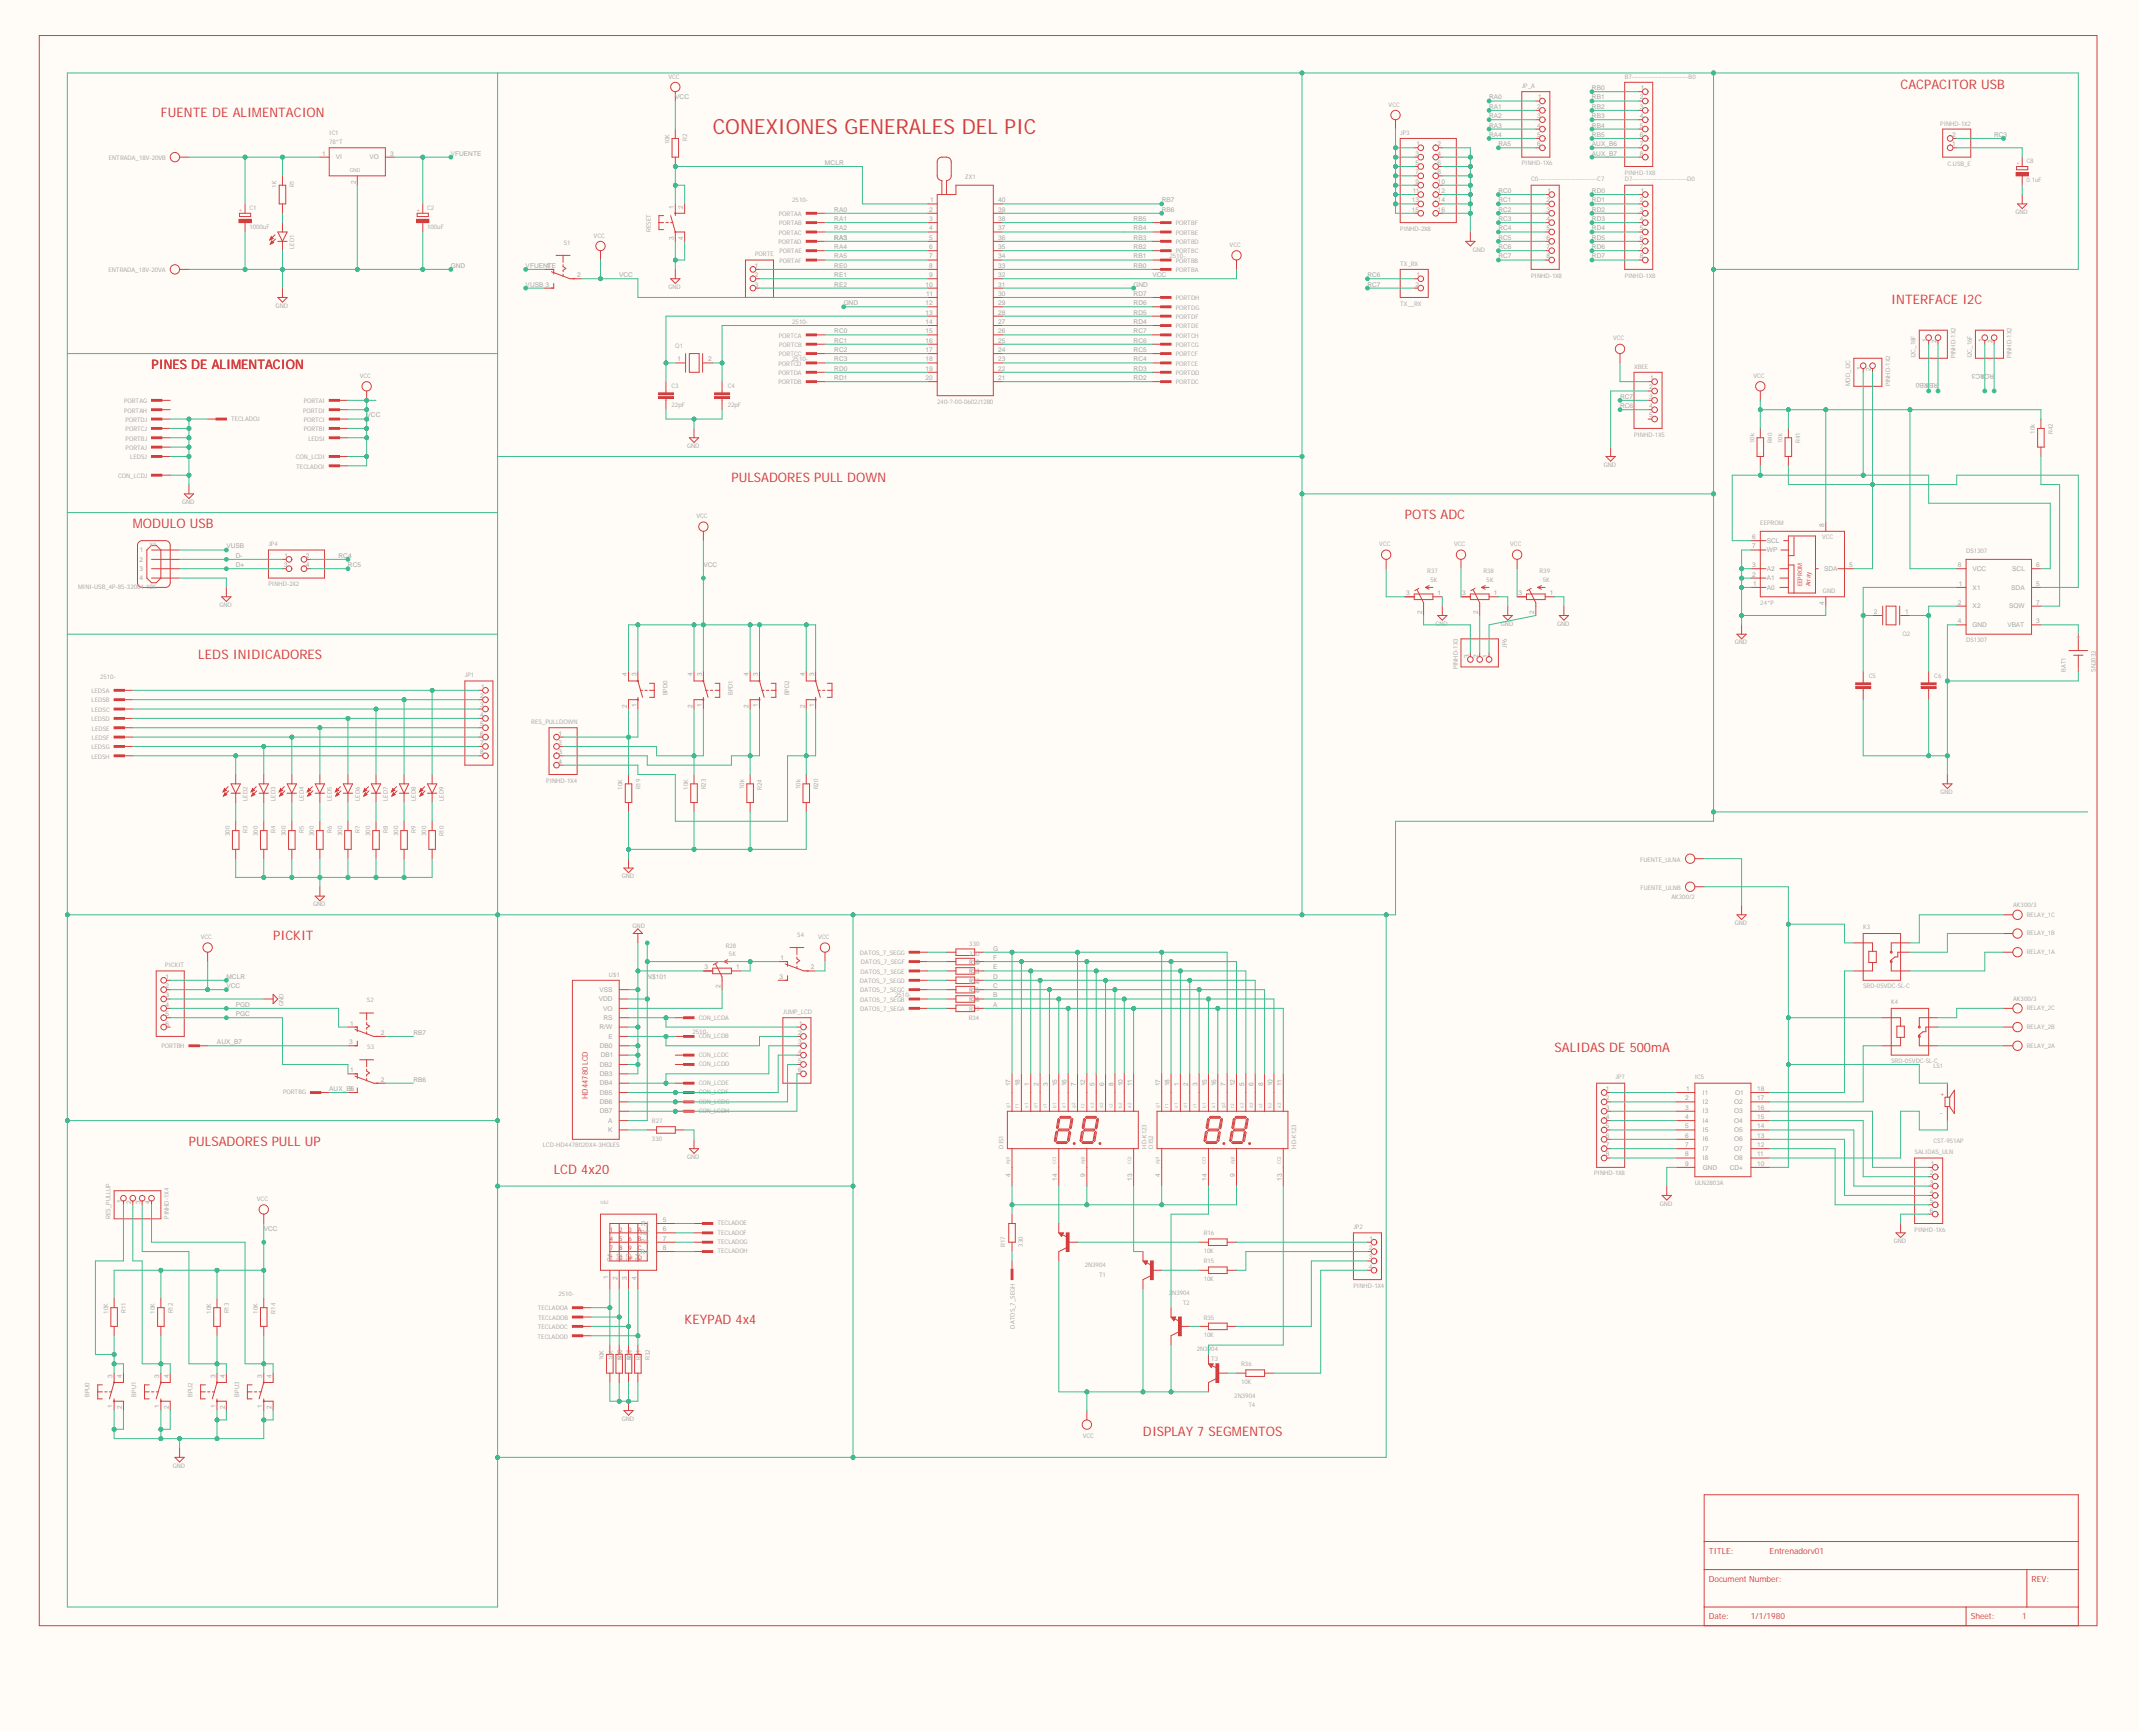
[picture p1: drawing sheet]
<svg xmlns="http://www.w3.org/2000/svg" width="580mm" height="470mm" viewBox="0 0 580 470" stroke-linecap="round" stroke-linejoin="round" font-family="sans-serif">
<defs><g id="words">
<text font-size="5.7" fill="#d43d3d" x="193.1" y="36.3">CONEXIONES GENERALES DEL PIC</text>
<g font-size="3.5" fill="#d43d3d">
<text x="514.9" y="24.1">CACPACITOR USB</text>
<text x="43.6" y="31.7">FUENTE DE ALIMENTACION</text>
<text x="512.4" y="82.3">INTERFACE I2C</text>
<text x="41.1" y="100.1">PINES DE ALIMENTACION</text>
<text x="198.2" y="130.5">PULSADORES PULL DOWN</text>
<text x="36" y="143.1">MODULO USB</text>
<text x="380.6" y="140.6">POTS ADC</text>
<text x="53.7" y="178.6">LEDS INIDICADORES</text>
<text x="74" y="254.6">PICKIT</text>
<text x="421.2" y="285">SALIDAS DE 500mA</text>
<text x="51.2" y="310.3">PULSADORES PULL UP</text>
<text x="150" y="317.9">LCD4x20</text>
<text x="185.5" y="358.5">KEYPAD4x4</text>
<text x="309.7" y="388.9">DISPLAY 7 SEGMENTOS</text>
</g>
<g font-size="2.3" fill="#d43d3d">
<text x="463" y="420.8">TITLE:</text>
<text x="479.4" y="420.8">Entrenadorv01</text>
<text x="463" y="428.4">DocumentNumber:</text>
<text x="550.4" y="428.4">REV:</text>
<text x="463" y="438.5">Date:</text>
<text x="474.4" y="438.5">1/1/1980</text>
<text x="533.9" y="438.5">Sheet:</text>
<text x="547.9" y="438.5">1</text>
</g>
<text font-size="2.1" fill="#d43d3d" x="159.2" y="297.7" transform="rotate(-90 159.2 297.7)">HD44780LCD</text>
<g font-size="1.8" fill="#a2a2a2">
<text x="183" y="26.9">VCC</text>
<text x="403.4" y="26.9">RA0</text>
<text x="403.4" y="29.5">RA1</text>
<text x="416.4" y="29.5">2</text>
<text x="416.7" y="26.9">1</text>
<text x="431.3" y="24.4">RB0</text>
<text x="431.3" y="26.9">RB1</text>
<text x="431.3" y="29.5">RB2</text>
<text x="444.3" y="26.9">2</text>
<text x="444.3" y="29.5">3</text>
<text x="444.6" y="24.4">1</text>
<text x="403.4" y="32">RA2</text>
<text x="403.4" y="34.5">RA3</text>
<text x="416.4" y="32">3</text>
<text x="416.4" y="34.5">4</text>
<text x="431.3" y="32">RB3</text>
<text x="431.3" y="34.5">RB4</text>
<text x="444.3" y="32">4</text>
<text x="444.3" y="34.5">5</text>
<text x="383.7" y="39.6">1</text>
<text x="389.5" y="39.6">2</text>
<text x="403.4" y="37.1">RA4</text>
<text x="406" y="39.6">RA5</text>
<text x="416.4" y="37.1">5</text>
<text x="416.4" y="39.6">6</text>
<text x="431.3" y="37.1">RB5</text>
<text x="431.3" y="39.6">AUX_B6</text>
<text x="444.3" y="37.1">6</text>
<text x="444.3" y="39.6">7</text>
<text x="528.9" y="39.6">1</text>
<text x="528.9" y="37.1">2</text>
<text x="540.3" y="37.1">RC3</text>
<text x="87.3" y="42.1">1</text>
<text x="91" y="43.2">VI</text>
<text x="100.1" y="43.2">VO</text>
<text x="105.7" y="42.1">3</text>
<text x="122.1" y="42.1">VFUENTE</text>
<text x="223.5" y="44.7">MCLR</text>
<text x="383.5" y="42.1">3</text>
<text x="383.5" y="44.7">5</text>
<text x="383.5" y="47.2">7</text>
<text x="389.5" y="42.1">4</text>
<text x="389.5" y="44.7">6</text>
<text x="389.5" y="47.2">8</text>
<text x="431.3" y="42.1">AUX_B7</text>
<text x="444.3" y="42.1">8</text>
<text x="96.4" y="49.8" transform="rotate(-90 96.4 49.8)">2</text>
<text x="382.7" y="52.3">11</text>
<text x="383.5" y="49.7">9</text>
<text x="389.5" y="49.7">10</text>
<text x="389.5" y="52.3">12</text>
<text x="406" y="52.3">RC0</text>
<text x="419.2" y="52.3">1</text>
<text x="431.3" y="52.3">RD0</text>
<text x="444.6" y="52.3">1</text>
<text x="182.5" y="56.5" transform="rotate(-90 182.5 56.5)">1</text>
<text x="185.1" y="56.5" transform="rotate(-90 185.1 56.5)">2</text>
<text x="226" y="57.3">RA0</text>
<text x="226" y="59.9">RA1</text>
<text x="251.7" y="57.3">2</text>
<text x="251.7" y="59.9">3</text>
<text x="252" y="54.8">1</text>
<text x="270.4" y="59.9">38</text>
<text x="270.4" y="57.3">39</text>
<text x="270.4" y="54.8">40</text>
<text x="307.1" y="59.9">RB5</text>
<text x="314.7" y="57.3">RB6</text>
<text x="314.7" y="54.8">RB7</text>
<text x="382.5" y="54.8">13</text>
<text x="382.5" y="57.3">15</text>
<text x="389.5" y="54.8">14</text>
<text x="389.5" y="57.3">16</text>
<text x="406" y="54.8">RC1</text>
<text x="406" y="57.3">RC2</text>
<text x="406" y="59.9">RC3</text>
<text x="419" y="54.8">2</text>
<text x="419" y="57.3">3</text>
<text x="419" y="59.9">4</text>
<text x="431.3" y="54.8">RD1</text>
<text x="431.3" y="57.3">RD2</text>
<text x="431.3" y="59.9">RD3</text>
<text x="444.3" y="54.8">2</text>
<text x="444.3" y="57.3">3</text>
<text x="444.3" y="59.9">4</text>
<text x="182.5" y="65" transform="rotate(-90 182.5 65)">3</text>
<text x="185.1" y="65" transform="rotate(-90 185.1 65)">4</text>
<text x="226" y="62.4">RA2</text>
<text x="226" y="64.9">RA3</text>
<text x="251.7" y="62.4">4</text>
<text x="251.7" y="64.9">5</text>
<text x="270.4" y="64.9">36</text>
<text x="270.4" y="62.4">37</text>
<text x="307.1" y="64.9">RB3</text>
<text x="307.1" y="62.4">RB4</text>
<text x="406" y="64.9">RC5</text>
<text x="406" y="62.4">RC4</text>
<text x="419" y="62.4">5</text>
<text x="419" y="64.9">6</text>
<text x="431.3" y="62.4">RD4</text>
<text x="431.3" y="64.9">RD5</text>
<text x="444.3" y="62.4">5</text>
<text x="444.3" y="64.9">6</text>
<text x="226" y="67.5">RA4</text>
<text x="226" y="70">RA5</text>
<text x="251.7" y="67.5">6</text>
<text x="251.7" y="70">7</text>
<text x="270.4" y="70">34</text>
<text x="270.4" y="67.5">35</text>
<text x="307.1" y="70">RB1</text>
<text x="307.1" y="67.5">RB2</text>
<text x="406" y="70">RC7</text>
<text x="406" y="67.5">RC6</text>
<text x="419" y="67.5">7</text>
<text x="419" y="70">8</text>
<text x="431.3" y="67.5">RD6</text>
<text x="431.3" y="70">RD7</text>
<text x="444.3" y="67.5">7</text>
<text x="444.3" y="70">8</text>
<text x="122.1" y="72.5">GND</text>
<text x="142.4" y="72.5">VFUENTE</text>
<text x="142.4" y="77.6">VUSB 3</text>
<text x="148.1" y="72.5">1</text>
<text x="156.4" y="75.1">2</text>
<text x="167.8" y="75.1">VCC</text>
<text x="204.5" y="72.5">1</text>
<text x="204.5" y="75.1">2</text>
<text x="204.5" y="77.6">3</text>
<text x="226" y="72.5">RE0</text>
<text x="226" y="75.1">RE1</text>
<text x="226" y="77.6">RE2</text>
<text x="250.7" y="77.6">10</text>
<text x="251.7" y="72.5">8</text>
<text x="251.7" y="75.1">9</text>
<text x="270.4" y="77.6">31</text>
<text x="270.4" y="75.1">32</text>
<text x="270.4" y="72.5">33</text>
<text x="307.1" y="77.6">GND</text>
<text x="307.1" y="72.5">RB0</text>
<text x="312.2" y="75.1">VCC</text>
<text x="370.5" y="77.6">RC7</text>
<text x="370.5" y="75.1">RC6</text>
<text x="383.5" y="77.6">2</text>
<text x="383.7" y="75.1">1</text>
<text x="228.6" y="82.7">GND</text>
<text x="250.7" y="82.7">12</text>
<text x="251" y="80.1">11</text>
<text x="270.4" y="82.7">29</text>
<text x="270.4" y="80.1">30</text>
<text x="307.1" y="82.7">RD6</text>
<text x="307.1" y="80.1">RD7</text>
<text x="250.7" y="85.2">13</text>
<text x="250.7" y="87.7">14</text>
<text x="270.4" y="87.7">27</text>
<text x="270.4" y="85.2">28</text>
<text x="307.1" y="87.7">RD4</text>
<text x="307.1" y="85.2">RD5</text>
<text x="226" y="90.3">RC0</text>
<text x="226" y="92.8">RC1</text>
<text x="226" y="95.3">RC2</text>
<text x="250.7" y="90.3">15</text>
<text x="250.7" y="92.8">16</text>
<text x="250.7" y="95.3">17</text>
<text x="270.4" y="95.3">24</text>
<text x="270.4" y="92.8">25</text>
<text x="270.4" y="90.3">26</text>
<text x="307.1" y="90.3">RC7</text>
<text x="307.1" y="92.8">RC6</text>
<text x="307.1" y="95.3">RC5</text>
<text x="522.1" y="92.6" transform="rotate(-90 522.1 92.6)">1</text>
<text x="524.6" y="92.9" transform="rotate(-90 524.6 92.9)">2</text>
<text x="537.3" y="92.6" transform="rotate(-90 537.3 92.6)">1</text>
<text x="539.8" y="92.9" transform="rotate(-90 539.8 92.9)">2</text>
<text x="183.5" y="97.9">1</text>
<text x="191.8" y="97.9">2</text>
<text x="226" y="97.9">RC3</text>
<text x="226" y="100.4">RD0</text>
<text x="250.7" y="97.9">18</text>
<text x="250.7" y="100.4">19</text>
<text x="270.4" y="100.4">22</text>
<text x="270.4" y="97.9">23</text>
<text x="307.1" y="97.9">RC4</text>
<text x="307.1" y="100.4">RD3</text>
<text x="504.4" y="100.2" transform="rotate(-90 504.4 100.2)">1</text>
<text x="506.9" y="100.5" transform="rotate(-90 506.9 100.5)">2</text>
<text x="537.7" y="101.3" transform="rotate(-180 537.7 101.3)">RC3</text>
<text x="537.7" y="101.3" transform="rotate(-180 537.7 101.3)">4</text>
<text x="540.3" y="101.3" transform="rotate(-180 540.3 101.3)">RC</text>
<text x="226" y="102.9">RD1</text>
<text x="250.7" y="102.9">20</text>
<text x="270.4" y="102.9">21</text>
<text x="307.1" y="102.9">RD2</text>
<text x="446.8" y="105.5">2</text>
<text x="447.1" y="102.9">1</text>
<text x="522.5" y="103.8" transform="rotate(-180 522.5 103.8)">RB0</text>
<text x="525.1" y="103.8" transform="rotate(-180 525.1 103.8)">RB1</text>
<text x="99.3" y="113.1">VCC</text>
<text x="438.9" y="108">RC7</text>
<text x="438.9" y="110.5">RC6</text>
<text x="446.8" y="108">3</text>
<text x="446.8" y="110.5">4</text>
<text x="446.8" y="113.1">5</text>
<text x="494.2" y="142.6" transform="rotate(-90 494.2 142.6)">8</text>
<text x="37.9" y="149.6">1</text>
<text x="61.3" y="148.5">VUSB</text>
<text x="474.7" y="146">6</text>
<text x="474.7" y="148.5">7</text>
<text x="478.7" y="147">SCL</text>
<text x="478.7" y="149.6">WP</text>
<text x="37.8" y="152.1">2</text>
<text x="37.8" y="154.6">3</text>
<text x="63.9" y="151.1">D-</text>
<text x="63.9" y="153.6">D+</text>
<text x="76.9" y="153.6">3</text>
<text x="77.1" y="151.1">1</text>
<text x="82.9" y="151.1">2</text>
<text x="82.9" y="153.6">4</text>
<text x="91.7" y="151.1">RC4</text>
<text x="94.3" y="153.6">RC5</text>
<text x="190.6" y="153.6">VCC</text>
<text x="474.7" y="153.6">3</text>
<text x="478.7" y="154.6">A2</text>
<text x="494.2" y="154.6">SDA</text>
<text x="501" y="153.6">5</text>
<text x="530.5" y="153.6">8</text>
<text x="534.4" y="154.6">VCC</text>
<text x="545.2" y="154.6">SCL</text>
<text x="551.7" y="153.6">6</text>
<text x="37.8" y="157.2">4</text>
<text x="381" y="161.2">3</text>
<text x="389.5" y="161.2">1</text>
<text x="396.2" y="161.2">3</text>
<text x="404.7" y="161.2">1</text>
<text x="411.4" y="161.2">3</text>
<text x="419.9" y="161.2">1</text>
<text x="474.7" y="156.1">2</text>
<text x="475" y="158.7">1</text>
<text x="478.7" y="159.7">A0</text>
<text x="478.7" y="157.2">A1</text>
<text x="530.7" y="158.7">1</text>
<text x="534.4" y="159.7">X1</text>
<text x="544.9" y="159.7">SDA</text>
<text x="551.7" y="158.7">5</text>
<text x="385.3" y="166.4" transform="rotate(-90 385.3 166.4)">2</text>
<text x="400.5" y="166.4" transform="rotate(-90 400.5 166.4)">2</text>
<text x="415.7" y="166.4" transform="rotate(-90 415.7 166.4)">2</text>
<text x="494.2" y="163.8" transform="rotate(-90 494.2 163.8)">4</text>
<text x="507.7" y="166.3">2</text>
<text x="516.2" y="166.3">1</text>
<text x="530.5" y="163.7">2</text>
<text x="534.4" y="164.8">X2</text>
<text x="544.3" y="164.8">SQW</text>
<text x="551.7" y="163.7">7</text>
<text x="530.5" y="168.8">4</text>
<text x="534.4" y="169.8">GND</text>
<text x="543.9" y="169.8">VBAT</text>
<text x="551.7" y="168.8">3</text>
<text x="563.7" y="173.2" transform="rotate(-90 563.7 173.2)">+</text>
<text x="397.9" y="178.1" transform="rotate(-90 397.9 178.1)">3</text>
<text x="400.5" y="178.1" transform="rotate(-90 400.5 178.1)">2</text>
<text x="403" y="178.1" transform="rotate(-90 403 178.1)">1</text>
<text x="169.9" y="183.2" transform="rotate(-90 169.9 183.2)">4</text>
<text x="172.4" y="183.2" transform="rotate(-90 172.4 183.2)">3</text>
<text x="187.6" y="183.2" transform="rotate(-90 187.6 183.2)">4</text>
<text x="190.1" y="183.2" transform="rotate(-90 190.1 183.2)">3</text>
<text x="202.8" y="183.2" transform="rotate(-90 202.8 183.2)">4</text>
<text x="205.3" y="183.2" transform="rotate(-90 205.3 183.2)">3</text>
<text x="218" y="183.2" transform="rotate(-90 218 183.2)">4</text>
<text x="220.5" y="183.2" transform="rotate(-90 220.5 183.2)">3</text>
<text x="563.7" y="181.4" transform="rotate(-90 563.7 181.4)">-</text>
<text x="130.1" y="189.1">2</text>
<text x="130.1" y="191.6">3</text>
<text x="130.3" y="186.5">1</text>
<text x="169.9" y="191.7" transform="rotate(-90 169.9 191.7)">2</text>
<text x="172.4" y="191.4" transform="rotate(-90 172.4 191.4)">1</text>
<text x="187.6" y="191.7" transform="rotate(-90 187.6 191.7)">2</text>
<text x="190.1" y="191.4" transform="rotate(-90 190.1 191.4)">1</text>
<text x="202.8" y="191.7" transform="rotate(-90 202.8 191.7)">2</text>
<text x="205.3" y="191.4" transform="rotate(-90 205.3 191.4)">1</text>
<text x="218" y="191.7" transform="rotate(-90 218 191.7)">2</text>
<text x="220.5" y="191.4" transform="rotate(-90 220.5 191.4)">1</text>
<text x="130.1" y="194.1">4</text>
<text x="130.1" y="196.7">5</text>
<text x="130.1" y="199.2">6</text>
<text x="130.1" y="201.7">7</text>
<text x="151.3" y="199.2">1</text>
<text x="151.3" y="201.7">2</text>
<text x="130.1" y="204.3">8</text>
<text x="151.3" y="204.3">3</text>
<text x="151.3" y="206.8">4</text>
<text x="269.1" y="257.5">G</text>
<text x="190.9" y="262.5">3</text>
<text x="199.4" y="262.5">1</text>
<text x="211.4" y="260">1</text>
<text x="219.7" y="262.5">2</text>
<text x="269.1" y="260">F</text>
<text x="269.1" y="262.5">E</text>
<text x="44.9" y="265.1">1</text>
<text x="44.9" y="267.6">2</text>
<text x="61.3" y="265.1">MCLR</text>
<text x="61.3" y="267.6">VCC</text>
<text x="162.4" y="268.6">VSS</text>
<text x="175.4" y="265.1">N$101</text>
<text x="195.2" y="267.7" transform="rotate(-90 195.2 267.7)">2</text>
<text x="211.2" y="265.1">3</text>
<text x="269.1" y="265.1">D</text>
<text x="269.1" y="267.6">C</text>
<text x="44.9" y="270.1">3</text>
<text x="44.9" y="272.7">4</text>
<text x="44.9" y="275.2">5</text>
<text x="63.9" y="272.7">PGD</text>
<text x="63.9" y="275.2">PGC</text>
<text x="162.3" y="271.2">VDD</text>
<text x="163.4" y="273.7">VO</text>
<text x="269.1" y="270.1">B</text>
<text x="269.1" y="272.7">A</text>
<text x="44.9" y="277.7">6</text>
<text x="94.9" y="277.7">1</text>
<text x="103.1" y="280.3">2</text>
<text x="112" y="280.3">RB7</text>
<text x="162.4" y="278.8">R/W</text>
<text x="163.5" y="276.2">RS</text>
<text x="164.9" y="281.3">E</text>
<text x="216.2" y="280.3">2</text>
<text x="216.5" y="277.7">1</text>
<text x="58.8" y="282.8">AUX_B7</text>
<text x="94.6" y="282.8">3</text>
<text x="162.5" y="283.8">DB0</text>
<text x="162.8" y="286.4">DB1</text>
<text x="216.2" y="282.8">3</text>
<text x="216.2" y="285.3">4</text>
<text x="216.2" y="287.9">5</text>
<text x="94.9" y="290.4">1</text>
<text x="103.1" y="292.9">2</text>
<text x="112" y="292.9">RB6</text>
<text x="162.5" y="288.9">DB2</text>
<text x="162.5" y="291.4">DB3</text>
<text x="162.5" y="294">DB4</text>
<text x="216.2" y="290.4">6</text>
<text x="89.2" y="295.5">AUX_B6</text>
<text x="94.6" y="295.5">3</text>
<text x="162.5" y="296.5">DB5</text>
<text x="162.5" y="299">DB6</text>
<text x="273.8" y="294.2" transform="rotate(-90 273.8 294.2)">17</text>
<text x="276.3" y="294.2" transform="rotate(-90 276.3 294.2)">18</text>
<text x="278.8" y="294.2" transform="rotate(-90 278.8 294.2)">1</text>
<text x="281.4" y="294.2" transform="rotate(-90 281.4 294.2)">2</text>
<text x="283.9" y="294.2" transform="rotate(-90 283.9 294.2)">3</text>
<text x="286.4" y="294.2" transform="rotate(-90 286.4 294.2)">15</text>
<text x="289" y="294.2" transform="rotate(-90 289 294.2)">16</text>
<text x="291.5" y="294.2" transform="rotate(-90 291.5 294.2)">7</text>
<text x="294" y="294.2" transform="rotate(-90 294 294.2)">12</text>
<text x="296.6" y="294.2" transform="rotate(-90 296.6 294.2)">5</text>
<text x="299.1" y="294.2" transform="rotate(-90 299.1 294.2)">6</text>
<text x="301.6" y="294.2" transform="rotate(-90 301.6 294.2)">8</text>
<text x="304.2" y="294.2" transform="rotate(-90 304.2 294.2)">10</text>
<text x="306.7" y="294.2" transform="rotate(-90 306.7 294.2)">11</text>
<text x="314.3" y="294.2" transform="rotate(-90 314.3 294.2)">17</text>
<text x="316.8" y="294.2" transform="rotate(-90 316.8 294.2)">18</text>
<text x="319.4" y="294.2" transform="rotate(-90 319.4 294.2)">1</text>
<text x="321.9" y="294.2" transform="rotate(-90 321.9 294.2)">2</text>
<text x="324.4" y="294.2" transform="rotate(-90 324.4 294.2)">3</text>
<text x="327" y="294.2" transform="rotate(-90 327 294.2)">15</text>
<text x="329.5" y="294.2" transform="rotate(-90 329.5 294.2)">16</text>
<text x="332" y="294.2" transform="rotate(-90 332 294.2)">7</text>
<text x="334.6" y="294.2" transform="rotate(-90 334.6 294.2)">12</text>
<text x="337.1" y="294.2" transform="rotate(-90 337.1 294.2)">5</text>
<text x="339.6" y="294.2" transform="rotate(-90 339.6 294.2)">6</text>
<text x="342.2" y="294.2" transform="rotate(-90 342.2 294.2)">8</text>
<text x="344.7" y="294.2" transform="rotate(-90 344.7 294.2)">10</text>
<text x="347.2" y="294.2" transform="rotate(-90 347.2 294.2)">11</text>
<text x="435.1" y="295.5">1</text>
<text x="435.1" y="298">2</text>
<text x="456.6" y="298">2</text>
<text x="456.8" y="295.5">1</text>
<text x="461.4" y="296.5">I1</text>
<text x="461.4" y="299">I2</text>
<text x="469.8" y="299">O2</text>
<text x="470.1" y="296.5">O1</text>
<text x="476.1" y="295.5">18</text>
<text x="476.1" y="298">17</text>
<text x="162.5" y="301.6">DB7</text>
<text x="164.8" y="304.1">A</text>
<text x="435.1" y="300.5">3</text>
<text x="435.1" y="303.1">4</text>
<text x="435.1" y="305.6">5</text>
<text x="456.6" y="300.5">3</text>
<text x="456.6" y="303.1">4</text>
<text x="456.6" y="305.6">5</text>
<text x="461.4" y="301.6">I3</text>
<text x="461.4" y="304.1">I4</text>
<text x="469.8" y="301.6">O3</text>
<text x="469.8" y="304.1">O4</text>
<text x="476.1" y="300.5">16</text>
<text x="476.1" y="303.1">15</text>
<text x="476.1" y="305.6">14</text>
<text x="164.8" y="306.6">K</text>
<text x="435.1" y="308.1">6</text>
<text x="435.1" y="310.7">7</text>
<text x="456.6" y="308.1">6</text>
<text x="456.6" y="310.7">7</text>
<text x="461.4" y="306.6">I5</text>
<text x="461.4" y="309.2">I6</text>
<text x="461.4" y="311.7">I7</text>
<text x="469.8" y="306.6">O5</text>
<text x="469.8" y="309.2">O6</text>
<text x="469.8" y="311.7">O7</text>
<text x="476.1" y="308.1">13</text>
<text x="476.1" y="310.7">12</text>
<text x="435.1" y="313.2">8</text>
<text x="456.6" y="313.2">8</text>
<text x="456.6" y="315.7">9</text>
<text x="461.4" y="314.2">I8</text>
<text x="461.4" y="316.8">GND</text>
<text x="468.6" y="316.8">CD+</text>
<text x="469.8" y="314.2">O8</text>
<text x="476.1" y="313.2">11</text>
<text x="476.1" y="315.7">10</text>
<text x="523.1" y="315.7">1</text>
<text x="273.8" y="318.8" transform="rotate(-90 273.8 318.8)">4</text>
<text x="286.4" y="319.8" transform="rotate(-90 286.4 319.8)">14</text>
<text x="294" y="318.8" transform="rotate(-90 294 318.8)">9</text>
<text x="306.7" y="319.8" transform="rotate(-90 306.7 319.8)">13</text>
<text x="314.3" y="318.8" transform="rotate(-90 314.3 318.8)">4</text>
<text x="327" y="319.8" transform="rotate(-90 327 319.8)">14</text>
<text x="334.6" y="318.8" transform="rotate(-90 334.6 318.8)">9</text>
<text x="347.2" y="319.8" transform="rotate(-90 347.2 319.8)">13</text>
<text x="522.9" y="318.3">2</text>
<text x="522.9" y="320.8">3</text>
<text x="522.9" y="323.3">4</text>
<text x="33" y="325.7" transform="rotate(-90 33 325.7)">1</text>
<text x="35.6" y="326" transform="rotate(-90 35.6 326)">2</text>
<text x="38.1" y="326" transform="rotate(-90 38.1 326)">3</text>
<text x="40.6" y="326" transform="rotate(-90 40.6 326)">4</text>
<text x="522.9" y="325.9">5</text>
<text x="522.9" y="328.4">6</text>
<text x="71.5" y="333.5">VCC</text>
<text x="173.5" y="334.5">R2</text>
<text x="173.7" y="332">R1</text>
<text x="179.6" y="330.9">5</text>
<text x="179.6" y="333.5">6</text>
<text x="165.8" y="341.8" transform="rotate(-90 165.8 341.8)">C1</text>
<text x="168.3" y="341.8" transform="rotate(-90 168.3 341.8)">C2</text>
<text x="170.9" y="341.8" transform="rotate(-90 170.9 341.8)">C3</text>
<text x="173.4" y="341.8" transform="rotate(-90 173.4 341.8)">C4</text>
<text x="173.5" y="337">R3</text>
<text x="173.5" y="339.6">R4</text>
<text x="179.6" y="336">7</text>
<text x="179.6" y="338.5">8</text>
<text x="370.8" y="338.5">2</text>
<text x="370.8" y="341.1">3</text>
<text x="371.1" y="336">1</text>
<text x="164.8" y="346.4" transform="rotate(-90 164.8 346.4)">1</text>
<text x="167.3" y="346.7" transform="rotate(-90 167.3 346.7)">2</text>
<text x="169.9" y="346.7" transform="rotate(-90 169.9 346.7)">3</text>
<text x="172.4" y="346.7" transform="rotate(-90 172.4 346.7)">4</text>
<text x="370.8" y="343.6">4</text>
<text x="30.5" y="373.2" transform="rotate(-90 30.5 373.2)">3</text>
<text x="33" y="373.2" transform="rotate(-90 33 373.2)">4</text>
<text x="43.2" y="373.2" transform="rotate(-90 43.2 373.2)">3</text>
<text x="45.7" y="373.2" transform="rotate(-90 45.7 373.2)">4</text>
<text x="58.4" y="373.2" transform="rotate(-90 58.4 373.2)">3</text>
<text x="60.9" y="373.2" transform="rotate(-90 60.9 373.2)">4</text>
<text x="71" y="373.2" transform="rotate(-90 71 373.2)">3</text>
<text x="73.6" y="373.2" transform="rotate(-90 73.6 373.2)">4</text>
<text x="30.5" y="381.4" transform="rotate(-90 30.5 381.4)">1</text>
<text x="33" y="381.7" transform="rotate(-90 33 381.7)">2</text>
<text x="43.2" y="381.4" transform="rotate(-90 43.2 381.4)">1</text>
<text x="45.7" y="381.7" transform="rotate(-90 45.7 381.7)">2</text>
<text x="58.4" y="381.4" transform="rotate(-90 58.4 381.4)">1</text>
<text x="60.9" y="381.7" transform="rotate(-90 60.9 381.7)">2</text>
<text x="71" y="381.4" transform="rotate(-90 71 381.4)">1</text>
<text x="73.6" y="381.7" transform="rotate(-90 73.6 381.7)">2</text>
</g>
<g font-size="1.7" fill="#a2a2a2">
<text x="181.1" y="21.3">VCC</text>
<text x="412.3" y="23.8">JP_A</text>
<text x="440.2" y="21.3">B7--------------------------B0</text>
<text x="376.2" y="28.9">VCC</text>
<text x="525.6" y="34.1">PINHD-1X2</text>
<text x="89.2" y="36.5">IC1</text>
<text x="89.2" y="39">78*T</text>
<text x="181.4" y="39.1" transform="rotate(-90 181.4 39.1)">10K</text>
<text x="186.2" y="38.1" transform="rotate(-90 186.2 38.1)">R2</text>
<text x="379.3" y="36.5">JP3</text>
<text x="29.5" y="43.3">ENTRADA_18V-20VB</text>
<text x="412.3" y="44.8">PINHD-1X6</text>
<text x="440.2" y="47.3">PINHD-1X8</text>
<text x="527.6" y="44.8">C.USB_E</text>
<text x="549" y="44.2">C8</text>
<text x="74.9" y="50.8" transform="rotate(-90 74.9 50.8)">1K</text>
<text x="79.7" y="50.8" transform="rotate(-90 79.7 50.8)">R1</text>
<text x="261.5" y="48.6">ZX1</text>
<text x="414.8" y="49.1">C0---------------------------C7</text>
<text x="440.2" y="49.1">D7-------------------------D0</text>
<text x="549" y="49.3">0.1uF</text>
<text x="67.6" y="56.9">C1</text>
<text x="115.7" y="56.9">C2</text>
<text x="211" y="58.5">PORTAA</text>
<text x="214.6" y="54.7">2510-</text>
<text x="546" y="58">GND</text>
<text x="67.6" y="62">1000uF</text>
<text x="115.7" y="62">100uF</text>
<text x="160.8" y="64.3">VCC</text>
<text x="176.3" y="62.8" transform="rotate(-90 176.3 62.8)">RESET</text>
<text x="211" y="63.6">PORTAC</text>
<text x="211.1" y="61.1">PORTAB</text>
<text x="318.5" y="63.6">PORTBE</text>
<text x="318.5" y="61.1">PORTBF</text>
<text x="379.3" y="62.5">PINHD-2X8</text>
<text x="79.7" y="67.4" transform="rotate(-90 79.7 67.4)">LED1</text>
<text x="152.7" y="66.3">S1</text>
<text x="204.6" y="69.4">PORTE</text>
<text x="210.9" y="66.1">PORTAD</text>
<text x="211.2" y="68.7">PORTAE</text>
<text x="211.2" y="71.2">PORTAF</text>
<text x="316.8" y="69.9">2510-</text>
<text x="318.5" y="71.2">PORTBB</text>
<text x="318.5" y="68.7">PORTBC</text>
<text x="318.5" y="66.1">PORTBD</text>
<text x="333.1" y="66.9">VCC</text>
<text x="379.3" y="71.9">TX_RX</text>
<text x="399" y="68.1">GND</text>
<text x="29.4" y="73.7">ENTRADA_18V-20VA</text>
<text x="318.5" y="73.7">PORTBA</text>
<text x="414.8" y="75.2">PINHD-1X8</text>
<text x="440.2" y="75.2">PINHD-1X8</text>
<text x="74.7" y="83.3">GND</text>
<text x="181.1" y="78.3">GND</text>
<text x="318.5" y="83.9">PORTDG</text>
<text x="318.5" y="81.3">PORTDH</text>
<text x="379.3" y="82.8">TX__RX</text>
<text x="214.6" y="87.7">2510-</text>
<text x="318.5" y="88.9">PORTDE</text>
<text x="318.5" y="86.4">PORTDF</text>
<text x="183" y="94.2">Q1</text>
<text x="211" y="91.5">PORTCA</text>
<text x="211.1" y="94">PORTCB</text>
<text x="318.5" y="94">PORTCG</text>
<text x="318.5" y="91.5">PORTCH</text>
<text x="437" y="92.2">VCC</text>
<text x="210.9" y="99.1">PORTCD</text>
<text x="210.9" y="101.6">PORTDA</text>
<text x="211" y="96.5">PORTCC</text>
<text x="214.6" y="97.8">2510-</text>
<text x="318.5" y="99.1">PORTCE</text>
<text x="318.5" y="96.5">PORTCF</text>
<text x="318.5" y="101.6">PORTDD</text>
<text x="442.7" y="99.8">XBEE</text>
<text x="519" y="97" transform="rotate(-90 519 97)">I2C_18F</text>
<text x="529.8" y="97" transform="rotate(-90 529.8 97)">PINHD-1X2</text>
<text x="534.2" y="97" transform="rotate(-90 534.2 97)">I2C_16F</text>
<text x="545" y="97" transform="rotate(-90 545 97)">PINHD-1X2</text>
<text x="97.5" y="102.3">VCC</text>
<text x="181.9" y="105.1">C3</text>
<text x="197.1" y="105.1">C4</text>
<text x="210.9" y="104.1">PORTDB</text>
<text x="318.5" y="104.1">PORTDC</text>
<text x="475.1" y="102.3">VCC</text>
<text x="501.2" y="104.6" transform="rotate(-90 501.2 104.6)">MOD_I2C</text>
<text x="512" y="104.6" transform="rotate(-90 512 104.6)">PINHD-1X2</text>
<text x="33.6" y="109.2">PORTAG</text>
<text x="33.6" y="111.7">PORTAH</text>
<text x="82.1" y="111.7">PORTDI</text>
<text x="82.3" y="109.2">PORTAI</text>
<text x="181.9" y="110.2">22pF</text>
<text x="197.1" y="110.2">22pF</text>
<text x="253.9" y="109.4">240-?-00-0602J1280</text>
<text x="34" y="114.3">PORTDJ</text>
<text x="34" y="119.3">PORTBJ</text>
<text x="34" y="116.8">PORTCJ</text>
<text x="62.6" y="114">TECLADOJ</text>
<text x="82.3" y="116.8">PORTBI</text>
<text x="82.3" y="114.3">PORTCI</text>
<text x="83.5" y="119.3">LEDSI</text>
<text x="442.7" y="118.2">PINHD-1X5</text>
<text x="475.3" y="120" transform="rotate(-90 475.3 120)">10k</text>
<text x="482.9" y="120" transform="rotate(-90 482.9 120)">10k</text>
<text x="487.7" y="120" transform="rotate(-90 487.7 120)">R41</text>
<text x="551.3" y="117.5" transform="rotate(-90 551.3 117.5)">10k</text>
<text x="556.1" y="117.5" transform="rotate(-90 556.1 117.5)">R42</text>
<text x="34" y="121.9">PORTAJ</text>
<text x="35.3" y="124.4">LEDSJ</text>
<text x="80.2" y="124.4">CON_LCDI</text>
<text x="186.2" y="121.3">GND</text>
<text x="480.1" y="120.1" transform="rotate(-90 480.1 120.1)">R40</text>
<text x="32" y="129.5">CON_LCDJ</text>
<text x="80.2" y="126.9">TECLADOI</text>
<text x="434.5" y="126.4">GND</text>
<text x="49.3" y="136.5">GND</text>
<text x="188.7" y="140.3">VCC</text>
<text x="476.9" y="142.3">EEPROM</text>
<text x="40.5" y="148.1">X1</text>
<text x="72.7" y="147.9">JP4</text>
<text x="373.7" y="147.9">VCC</text>
<text x="394" y="147.9">VCC</text>
<text x="409.2" y="147.9">VCC</text>
<text x="493.6" y="146.1">VCC</text>
<text x="532.7" y="149.9">DS1307</text>
<text x="386.7" y="155.3">R37</text>
<text x="401.9" y="155.3">R38</text>
<text x="417.1" y="155.3">R39</text>
<text x="21.2" y="159.5">MINI-USB_4P-85-32004-10X</text>
<text x="72.7" y="158.8">PINHD-2X2</text>
<text x="387.5" y="157.5">5K</text>
<text x="402.7" y="157.5">5K</text>
<text x="417.9" y="157.5">5K</text>
<text x="493.9" y="160.5">GND</text>
<text x="59.5" y="164.4">GND</text>
<text x="476.9" y="163.8">24*P</text>
<text x="388.9" y="169.5">GND</text>
<text x="406.6" y="169.5">GND</text>
<text x="421.8" y="169.5">GND</text>
<text x="515.4" y="172.2">Q2</text>
<text x="532.7" y="174">DS1307</text>
<text x="408.2" y="175.5" transform="rotate(-90 408.2 175.5)">JP6</text>
<text x="470" y="174.6">GND</text>
<text x="27.1" y="183.9">2510-</text>
<text x="125.9" y="183.4">JP1</text>
<text x="395" y="181.3" transform="rotate(-90 395 181.3)">PINHD-1X3</text>
<text x="506.3" y="183.7">C5</text>
<text x="524" y="183.7">C6</text>
<text x="559.7" y="181.9" transform="rotate(-90 559.7 181.9)">BAT1</text>
<text x="567.8" y="181.9" transform="rotate(-90 567.8 181.9)">SN2032</text>
<text x="24.7" y="187.7">LEDSA</text>
<text x="24.8" y="190.3">LEDSB</text>
<text x="180.8" y="188.3" transform="rotate(-90 180.8 188.3)">BPD0</text>
<text x="198.6" y="188.2" transform="rotate(-90 198.6 188.2)">BPD1</text>
<text x="213.8" y="188.3" transform="rotate(-90 213.8 188.3)">BPD2</text>
<text x="24.7" y="195.3">LEDSD</text>
<text x="24.8" y="192.8">LEDSC</text>
<text x="24.9" y="197.9">LEDSE</text>
<text x="143.9" y="196.1">RES_PULLDOWN</text>
<text x="24.7" y="202.9">LEDSG</text>
<text x="24.9" y="200.4">LEDSF</text>
<text x="24.7" y="205.5">LEDSH</text>
<text x="148" y="212">PINHD-1X4</text>
<text x="168.7" y="213.9" transform="rotate(-90 168.7 213.9)">10K</text>
<text x="173.5" y="213.8" transform="rotate(-90 173.5 213.8)">R19</text>
<text x="186.4" y="213.9" transform="rotate(-90 186.4 213.9)">10K</text>
<text x="191.2" y="213.8" transform="rotate(-90 191.2 213.8)">R23</text>
<text x="201.6" y="213.7" transform="rotate(-90 201.6 213.7)">10k</text>
<text x="206.4" y="213.9" transform="rotate(-90 206.4 213.9)">R24</text>
<text x="216.8" y="213.7" transform="rotate(-90 216.8 213.7)">10k</text>
<text x="221.6" y="213.8" transform="rotate(-90 221.6 213.8)">R20</text>
<text x="525.7" y="215.1">GND</text>
<text x="67.1" y="216.9" transform="rotate(-90 67.1 216.9)">LED2</text>
<text x="74.7" y="216.9" transform="rotate(-90 74.7 216.9)">LED3</text>
<text x="82.3" y="216.9" transform="rotate(-90 82.3 216.9)">LED4</text>
<text x="89.9" y="216.9" transform="rotate(-90 89.9 216.9)">LED5</text>
<text x="97.5" y="216.9" transform="rotate(-90 97.5 216.9)">LED6</text>
<text x="105.1" y="216.9" transform="rotate(-90 105.1 216.9)">LED7</text>
<text x="112.7" y="216.9" transform="rotate(-90 112.7 216.9)">LED8</text>
<text x="120.3" y="216.9" transform="rotate(-90 120.3 216.9)">LED9</text>
<text x="62.3" y="226.4" transform="rotate(-90 62.3 226.4)">300</text>
<text x="67.1" y="225.6" transform="rotate(-90 67.1 225.6)">R3</text>
<text x="69.9" y="226.4" transform="rotate(-90 69.9 226.4)">300</text>
<text x="74.7" y="225.6" transform="rotate(-90 74.7 225.6)">R4</text>
<text x="77.5" y="226.4" transform="rotate(-90 77.5 226.4)">300</text>
<text x="82.3" y="225.6" transform="rotate(-90 82.3 225.6)">R5</text>
<text x="85.1" y="226.4" transform="rotate(-90 85.1 226.4)">300</text>
<text x="89.9" y="225.6" transform="rotate(-90 89.9 225.6)">R6</text>
<text x="92.7" y="226.4" transform="rotate(-90 92.7 226.4)">300</text>
<text x="97.5" y="225.6" transform="rotate(-90 97.5 225.6)">R7</text>
<text x="100.3" y="226.4" transform="rotate(-90 100.3 226.4)">300</text>
<text x="105.1" y="225.6" transform="rotate(-90 105.1 225.6)">R8</text>
<text x="107.9" y="226.4" transform="rotate(-90 107.9 226.4)">300</text>
<text x="112.7" y="225.6" transform="rotate(-90 112.7 225.6)">R9</text>
<text x="115.5" y="226.4" transform="rotate(-90 115.5 226.4)">300</text>
<text x="120.3" y="226.5" transform="rotate(-90 120.3 226.5)">R10</text>
<text x="444.4" y="233.3">FUENTE_ULNA</text>
<text x="168.4" y="237.9">GND</text>
<text x="84.8" y="245.5">GND</text>
<text x="444.5" y="240.9">FUENTE_ULNB</text>
<text x="452.8" y="243.5">AK300/2</text>
<text x="545.4" y="245.7">AK300/3</text>
<text x="171.4" y="251.3">GND</text>
<text x="470" y="250.6">GND</text>
<text x="504.8" y="251.7">K3</text>
<text x="549.1" y="248.3">RELAY_1C</text>
<text x="54.4" y="254.4">VCC</text>
<text x="196.6" y="256.6">R28</text>
<text x="216" y="253.8">S4</text>
<text x="221.6" y="254.4">VCC</text>
<text x="262.6" y="256.3">330</text>
<text x="549.1" y="253.3">RELAY_1B</text>
<text x="44.8" y="262">PICKIT</text>
<text x="197.5" y="258.8">5K</text>
<text x="233" y="258.7">DATOS_7_SEGG</text>
<text x="233.1" y="263.7">DATOS_7_SEGE</text>
<text x="233.2" y="261.2">DATOS_7_SEGF</text>
<text x="262.5" y="261.1">R18</text>
<text x="262.6" y="263.6">R21</text>
<text x="262.6" y="258.8">330</text>
<text x="262.6" y="261.4">330</text>
<text x="262.6" y="263.9">330</text>
<text x="549.1" y="258.4">RELAY_1A</text>
<text x="165" y="264.7">U$1</text>
<text x="233" y="266.3">DATOS_7_SEGD</text>
<text x="233" y="268.8">DATOS_7_SEGC</text>
<text x="262.5" y="266.2">R22</text>
<text x="262.5" y="268.7">R25</text>
<text x="262.6" y="266.4">330</text>
<text x="262.6" y="269">330</text>
<text x="504.8" y="267.7">SRD-05VDC-SL-C</text>
<text x="76.8" y="272.5" transform="rotate(-90 76.8 272.5)">GND</text>
<text x="99.4" y="271.5">S2</text>
<text x="212.1" y="274.6">JUMP_LCD</text>
<text x="233" y="273.9">DATOS_7_SEGA</text>
<text x="233" y="271.3">DATOS_7_SEGB</text>
<text x="242.5" y="270.1">2510-</text>
<text x="262.5" y="271.2">R26</text>
<text x="262.5" y="273.8">R33</text>
<text x="262.6" y="271.5">330</text>
<text x="512.4" y="272">K4</text>
<text x="545.4" y="271.1">AK300/3</text>
<text x="549.1" y="273.6">RELAY_2C</text>
<text x="187.6" y="279.9">2510-</text>
<text x="189.3" y="276.1">CON_LCDA</text>
<text x="189.3" y="281.2">CON_LCDB</text>
<text x="262.4" y="276.3">R34</text>
<text x="549.1" y="278.7">RELAY_2B</text>
<text x="43.8" y="283.7">PORTBH</text>
<text x="99.5" y="284.2">S3</text>
<text x="189.3" y="286.3">CON_LCDC</text>
<text x="512.4" y="288">SRD-05VDC-SL-C</text>
<text x="549.1" y="283.7">RELAY_2A</text>
<text x="189.3" y="288.8">CON_LCDD</text>
<text x="189.3" y="293.9">CON_LCDE</text>
<text x="437.7" y="292.4">JP7</text>
<text x="459.2" y="292.3">IC5</text>
<text x="523.8" y="289.2">LS1</text>
<text x="76.7" y="296.4">PORTBG</text>
<text x="189.3" y="296.4">CON_LCDF</text>
<text x="189.3" y="298.9">CON_LCDG</text>
<text x="176.6" y="304.2">R27</text>
<text x="189.3" y="301.5">CON_LCDH</text>
<text x="147.1" y="310.8">LCD-HD4478020X4-3HOLES</text>
<text x="176.6" y="309">330</text>
<text x="271.9" y="311.1" transform="rotate(-90 271.9 311.1)">DIS1</text>
<text x="310.6" y="311.1" transform="rotate(-90 310.6 311.1)">HD-K123</text>
<text x="312.4" y="311.1" transform="rotate(-90 312.4 311.1)">DIS2</text>
<text x="351.1" y="311.1" transform="rotate(-90 351.1 311.1)">HD-K123</text>
<text x="523.8" y="309.5">CST-951AP</text>
<text x="186.2" y="313.9">GND</text>
<text x="518.7" y="312.6">SALIDAS_ULN</text>
<text x="431.9" y="318.4">PINHD-1X8</text>
<text x="459.2" y="320.9">ULN2803A</text>
<text x="69.6" y="325.3">VCC</text>
<text x="449.7" y="326.6">GND</text>
<text x="29.9" y="330.1" transform="rotate(-90 29.9 330.1)">RES_PULLUP</text>
<text x="45.8" y="330.1" transform="rotate(-90 45.8 330.1)">PINHD-1X4</text>
<text x="194.4" y="331.9">TECLADOE</text>
<text x="194.4" y="334.4">TECLADOF</text>
<text x="326.1" y="334.6">R16</text>
<text x="366.7" y="332.9">JP2</text>
<text x="518.7" y="333.6">PINHD-1X6</text>
<text x="194.4" y="336.9">TECLADOG</text>
<text x="194.4" y="339.5">TECLADOH</text>
<text x="272.3" y="337.7" transform="rotate(-90 272.3 337.7)">R17</text>
<text x="277.1" y="337.7" transform="rotate(-90 277.1 337.7)">330</text>
<text x="326.1" y="339.4">10K</text>
<text x="513.1" y="336.7">GND</text>
<text x="293.9" y="343.2">2N3904</text>
<text x="297.8" y="345.7">T1</text>
<text x="326.1" y="342.2">R15</text>
<text x="326.1" y="347">10K</text>
<text x="151.3" y="351.1">2510-</text>
<text x="316.7" y="350.8">2N3904</text>
<text x="320.5" y="353.3">T2</text>
<text x="366.7" y="348.8">PINHD-1X4</text>
<text x="29.3" y="355.8" transform="rotate(-90 29.3 355.8)">10K</text>
<text x="34.1" y="355.6" transform="rotate(-90 34.1 355.6)">R11</text>
<text x="42" y="355.8" transform="rotate(-90 42 355.8)">10K</text>
<text x="46.8" y="355.7" transform="rotate(-90 46.8 355.7)">R12</text>
<text x="57.2" y="355.8" transform="rotate(-90 57.2 355.8)">10K</text>
<text x="62" y="355.7" transform="rotate(-90 62 355.7)">R13</text>
<text x="69.9" y="355.8" transform="rotate(-90 69.9 355.8)">10K</text>
<text x="74.7" y="355.8" transform="rotate(-90 74.7 355.8)">R14</text>
<text x="145.7" y="354.9">TECLADOA</text>
<text x="145.7" y="360">TECLADOC</text>
<text x="145.8" y="357.5">TECLADOB</text>
<text x="274.9" y="359.8" transform="rotate(-90 274.9 359.8)">DATOS_7_SEGH</text>
<text x="326.1" y="357.4">R35</text>
<text x="145.6" y="362.5">TECLADOD</text>
<text x="324.3" y="366">2N3904</text>
<text x="326.1" y="362.2">10K</text>
<text x="163.6" y="368.4" transform="rotate(-90 163.6 368.4)">10K</text>
<text x="166.1" y="368.4" transform="rotate(-90 166.1 368.4)">10K</text>
<text x="168.4" y="368.4" transform="rotate(-90 168.4 368.4)">R30</text>
<text x="168.7" y="368.4" transform="rotate(-90 168.7 368.4)">10K</text>
<text x="171" y="368.4" transform="rotate(-90 171 368.4)">R29</text>
<text x="171.2" y="368.4" transform="rotate(-90 171.2 368.4)">10K</text>
<text x="173.5" y="368.3" transform="rotate(-90 173.5 368.3)">R31</text>
<text x="176" y="368.4" transform="rotate(-90 176 368.4)">R32</text>
<text x="328.2" y="368.5">T3</text>
<text x="336.3" y="370">R36</text>
<text x="336.3" y="374.9">10K</text>
<text x="24.2" y="378.3" transform="rotate(-90 24.2 378.3)">BPU0</text>
<text x="36.9" y="378.2" transform="rotate(-90 36.9 378.2)">BPU1</text>
<text x="52.1" y="378.3" transform="rotate(-90 52.1 378.3)">BPU2</text>
<text x="64.8" y="378.2" transform="rotate(-90 64.8 378.2)">BPU3</text>
<text x="334.4" y="378.7">2N3904</text>
<text x="338.2" y="381.2">T4</text>
<text x="168.4" y="384.8">GND</text>
<text x="293.4" y="389.4">VCC</text>
<text x="46.8" y="397.5">GND</text>
</g>
<g font-size="1.7" fill="#d43d3d">
<text x="488.2" y="158.8" transform="rotate(-90 488.2 158.8)">EEPROM</text>
<text x="490.5" y="158.8" transform="rotate(-90 490.5 158.8)">Array</text>
<text x="525.6" y="296.8">+</text>
<text x="525.6" y="301.9">-</text>
<text x="165.2" y="333.6">1</text>
<text x="167.8" y="333.6">2</text>
<text x="170.3" y="333.6">3</text>
<text x="172.8" y="333.6">A</text>
<text x="165.2" y="336.1">4</text>
<text x="165.2" y="338.6">7</text>
<text x="165.2" y="341.2">*</text>
<text x="167.8" y="336.1">5</text>
<text x="167.8" y="338.6">8</text>
<text x="167.8" y="341.2">0</text>
<text x="170.3" y="336.1">6 B</text>
<text x="170.3" y="338.6">9 C</text>
<text x="170.3" y="341.2">#</text>
<text x="172.8" y="341.2">D</text>
</g>
<text font-size="1.4" fill="#a2a2a2" x="94.8" y="46.5">GND</text>
<g font-size="1.3" fill="#d43d3d">
<text x="547" y="44.7" transform="rotate(-90 547 44.7)">+</text>
<text x="65.5" y="57.3" transform="rotate(-90 65.5 57.3)">+</text>
<text x="113.7" y="57.3" transform="rotate(-90 113.7 57.3)">+</text>
</g>
<g font-size="1.3" fill="#a2a2a2">
<text x="273.5" y="300.1" transform="rotate(-90 273.5 300.1)">g1</text>
<text x="276" y="300.1" transform="rotate(-90 276 300.1)">f1</text>
<text x="278.6" y="300.1" transform="rotate(-90 278.6 300.1)">e1</text>
<text x="281.1" y="300.1" transform="rotate(-90 281.1 300.1)">d1</text>
<text x="283.6" y="300.1" transform="rotate(-90 283.6 300.1)">c1</text>
<text x="286.2" y="300.1" transform="rotate(-90 286.2 300.1)">b1</text>
<text x="288.7" y="300.1" transform="rotate(-90 288.7 300.1)">a1</text>
<text x="291.2" y="300.1" transform="rotate(-90 291.2 300.1)">g2</text>
<text x="293.8" y="300.1" transform="rotate(-90 293.8 300.1)">f2</text>
<text x="296.3" y="300.1" transform="rotate(-90 296.3 300.1)">e2</text>
<text x="303.9" y="300.1" transform="rotate(-90 303.9 300.1)">b2</text>
<text x="306.5" y="300.1" transform="rotate(-90 306.5 300.1)">a2</text>
<text x="314.1" y="300.1" transform="rotate(-90 314.1 300.1)">g1</text>
<text x="316.6" y="300.1" transform="rotate(-90 316.6 300.1)">f1</text>
<text x="319.1" y="300.1" transform="rotate(-90 319.1 300.1)">e1</text>
<text x="321.7" y="300.1" transform="rotate(-90 321.7 300.1)">d1</text>
<text x="324.2" y="300.1" transform="rotate(-90 324.2 300.1)">c1</text>
<text x="326.7" y="300.1" transform="rotate(-90 326.7 300.1)">b1</text>
<text x="329.3" y="300.1" transform="rotate(-90 329.3 300.1)">a1</text>
<text x="331.8" y="300.1" transform="rotate(-90 331.8 300.1)">g2</text>
<text x="334.3" y="300.1" transform="rotate(-90 334.3 300.1)">f2</text>
<text x="336.9" y="300.1" transform="rotate(-90 336.9 300.1)">e2</text>
<text x="344.5" y="300.1" transform="rotate(-90 344.5 300.1)">b2</text>
<text x="347" y="300.1" transform="rotate(-90 347 300.1)">a2</text>
<text x="273.5" y="315.3" transform="rotate(-90 273.5 315.3)">dp1</text>
<text x="286.2" y="315.3" transform="rotate(-90 286.2 315.3)">CC1</text>
<text x="293.8" y="315.3" transform="rotate(-90 293.8 315.3)">dp2</text>
<text x="306.5" y="315.3" transform="rotate(-90 306.5 315.3)">CC2</text>
<text x="314.1" y="315.3" transform="rotate(-90 314.1 315.3)">dp1</text>
<text x="326.7" y="315.3" transform="rotate(-90 326.7 315.3)">CC1</text>
<text x="334.3" y="315.3" transform="rotate(-90 334.3 315.3)">dp2</text>
<text x="347" y="315.3" transform="rotate(-90 347 315.3)">CC2</text>
<text x="162.7" y="326">U$2</text>
</g>
</g></defs>
<g fill="#fffcf8">
<path d="M0 0h579.3v468.7h-579.3z" fill-rule="evenodd"/>
<path d="M0 0h579.3v468.7h-579.3z" fill-rule="evenodd"/>
</g>
<circle cx="18.2" cy="303.5" r=".51" fill="#000080"/>
<circle cx="18.2" cy="303.5" r=".51" fill="none" stroke="#000080" stroke-width=".27"/>
<circle cx="18.2" cy="247.8" r=".51" fill="#000080"/>
<circle cx="18.2" cy="247.8" r=".51" fill="none" stroke="#000080" stroke-width=".27"/>
<circle cx="30.9" cy="387.1" r=".51" fill="#000080"/>
<circle cx="30.9" cy="387.1" r=".51" fill="none" stroke="#000080" stroke-width=".27"/>
<circle cx="30.9" cy="369.4" r=".51" fill="#000080"/>
<circle cx="30.9" cy="369.4" r=".51" fill="none" stroke="#000080" stroke-width=".27"/>
<circle cx="30.9" cy="366.8" r=".51" fill="#000080"/>
<circle cx="30.9" cy="366.8" r=".51" fill="none" stroke="#000080" stroke-width=".27"/>
<circle cx="43.6" cy="389.6" r=".51" fill="#000080"/>
<circle cx="43.6" cy="389.6" r=".51" fill="none" stroke="#000080" stroke-width=".27"/>
<circle cx="43.6" cy="387.1" r=".51" fill="#000080"/>
<circle cx="43.6" cy="387.1" r=".51" fill="none" stroke="#000080" stroke-width=".27"/>
<circle cx="43.6" cy="369.4" r=".51" fill="#000080"/>
<circle cx="43.6" cy="369.4" r=".51" fill="none" stroke="#000080" stroke-width=".27"/>
<circle cx="43.6" cy="344" r=".51" fill="#000080"/>
<circle cx="43.6" cy="344" r=".51" fill="none" stroke="#000080" stroke-width=".27"/>
<circle cx="48.7" cy="389.6" r=".51" fill="#000080"/>
<circle cx="48.7" cy="389.6" r=".51" fill="none" stroke="#000080" stroke-width=".27"/>
<circle cx="51.2" cy="128.7" r=".51" fill="#000080"/>
<circle cx="51.2" cy="128.7" r=".51" fill="none" stroke="#000080" stroke-width=".27"/>
<circle cx="51.2" cy="123.6" r=".51" fill="#000080"/>
<circle cx="51.2" cy="123.6" r=".51" fill="none" stroke="#000080" stroke-width=".27"/>
<circle cx="51.2" cy="121.1" r=".51" fill="#000080"/>
<circle cx="51.2" cy="121.1" r=".51" fill="none" stroke="#000080" stroke-width=".27"/>
<circle cx="51.2" cy="118.6" r=".51" fill="#000080"/>
<circle cx="51.2" cy="118.6" r=".51" fill="none" stroke="#000080" stroke-width=".27"/>
<circle cx="51.2" cy="116" r=".51" fill="#000080"/>
<circle cx="51.2" cy="116" r=".51" fill="none" stroke="#000080" stroke-width=".27"/>
<circle cx="51.2" cy="113.5" r=".51" fill="#000080"/>
<circle cx="51.2" cy="113.5" r=".51" fill="none" stroke="#000080" stroke-width=".27"/>
<circle cx="56.3" cy="268" r=".51" fill="#000080"/>
<circle cx="56.3" cy="268" r=".51" fill="none" stroke="#000080" stroke-width=".27"/>
<circle cx="58.8" cy="389.6" r=".51" fill="#000080"/>
<circle cx="58.8" cy="389.6" r=".51" fill="none" stroke="#000080" stroke-width=".27"/>
<circle cx="58.8" cy="384.6" r=".51" fill="#000080"/>
<circle cx="58.8" cy="384.6" r=".51" fill="none" stroke="#000080" stroke-width=".27"/>
<circle cx="58.8" cy="369.4" r=".51" fill="#000080"/>
<circle cx="58.8" cy="369.4" r=".51" fill="none" stroke="#000080" stroke-width=".27"/>
<circle cx="58.8" cy="344" r=".51" fill="#000080"/>
<circle cx="58.8" cy="344" r=".51" fill="none" stroke="#000080" stroke-width=".27"/>
<circle cx="63.9" cy="204.7" r=".51" fill="#000080"/>
<circle cx="63.9" cy="204.7" r=".51" fill="none" stroke="#000080" stroke-width=".27"/>
<circle cx="66.4" cy="73" r=".51" fill="#000080"/>
<circle cx="66.4" cy="73" r=".51" fill="none" stroke="#000080" stroke-width=".27"/>
<circle cx="66.4" cy="42.6" r=".51" fill="#000080"/>
<circle cx="66.4" cy="42.6" r=".51" fill="none" stroke="#000080" stroke-width=".27"/>
<circle cx="71.5" cy="384.6" r=".51" fill="#000080"/>
<circle cx="71.5" cy="384.6" r=".51" fill="none" stroke="#000080" stroke-width=".27"/>
<circle cx="71.5" cy="369.4" r=".51" fill="#000080"/>
<circle cx="71.5" cy="369.4" r=".51" fill="none" stroke="#000080" stroke-width=".27"/>
<circle cx="71.5" cy="344" r=".51" fill="#000080"/>
<circle cx="71.5" cy="344" r=".51" fill="none" stroke="#000080" stroke-width=".27"/>
<circle cx="71.5" cy="237.6" r=".51" fill="#000080"/>
<circle cx="71.5" cy="237.6" r=".51" fill="none" stroke="#000080" stroke-width=".27"/>
<circle cx="71.5" cy="202.2" r=".51" fill="#000080"/>
<circle cx="71.5" cy="202.2" r=".51" fill="none" stroke="#000080" stroke-width=".27"/>
<circle cx="76.5" cy="73" r=".51" fill="#000080"/>
<circle cx="76.5" cy="73" r=".51" fill="none" stroke="#000080" stroke-width=".27"/>
<circle cx="76.5" cy="42.6" r=".51" fill="#000080"/>
<circle cx="76.5" cy="42.6" r=".51" fill="none" stroke="#000080" stroke-width=".27"/>
<circle cx="79.1" cy="237.6" r=".51" fill="#000080"/>
<circle cx="79.1" cy="237.6" r=".51" fill="none" stroke="#000080" stroke-width=".27"/>
<circle cx="79.1" cy="199.6" r=".51" fill="#000080"/>
<circle cx="79.1" cy="199.6" r=".51" fill="none" stroke="#000080" stroke-width=".27"/>
<circle cx="86.7" cy="237.6" r=".51" fill="#000080"/>
<circle cx="86.7" cy="237.6" r=".51" fill="none" stroke="#000080" stroke-width=".27"/>
<circle cx="86.7" cy="197.1" r=".51" fill="#000080"/>
<circle cx="86.7" cy="197.1" r=".51" fill="none" stroke="#000080" stroke-width=".27"/>
<circle cx="94.3" cy="237.6" r=".51" fill="#000080"/>
<circle cx="94.3" cy="237.6" r=".51" fill="none" stroke="#000080" stroke-width=".27"/>
<circle cx="94.3" cy="194.6" r=".51" fill="#000080"/>
<circle cx="94.3" cy="194.6" r=".51" fill="none" stroke="#000080" stroke-width=".27"/>
<circle cx="96.8" cy="73" r=".51" fill="#000080"/>
<circle cx="96.8" cy="73" r=".51" fill="none" stroke="#000080" stroke-width=".27"/>
<circle cx="99.3" cy="123.6" r=".51" fill="#000080"/>
<circle cx="99.3" cy="123.6" r=".51" fill="none" stroke="#000080" stroke-width=".27"/>
<circle cx="99.3" cy="118.6" r=".51" fill="#000080"/>
<circle cx="99.3" cy="118.6" r=".51" fill="none" stroke="#000080" stroke-width=".27"/>
<circle cx="99.3" cy="116" r=".51" fill="#000080"/>
<circle cx="99.3" cy="116" r=".51" fill="none" stroke="#000080" stroke-width=".27"/>
<circle cx="99.3" cy="113.5" r=".51" fill="#000080"/>
<circle cx="99.3" cy="113.5" r=".51" fill="none" stroke="#000080" stroke-width=".27"/>
<circle cx="99.3" cy="111" r=".51" fill="#000080"/>
<circle cx="99.3" cy="111" r=".51" fill="none" stroke="#000080" stroke-width=".27"/>
<circle cx="99.3" cy="108.4" r=".51" fill="#000080"/>
<circle cx="99.3" cy="108.4" r=".51" fill="none" stroke="#000080" stroke-width=".27"/>
<circle cx="101.9" cy="237.6" r=".51" fill="#000080"/>
<circle cx="101.9" cy="237.6" r=".51" fill="none" stroke="#000080" stroke-width=".27"/>
<circle cx="101.9" cy="192" r=".51" fill="#000080"/>
<circle cx="101.9" cy="192" r=".51" fill="none" stroke="#000080" stroke-width=".27"/>
<circle cx="109.5" cy="237.6" r=".51" fill="#000080"/>
<circle cx="109.5" cy="237.6" r=".51" fill="none" stroke="#000080" stroke-width=".27"/>
<circle cx="109.5" cy="189.5" r=".51" fill="#000080"/>
<circle cx="109.5" cy="189.5" r=".51" fill="none" stroke="#000080" stroke-width=".27"/>
<circle cx="114.5" cy="73" r=".51" fill="#000080"/>
<circle cx="114.5" cy="73" r=".51" fill="none" stroke="#000080" stroke-width=".27"/>
<circle cx="114.5" cy="42.6" r=".51" fill="#000080"/>
<circle cx="114.5" cy="42.6" r=".51" fill="none" stroke="#000080" stroke-width=".27"/>
<circle cx="117.1" cy="187" r=".51" fill="#000080"/>
<circle cx="117.1" cy="187" r=".51" fill="none" stroke="#000080" stroke-width=".27"/>
<circle cx="134.8" cy="394.7" r=".51" fill="#000080"/>
<circle cx="134.8" cy="394.7" r=".51" fill="none" stroke="#000080" stroke-width=".27"/>
<circle cx="134.8" cy="321.2" r=".51" fill="#000080"/>
<circle cx="134.8" cy="321.2" r=".51" fill="none" stroke="#000080" stroke-width=".27"/>
<circle cx="134.8" cy="303.5" r=".51" fill="#000080"/>
<circle cx="134.8" cy="303.5" r=".51" fill="none" stroke="#000080" stroke-width=".27"/>
<circle cx="134.8" cy="247.8" r=".51" fill="#000080"/>
<circle cx="134.8" cy="247.8" r=".51" fill="none" stroke="#000080" stroke-width=".27"/>
<circle cx="162.7" cy="75.5" r=".51" fill="#000080"/>
<circle cx="162.7" cy="75.5" r=".51" fill="none" stroke="#000080" stroke-width=".27"/>
<circle cx="165.2" cy="354.2" r=".51" fill="#000080"/>
<circle cx="165.2" cy="354.2" r=".51" fill="none" stroke="#000080" stroke-width=".27"/>
<circle cx="167.8" cy="379.5" r=".51" fill="#000080"/>
<circle cx="167.8" cy="379.5" r=".51" fill="none" stroke="#000080" stroke-width=".27"/>
<circle cx="167.8" cy="356.7" r=".51" fill="#000080"/>
<circle cx="167.8" cy="356.7" r=".51" fill="none" stroke="#000080" stroke-width=".27"/>
<circle cx="170.3" cy="379.5" r=".51" fill="#000080"/>
<circle cx="170.3" cy="379.5" r=".51" fill="none" stroke="#000080" stroke-width=".27"/>
<circle cx="170.3" cy="359.2" r=".51" fill="#000080"/>
<circle cx="170.3" cy="359.2" r=".51" fill="none" stroke="#000080" stroke-width=".27"/>
<circle cx="170.3" cy="230" r=".51" fill="#000080"/>
<circle cx="170.3" cy="230" r=".51" fill="none" stroke="#000080" stroke-width=".27"/>
<circle cx="170.3" cy="199.6" r=".51" fill="#000080"/>
<circle cx="170.3" cy="199.6" r=".51" fill="none" stroke="#000080" stroke-width=".27"/>
<circle cx="172.8" cy="361.8" r=".51" fill="#000080"/>
<circle cx="172.8" cy="361.8" r=".51" fill="none" stroke="#000080" stroke-width=".27"/>
<circle cx="172.8" cy="288.3" r=".51" fill="#000080"/>
<circle cx="172.8" cy="288.3" r=".51" fill="none" stroke="#000080" stroke-width=".27"/>
<circle cx="172.8" cy="285.8" r=".51" fill="#000080"/>
<circle cx="172.8" cy="285.8" r=".51" fill="none" stroke="#000080" stroke-width=".27"/>
<circle cx="172.8" cy="283.2" r=".51" fill="#000080"/>
<circle cx="172.8" cy="283.2" r=".51" fill="none" stroke="#000080" stroke-width=".27"/>
<circle cx="172.8" cy="278.2" r=".51" fill="#000080"/>
<circle cx="172.8" cy="278.2" r=".51" fill="none" stroke="#000080" stroke-width=".27"/>
<circle cx="172.8" cy="268" r=".51" fill="#000080"/>
<circle cx="172.8" cy="268" r=".51" fill="none" stroke="#000080" stroke-width=".27"/>
<circle cx="172.8" cy="263" r=".51" fill="#000080"/>
<circle cx="172.8" cy="263" r=".51" fill="none" stroke="#000080" stroke-width=".27"/>
<circle cx="172.8" cy="169.2" r=".51" fill="#000080"/>
<circle cx="172.8" cy="169.2" r=".51" fill="none" stroke="#000080" stroke-width=".27"/>
<circle cx="175.4" cy="270.6" r=".51" fill="#000080"/>
<circle cx="175.4" cy="270.6" r=".51" fill="none" stroke="#000080" stroke-width=".27"/>
<circle cx="175.4" cy="260.4" r=".51" fill="#000080"/>
<circle cx="175.4" cy="260.4" r=".51" fill="none" stroke="#000080" stroke-width=".27"/>
<circle cx="180.4" cy="293.4" r=".51" fill="#000080"/>
<circle cx="180.4" cy="293.4" r=".51" fill="none" stroke="#000080" stroke-width=".27"/>
<circle cx="180.4" cy="280.7" r=".51" fill="#000080"/>
<circle cx="180.4" cy="280.7" r=".51" fill="none" stroke="#000080" stroke-width=".27"/>
<circle cx="180.4" cy="275.6" r=".51" fill="#000080"/>
<circle cx="180.4" cy="275.6" r=".51" fill="none" stroke="#000080" stroke-width=".27"/>
<circle cx="180.4" cy="98.3" r=".51" fill="#000080"/>
<circle cx="180.4" cy="98.3" r=".51" fill="none" stroke="#000080" stroke-width=".27"/>
<circle cx="183" cy="301" r=".51" fill="#000080"/>
<circle cx="183" cy="301" r=".51" fill="none" stroke="#000080" stroke-width=".27"/>
<circle cx="183" cy="298.4" r=".51" fill="#000080"/>
<circle cx="183" cy="298.4" r=".51" fill="none" stroke="#000080" stroke-width=".27"/>
<circle cx="183" cy="295.9" r=".51" fill="#000080"/>
<circle cx="183" cy="295.9" r=".51" fill="none" stroke="#000080" stroke-width=".27"/>
<circle cx="183" cy="70.4" r=".51" fill="#000080"/>
<circle cx="183" cy="70.4" r=".51" fill="none" stroke="#000080" stroke-width=".27"/>
<circle cx="183" cy="50.2" r=".51" fill="#000080"/>
<circle cx="183" cy="50.2" r=".51" fill="none" stroke="#000080" stroke-width=".27"/>
<circle cx="183" cy="45.1" r=".51" fill="#000080"/>
<circle cx="183" cy="45.1" r=".51" fill="none" stroke="#000080" stroke-width=".27"/>
<circle cx="188" cy="230" r=".51" fill="#000080"/>
<circle cx="188" cy="230" r=".51" fill="none" stroke="#000080" stroke-width=".27"/>
<circle cx="188" cy="204.7" r=".51" fill="#000080"/>
<circle cx="188" cy="204.7" r=".51" fill="none" stroke="#000080" stroke-width=".27"/>
<circle cx="188" cy="169.2" r=".51" fill="#000080"/>
<circle cx="188" cy="169.2" r=".51" fill="none" stroke="#000080" stroke-width=".27"/>
<circle cx="188" cy="113.5" r=".51" fill="#000080"/>
<circle cx="188" cy="113.5" r=".51" fill="none" stroke="#000080" stroke-width=".27"/>
<circle cx="190.6" cy="169.2" r=".51" fill="#000080"/>
<circle cx="190.6" cy="169.2" r=".51" fill="none" stroke="#000080" stroke-width=".27"/>
<circle cx="195.6" cy="98.3" r=".51" fill="#000080"/>
<circle cx="195.6" cy="98.3" r=".51" fill="none" stroke="#000080" stroke-width=".27"/>
<circle cx="203.2" cy="260.4" r=".51" fill="#000080"/>
<circle cx="203.2" cy="260.4" r=".51" fill="none" stroke="#000080" stroke-width=".27"/>
<circle cx="203.2" cy="230" r=".51" fill="#000080"/>
<circle cx="203.2" cy="230" r=".51" fill="none" stroke="#000080" stroke-width=".27"/>
<circle cx="203.2" cy="204.7" r=".51" fill="#000080"/>
<circle cx="203.2" cy="204.7" r=".51" fill="none" stroke="#000080" stroke-width=".27"/>
<circle cx="203.2" cy="169.2" r=".51" fill="#000080"/>
<circle cx="203.2" cy="169.2" r=".51" fill="none" stroke="#000080" stroke-width=".27"/>
<circle cx="205.8" cy="169.2" r=".51" fill="#000080"/>
<circle cx="205.8" cy="169.2" r=".51" fill="none" stroke="#000080" stroke-width=".27"/>
<circle cx="218.4" cy="204.7" r=".51" fill="#000080"/>
<circle cx="218.4" cy="204.7" r=".51" fill="none" stroke="#000080" stroke-width=".27"/>
<circle cx="218.4" cy="169.2" r=".51" fill="#000080"/>
<circle cx="218.4" cy="169.2" r=".51" fill="none" stroke="#000080" stroke-width=".27"/>
<circle cx="231.1" cy="394.7" r=".51" fill="#000080"/>
<circle cx="231.1" cy="394.7" r=".51" fill="none" stroke="#000080" stroke-width=".27"/>
<circle cx="231.1" cy="321.2" r=".51" fill="#000080"/>
<circle cx="231.1" cy="321.2" r=".51" fill="none" stroke="#000080" stroke-width=".27"/>
<circle cx="231.1" cy="247.8" r=".51" fill="#000080"/>
<circle cx="231.1" cy="247.8" r=".51" fill="none" stroke="#000080" stroke-width=".27"/>
<circle cx="274.2" cy="326.3" r=".51" fill="#000080"/>
<circle cx="274.2" cy="326.3" r=".51" fill="none" stroke="#000080" stroke-width=".27"/>
<circle cx="274.2" cy="257.9" r=".51" fill="#000080"/>
<circle cx="274.2" cy="257.9" r=".51" fill="none" stroke="#000080" stroke-width=".27"/>
<circle cx="276.7" cy="260.4" r=".51" fill="#000080"/>
<circle cx="276.7" cy="260.4" r=".51" fill="none" stroke="#000080" stroke-width=".27"/>
<circle cx="279.3" cy="263" r=".51" fill="#000080"/>
<circle cx="279.3" cy="263" r=".51" fill="none" stroke="#000080" stroke-width=".27"/>
<circle cx="281.8" cy="265.5" r=".51" fill="#000080"/>
<circle cx="281.8" cy="265.5" r=".51" fill="none" stroke="#000080" stroke-width=".27"/>
<circle cx="284.3" cy="268" r=".51" fill="#000080"/>
<circle cx="284.3" cy="268" r=".51" fill="none" stroke="#000080" stroke-width=".27"/>
<circle cx="286.9" cy="270.6" r=".51" fill="#000080"/>
<circle cx="286.9" cy="270.6" r=".51" fill="none" stroke="#000080" stroke-width=".27"/>
<circle cx="289.4" cy="273.1" r=".51" fill="#000080"/>
<circle cx="289.4" cy="273.1" r=".51" fill="none" stroke="#000080" stroke-width=".27"/>
<circle cx="291.9" cy="257.9" r=".51" fill="#000080"/>
<circle cx="291.9" cy="257.9" r=".51" fill="none" stroke="#000080" stroke-width=".27"/>
<circle cx="294.5" cy="377" r=".51" fill="#000080"/>
<circle cx="294.5" cy="377" r=".51" fill="none" stroke="#000080" stroke-width=".27"/>
<circle cx="294.5" cy="326.3" r=".51" fill="#000080"/>
<circle cx="294.5" cy="326.3" r=".51" fill="none" stroke="#000080" stroke-width=".27"/>
<circle cx="294.5" cy="260.4" r=".51" fill="#000080"/>
<circle cx="294.5" cy="260.4" r=".51" fill="none" stroke="#000080" stroke-width=".27"/>
<circle cx="297" cy="263" r=".51" fill="#000080"/>
<circle cx="297" cy="263" r=".51" fill="none" stroke="#000080" stroke-width=".27"/>
<circle cx="299.5" cy="265.5" r=".51" fill="#000080"/>
<circle cx="299.5" cy="265.5" r=".51" fill="none" stroke="#000080" stroke-width=".27"/>
<circle cx="302.1" cy="268" r=".51" fill="#000080"/>
<circle cx="302.1" cy="268" r=".51" fill="none" stroke="#000080" stroke-width=".27"/>
<circle cx="304.6" cy="270.6" r=".51" fill="#000080"/>
<circle cx="304.6" cy="270.6" r=".51" fill="none" stroke="#000080" stroke-width=".27"/>
<circle cx="307.1" cy="273.1" r=".51" fill="#000080"/>
<circle cx="307.1" cy="273.1" r=".51" fill="none" stroke="#000080" stroke-width=".27"/>
<circle cx="309.7" cy="377" r=".51" fill="#000080"/>
<circle cx="309.7" cy="377" r=".51" fill="none" stroke="#000080" stroke-width=".27"/>
<circle cx="314.7" cy="326.3" r=".51" fill="#000080"/>
<circle cx="314.7" cy="326.3" r=".51" fill="none" stroke="#000080" stroke-width=".27"/>
<circle cx="314.7" cy="257.9" r=".51" fill="#000080"/>
<circle cx="314.7" cy="257.9" r=".51" fill="none" stroke="#000080" stroke-width=".27"/>
<circle cx="317.3" cy="377" r=".51" fill="#000080"/>
<circle cx="317.3" cy="377" r=".51" fill="none" stroke="#000080" stroke-width=".27"/>
<circle cx="317.3" cy="260.4" r=".51" fill="#000080"/>
<circle cx="317.3" cy="260.4" r=".51" fill="none" stroke="#000080" stroke-width=".27"/>
<circle cx="319.8" cy="263" r=".51" fill="#000080"/>
<circle cx="319.8" cy="263" r=".51" fill="none" stroke="#000080" stroke-width=".27"/>
<circle cx="322.3" cy="265.5" r=".51" fill="#000080"/>
<circle cx="322.3" cy="265.5" r=".51" fill="none" stroke="#000080" stroke-width=".27"/>
<circle cx="324.9" cy="268" r=".51" fill="#000080"/>
<circle cx="324.9" cy="268" r=".51" fill="none" stroke="#000080" stroke-width=".27"/>
<circle cx="327.4" cy="270.6" r=".51" fill="#000080"/>
<circle cx="327.4" cy="270.6" r=".51" fill="none" stroke="#000080" stroke-width=".27"/>
<circle cx="329.9" cy="273.1" r=".51" fill="#000080"/>
<circle cx="329.9" cy="273.1" r=".51" fill="none" stroke="#000080" stroke-width=".27"/>
<circle cx="352.7" cy="247.8" r=".51" fill="#000080"/>
<circle cx="352.7" cy="247.8" r=".51" fill="none" stroke="#000080" stroke-width=".27"/>
<circle cx="352.7" cy="133.8" r=".51" fill="#000080"/>
<circle cx="352.7" cy="133.8" r=".51" fill="none" stroke="#000080" stroke-width=".27"/>
<circle cx="352.7" cy="123.6" r=".51" fill="#000080"/>
<circle cx="352.7" cy="123.6" r=".51" fill="none" stroke="#000080" stroke-width=".27"/>
<circle cx="352.7" cy="19.8" r=".51" fill="#000080"/>
<circle cx="352.7" cy="19.8" r=".51" fill="none" stroke="#000080" stroke-width=".27"/>
<circle cx="375.5" cy="247.8" r=".51" fill="#000080"/>
<circle cx="375.5" cy="247.8" r=".51" fill="none" stroke="#000080" stroke-width=".27"/>
<circle cx="378.1" cy="55.2" r=".51" fill="#000080"/>
<circle cx="378.1" cy="55.2" r=".51" fill="none" stroke="#000080" stroke-width=".27"/>
<circle cx="378.1" cy="52.7" r=".51" fill="#000080"/>
<circle cx="378.1" cy="52.7" r=".51" fill="none" stroke="#000080" stroke-width=".27"/>
<circle cx="378.1" cy="50.2" r=".51" fill="#000080"/>
<circle cx="378.1" cy="50.2" r=".51" fill="none" stroke="#000080" stroke-width=".27"/>
<circle cx="378.1" cy="47.6" r=".51" fill="#000080"/>
<circle cx="378.1" cy="47.6" r=".51" fill="none" stroke="#000080" stroke-width=".27"/>
<circle cx="378.1" cy="45.1" r=".51" fill="#000080"/>
<circle cx="378.1" cy="45.1" r=".51" fill="none" stroke="#000080" stroke-width=".27"/>
<circle cx="378.1" cy="42.6" r=".51" fill="#000080"/>
<circle cx="378.1" cy="42.6" r=".51" fill="none" stroke="#000080" stroke-width=".27"/>
<circle cx="378.1" cy="40" r=".51" fill="#000080"/>
<circle cx="378.1" cy="40" r=".51" fill="none" stroke="#000080" stroke-width=".27"/>
<circle cx="398.4" cy="57.8" r=".51" fill="#000080"/>
<circle cx="398.4" cy="57.8" r=".51" fill="none" stroke="#000080" stroke-width=".27"/>
<circle cx="398.4" cy="55.2" r=".51" fill="#000080"/>
<circle cx="398.4" cy="55.2" r=".51" fill="none" stroke="#000080" stroke-width=".27"/>
<circle cx="398.4" cy="52.7" r=".51" fill="#000080"/>
<circle cx="398.4" cy="52.7" r=".51" fill="none" stroke="#000080" stroke-width=".27"/>
<circle cx="398.4" cy="50.2" r=".51" fill="#000080"/>
<circle cx="398.4" cy="50.2" r=".51" fill="none" stroke="#000080" stroke-width=".27"/>
<circle cx="398.4" cy="47.6" r=".51" fill="#000080"/>
<circle cx="398.4" cy="47.6" r=".51" fill="none" stroke="#000080" stroke-width=".27"/>
<circle cx="398.4" cy="45.1" r=".51" fill="#000080"/>
<circle cx="398.4" cy="45.1" r=".51" fill="none" stroke="#000080" stroke-width=".27"/>
<circle cx="398.4" cy="42.6" r=".51" fill="#000080"/>
<circle cx="398.4" cy="42.6" r=".51" fill="none" stroke="#000080" stroke-width=".27"/>
<circle cx="464.2" cy="219.9" r=".51" fill="#000080"/>
<circle cx="464.2" cy="219.9" r=".51" fill="none" stroke="#000080" stroke-width=".27"/>
<circle cx="464.2" cy="133.8" r=".51" fill="#000080"/>
<circle cx="464.2" cy="133.8" r=".51" fill="none" stroke="#000080" stroke-width=".27"/>
<circle cx="464.2" cy="73" r=".51" fill="#000080"/>
<circle cx="464.2" cy="73" r=".51" fill="none" stroke="#000080" stroke-width=".27"/>
<circle cx="464.2" cy="19.8" r=".51" fill="#000080"/>
<circle cx="464.2" cy="19.8" r=".51" fill="none" stroke="#000080" stroke-width=".27"/>
<circle cx="471.8" cy="166.7" r=".51" fill="#000080"/>
<circle cx="471.8" cy="166.7" r=".51" fill="none" stroke="#000080" stroke-width=".27"/>
<circle cx="471.8" cy="159.1" r=".51" fill="#000080"/>
<circle cx="471.8" cy="159.1" r=".51" fill="none" stroke="#000080" stroke-width=".27"/>
<circle cx="471.8" cy="156.6" r=".51" fill="#000080"/>
<circle cx="471.8" cy="156.6" r=".51" fill="none" stroke="#000080" stroke-width=".27"/>
<circle cx="471.8" cy="154" r=".51" fill="#000080"/>
<circle cx="471.8" cy="154" r=".51" fill="none" stroke="#000080" stroke-width=".27"/>
<circle cx="476.9" cy="128.7" r=".51" fill="#000080"/>
<circle cx="476.9" cy="128.7" r=".51" fill="none" stroke="#000080" stroke-width=".27"/>
<circle cx="476.9" cy="111" r=".51" fill="#000080"/>
<circle cx="476.9" cy="111" r=".51" fill="none" stroke="#000080" stroke-width=".27"/>
<circle cx="484.5" cy="288.3" r=".51" fill="#000080"/>
<circle cx="484.5" cy="288.3" r=".51" fill="none" stroke="#000080" stroke-width=".27"/>
<circle cx="484.5" cy="275.6" r=".51" fill="#000080"/>
<circle cx="484.5" cy="275.6" r=".51" fill="none" stroke="#000080" stroke-width=".27"/>
<circle cx="484.5" cy="250.3" r=".51" fill="#000080"/>
<circle cx="484.5" cy="250.3" r=".51" fill="none" stroke="#000080" stroke-width=".27"/>
<circle cx="484.5" cy="111" r=".51" fill="#000080"/>
<circle cx="484.5" cy="111" r=".51" fill="none" stroke="#000080" stroke-width=".27"/>
<circle cx="494.6" cy="111" r=".51" fill="#000080"/>
<circle cx="494.6" cy="111" r=".51" fill="none" stroke="#000080" stroke-width=".27"/>
<circle cx="504.8" cy="166.7" r=".51" fill="#000080"/>
<circle cx="504.8" cy="166.7" r=".51" fill="none" stroke="#000080" stroke-width=".27"/>
<circle cx="504.8" cy="128.7" r=".51" fill="#000080"/>
<circle cx="504.8" cy="128.7" r=".51" fill="none" stroke="#000080" stroke-width=".27"/>
<circle cx="507.3" cy="131.2" r=".51" fill="#000080"/>
<circle cx="507.3" cy="131.2" r=".51" fill="none" stroke="#000080" stroke-width=".27"/>
<circle cx="517.5" cy="111" r=".51" fill="#000080"/>
<circle cx="517.5" cy="111" r=".51" fill="none" stroke="#000080" stroke-width=".27"/>
<circle cx="522.5" cy="204.7" r=".51" fill="#000080"/>
<circle cx="522.5" cy="204.7" r=".51" fill="none" stroke="#000080" stroke-width=".27"/>
<circle cx="522.5" cy="166.7" r=".51" fill="#000080"/>
<circle cx="522.5" cy="166.7" r=".51" fill="none" stroke="#000080" stroke-width=".27"/>
<circle cx="527.6" cy="204.7" r=".51" fill="#000080"/>
<circle cx="527.6" cy="204.7" r=".51" fill="none" stroke="#000080" stroke-width=".27"/>
<circle cx="527.6" cy="184.4" r=".51" fill="#000080"/>
<circle cx="527.6" cy="184.4" r=".51" fill="none" stroke="#000080" stroke-width=".27"/>
<path d="M10.6 9.6h557.5v430.7h-557.5zM64.9 57.8h3v.8h-3zM86.7 42.6h2.5M89.2 40h15.2v7.6h-15.2zM96.8 47.6v2.6M104.4 42.6h2.5M461.7 404.8h101.4v35.5h-101.4zM461.7 417.5h101.4M461.7 425.1h101.4M461.7 435.2h101.4M532.7 435.2v5.1M549.1 425.1v10.1" fill="none" stroke="#d43d3d" stroke-width=".27"/>
<path d="M64.7 59.4h3.3v.9h-3.3z" fill-rule="evenodd" fill="#d43d3d"/>
<path d="M64.7 59.4h3.3v.9h-3.3zM66.4 55.2v2.6M113 57.8h3.1v.8h-3.1zM66.4 60.3v2.5" fill="none" stroke="#d43d3d" stroke-width=".27"/>
<path d="M112.9 59.4h3.3v.9h-3.3z" fill-rule="evenodd" fill="#d43d3d"/>
<path d="M75.6 50.2h1.8v5h-1.8zM76.5 47.6v2.6M76.5 55.2v2.6M112.9 59.4h3.3v.9h-3.3zM114.5 55.2v2.6M74.5 63.6l-1.4 1.4M74.6 64.7l-1.4 1.4M75.3 62.8h2.5l-1.3 2.6zM75.3 65.4h2.5M114.5 60.3v2.5" fill="none" stroke="#d43d3d" stroke-width=".27"/>
<path d="M73.5 64.1l.5 .5-.9 .4z" fill="#d43d3d"/>
<path d="M73.5 64.1l.5 .5-.9 .4z" fill="none" stroke="#d43d3d" stroke-width=".27"/>
<path d="M73.6 65.2l.5 .5-.9 .4z" fill="#d43d3d"/>
<g fill="none" stroke="#d43d3d" stroke-width=".27">
<path d="M182.1 37.5h1.7v5.1h-1.7zM183 35v2.5M179.8 58.4h-1.3v3.8h1.3M181.7 58.4l1.3 4.4M183 42.6v2.5M183 55.2v3.2M185.5 55.2v2.6h-2.5M73.6 65.2l.5 .5-.9 .4zM76.5 60.3v2.5M76.5 65.4v2.5M76.5 78v2.6M178.5 60.3h1.3"/>
<path d="M180.4 60.3h.7M181.7 60.3h.6M181.7 75.5h2.5l-1.2 1.3zM183 62.8v2.6M183 73v2.5M183 62.8h2.5v2.6M75.3 80.6h2.5l-1.3 1.2zM183 98.3h2.5M185.7 95.8v5M186.8 95.8h2.6v5h-2.6zM190.4 95.8v5M190.6 98.3h2.5"/>
<path d="M180.4 105.9v.5M180.4 107.9v.5"/>
<circle cx="183" cy="57.8" r=".13"/>
<circle cx="183" cy="62.8" r=".13"/>
</g>
<path d="M178.4 107.4h4.1v.5h-4.1z" fill-rule="evenodd" fill="#d43d3d"/>
<path d="M178.4 107.4h4.1v.5h-4.1z" fill="none" stroke="#d43d3d" stroke-width=".27"/>
<path d="M178.4 106.4h4.1v.5h-4.1z" fill-rule="evenodd" fill="#d43d3d"/>
<path d="M178.4 106.4h4.1v.5h-4.1zM180.4 103.4v2.5M180.4 108.4v2.6M195.6 105.9v.5M195.6 107.9v.5" fill="none" stroke="#d43d3d" stroke-width=".27"/>
<path d="M193.6 107.4h4.1v.5h-4.1z" fill-rule="evenodd" fill="#d43d3d"/>
<path d="M193.6 107.4h4.1v.5h-4.1z" fill="none" stroke="#d43d3d" stroke-width=".27"/>
<path d="M193.6 106.4h4.1v.5h-4.1z" fill-rule="evenodd" fill="#d43d3d"/>
<path d="M202 70.4h7.6v10.2h-7.6zM203.2 73h2.6M186.8 118.6h2.5l-1.3 1.2zM188 116v2.6M193.6 106.4h4.1v.5h-4.1zM195.6 103.4v2.5M195.6 108.4v2.6" fill="none" stroke="#d43d3d" stroke-width=".27"/>
<circle cx="204" cy="73" r=".76" fill="#f8fcff"/>
<g fill="none" stroke="#d43d3d" stroke-width=".27">
<path d="M203.2 75.5h2.6"/>
<circle cx="204" cy="73" r=".76"/>
</g>
<circle cx="204" cy="75.5" r=".76" fill="#f8fcff"/>
<g fill="none" stroke="#d43d3d" stroke-width=".27">
<path d="M203.2 78h2.6"/>
<circle cx="204" cy="75.5" r=".76"/>
</g>
<circle cx="204" cy="78" r=".76" fill="#f8fcff"/>
<g fill="none" stroke="#d43d3d" stroke-width=".27">
<path d="M147.5 73h2.5v1.2M149.4 73.6l5.1 1.9h3.1M150 76.8v1.2h-2.5M150.6 69.2h3.9M152.5 69.2v1.9M152.5 71.7v.5l.8 .5-.8 .5v.4M152.5 74.2v.7M49.9 133.8h2.6l-1.3 1.2zM51.2 131.2v2.6M37.5 146.9l1-.5h6.4a1.27 1.27 0 0 1 1.2 1.3v10.1a1.26 1.26 0 0 1-1.2 1.3h-6.4a1.27 1.27 0 0 1-1.2-1.3v-10.1zM39.8 149l1.3-1.3h1.2l1.3 1.3v7.6l-1.3 1.2h-1.2l-1.3-1.2zM41.1 149h7.6"/>
<path d="M41.1 151.5h7.6M41.1 154h7.6M41.1 156.6h7.6M61.3 159.1v2.5M60.1 161.6h2.5l-1.3 1.3zM61.8 213.1l-1.4 1.4M62 214.2l-1.4 1.4M62.6 212.3h2.5l-1.2 2.5zM62.6 214.8h2.5"/>
<circle cx="204" cy="78" r=".76"/>
</g>
<path d="M60.8 213.6l.5 .5-.9 .4z" fill="#d43d3d"/>
<path d="M60.8 213.6l.5 .5-.9 .4z" fill="none" stroke="#d43d3d" stroke-width=".27"/>
<path d="M60.9 214.7l.6 .5-.9 .4z" fill="#d43d3d"/>
<path d="M60.9 214.7l.6 .5-.9 .4zM63.9 209.8v2.5M63.9 214.8v2.6M69.4 213.1l-1.4 1.4M69.6 214.2l-1.4 1.4M70.2 212.3h2.5l-1.2 2.5zM70.2 214.8h2.5" fill="none" stroke="#d43d3d" stroke-width=".27"/>
<path d="M68.4 213.6l.5 .5-.9 .4z" fill="#d43d3d"/>
<path d="M68.4 213.6l.5 .5-.9 .4z" fill="none" stroke="#d43d3d" stroke-width=".27"/>
<path d="M68.5 214.7l.6 .5-.9 .4z" fill="#d43d3d"/>
<path d="M68.5 214.7l.6 .5-.9 .4zM71.5 209.8v2.5M71.5 214.8v2.6M77 213.1l-1.4 1.4M77.2 214.2l-1.4 1.4M77.8 212.3h2.5l-1.2 2.5zM77.8 214.8h2.5" fill="none" stroke="#d43d3d" stroke-width=".27"/>
<path d="M76 213.6l.5 .5-.9 .4z" fill="#d43d3d"/>
<path d="M76 213.6l.5 .5-.9 .4z" fill="none" stroke="#d43d3d" stroke-width=".27"/>
<path d="M76.1 214.7l.6 .5-.9 .4z" fill="#d43d3d"/>
<path d="M76.1 214.7l.6 .5-.9 .4zM79.1 209.8v2.5M79.1 214.8v2.6M84.6 213.1l-1.4 1.4M84.8 214.2l-1.4 1.4M85.4 212.3h2.5l-1.2 2.5zM85.4 214.8h2.5" fill="none" stroke="#d43d3d" stroke-width=".27"/>
<path d="M83.6 213.6l.5 .5-.9 .4z" fill="#d43d3d"/>
<path d="M83.6 213.6l.5 .5-.9 .4z" fill="none" stroke="#d43d3d" stroke-width=".27"/>
<path d="M83.8 214.7l.5 .5-.9 .4z" fill="#d43d3d"/>
<path d="M83.8 214.7l.5 .5-.9 .4zM86.7 209.8v2.5M86.7 214.8v2.6M92.2 213.1l-1.4 1.4M92.4 214.2l-1.4 1.4M93 212.3h2.5l-1.2 2.5zM93 214.8h2.5" fill="none" stroke="#d43d3d" stroke-width=".27"/>
<path d="M91.2 213.6l.5 .5-.9 .4z" fill="#d43d3d"/>
<path d="M91.2 213.6l.5 .5-.9 .4z" fill="none" stroke="#d43d3d" stroke-width=".27"/>
<path d="M91.4 214.7l.5 .5-.9 .4z" fill="#d43d3d"/>
<path d="M91.4 214.7l.5 .5-.9 .4zM94.3 209.8v2.5M94.3 214.8v2.6M99.8 213.1l-1.4 1.4M100 214.2l-1.4 1.4M100.6 212.3h2.5l-1.2 2.5zM100.6 214.8h2.5" fill="none" stroke="#d43d3d" stroke-width=".27"/>
<path d="M98.8 213.6l.5 .5-.9 .4z" fill="#d43d3d"/>
<path d="M98.8 213.6l.5 .5-.9 .4z" fill="none" stroke="#d43d3d" stroke-width=".27"/>
<path d="M99 214.7l.5 .5-.9 .4z" fill="#d43d3d"/>
<path d="M99 214.7l.5 .5-.9 .4zM101.9 209.8v2.5M101.9 214.8v2.6M107.4 213.1l-1.3 1.4M107.6 214.2l-1.4 1.4M108.2 212.3h2.5l-1.2 2.5zM108.2 214.8h2.5" fill="none" stroke="#d43d3d" stroke-width=".27"/>
<path d="M106.4 213.6l.5 .5-.8 .4z" fill="#d43d3d"/>
<path d="M106.4 213.6l.5 .5-.8 .4z" fill="none" stroke="#d43d3d" stroke-width=".27"/>
<path d="M106.6 214.7l.5 .5-.9 .4z" fill="#d43d3d"/>
<path d="M106.6 214.7l.5 .5-.9 .4zM109.5 209.8v2.5M109.5 214.8v2.6M115 213.1l-1.3 1.4M115.2 214.2l-1.4 1.4M115.8 212.3h2.5l-1.2 2.5zM115.8 214.8h2.5" fill="none" stroke="#d43d3d" stroke-width=".27"/>
<path d="M114 213.6l.5 .5-.8 .4z" fill="#d43d3d"/>
<path d="M114 213.6l.5 .5-.8 .4z" fill="none" stroke="#d43d3d" stroke-width=".27"/>
<path d="M114.2 214.7l.5 .5-.9 .4z" fill="#d43d3d"/>
<g fill="none" stroke="#d43d3d" stroke-width=".27">
<path d="M125.9 184.4h7.6v22.8h-7.6zM129.7 187h2.6M114.2 214.7l.5 .5-.9 .4zM117.1 209.8v2.5M117.1 214.8v2.6M63 225h1.7v5h-1.7zM63.9 222.4v2.6M63.9 230v2.6M70.6 225h1.7v5h-1.7zM71.5 222.4v2.6M71.5 230v2.6M78.2 225h1.7v5h-1.7z"/>
<path d="M79.1 222.4v2.6M79.1 230v2.6M85.8 225h1.8v5h-1.8zM86.7 222.4v2.6M86.7 230v2.6M93.4 225h1.8v5h-1.8zM94.3 222.4v2.6M94.3 230v2.6M101 225h1.8v5h-1.8zM101.9 222.4v2.6M101.9 230v2.6M108.6 225h1.8v5h-1.8z"/>
<path d="M109.5 222.4v2.6M109.5 230v2.6M116.2 225h1.8v5h-1.8zM117.1 222.4v2.6M117.1 230v2.6M85.4 242.7h2.5l-1.2 1.3zM86.7 240.2v2.5"/>
</g>
<circle cx="131.5" cy="187" r=".76" fill="#f8fcff"/>
<g fill="none" stroke="#d43d3d" stroke-width=".27">
<path d="M129.7 189.5h2.6"/>
<circle cx="131.5" cy="187" r=".76"/>
</g>
<circle cx="131.5" cy="189.5" r=".76" fill="#f8fcff"/>
<g fill="none" stroke="#d43d3d" stroke-width=".27">
<path d="M129.7 192h2.6"/>
<circle cx="131.5" cy="189.5" r=".76"/>
</g>
<circle cx="131.5" cy="192" r=".76" fill="#f8fcff"/>
<g fill="none" stroke="#d43d3d" stroke-width=".27">
<path d="M129.7 194.6h2.6"/>
<circle cx="131.5" cy="192" r=".76"/>
</g>
<circle cx="131.5" cy="194.6" r=".76" fill="#f8fcff"/>
<g fill="none" stroke="#d43d3d" stroke-width=".27">
<path d="M129.7 197.1h2.6"/>
<circle cx="131.5" cy="194.6" r=".76"/>
</g>
<circle cx="131.5" cy="197.1" r=".76" fill="#f8fcff"/>
<g fill="none" stroke="#d43d3d" stroke-width=".27">
<path d="M129.7 199.6h2.6"/>
<circle cx="131.5" cy="197.1" r=".76"/>
</g>
<circle cx="131.5" cy="199.6" r=".76" fill="#f8fcff"/>
<g fill="none" stroke="#d43d3d" stroke-width=".27">
<path d="M129.7 202.2h2.6"/>
<circle cx="131.5" cy="199.6" r=".76"/>
</g>
<circle cx="131.5" cy="202.2" r=".76" fill="#f8fcff"/>
<g fill="none" stroke="#d43d3d" stroke-width=".27">
<path d="M129.7 204.7h2.6"/>
<circle cx="131.5" cy="202.2" r=".76"/>
</g>
<circle cx="131.5" cy="204.7" r=".76" fill="#f8fcff"/>
<g fill="none" stroke="#d43d3d" stroke-width=".27">
<path d="M42.3 263h7.6v17.7h-7.6zM43.6 265.5h2.5"/>
<circle cx="131.5" cy="204.7" r=".76"/>
</g>
<circle cx="44.3" cy="265.5" r=".76" fill="#f8fcff"/>
<g fill="none" stroke="#d43d3d" stroke-width=".27">
<path d="M43.6 268h2.5"/>
<circle cx="44.3" cy="265.5" r=".76"/>
</g>
<circle cx="44.3" cy="268" r=".76" fill="#f8fcff"/>
<g fill="none" stroke="#d43d3d" stroke-width=".27">
<path d="M43.6 270.6h2.5"/>
<circle cx="44.3" cy="268" r=".76"/>
</g>
<circle cx="44.3" cy="270.6" r=".76" fill="#f8fcff"/>
<g fill="none" stroke="#d43d3d" stroke-width=".27">
<path d="M43.6 273.1h2.5"/>
<circle cx="44.3" cy="270.6" r=".76"/>
</g>
<circle cx="44.3" cy="273.1" r=".76" fill="#f8fcff"/>
<g fill="none" stroke="#d43d3d" stroke-width=".27">
<path d="M43.6 275.6h2.5"/>
<circle cx="44.3" cy="273.1" r=".76"/>
</g>
<circle cx="44.3" cy="275.6" r=".76" fill="#f8fcff"/>
<g fill="none" stroke="#d43d3d" stroke-width=".27">
<path d="M43.6 278.2h2.5"/>
<circle cx="44.3" cy="275.6" r=".76"/>
</g>
<circle cx="44.3" cy="278.2" r=".76" fill="#f8fcff"/>
<g fill="none" stroke="#d43d3d" stroke-width=".27">
<path d="M170.3 181.9v2.5h2.5M172.8 181.9v2.5M172.8 188.9v3.1M172.8 189.5h-2.5v2.5M172.8 184.4l1.3 4.5M173.5 187h.6M174.7 187h.7M176 185.1h1.3v3.8h-1.3M176 187h1.3M188 181.9v2.5h2.6M190.6 189.5h-2.6v2.5M190.6 181.9v2.5"/>
<path d="M190.6 188.9v3.1M190.6 184.4l1.2 4.5M191.2 187h.6M192.5 187h.6M193.7 185.1h1.3v3.8h-1.3M193.7 187h1.3M203.2 181.9v2.5h2.6M205.8 189.5h-2.6v2.5M205.8 181.9v2.5M205.8 188.9v3.1M205.8 184.4l1.2 4.5M206.4 187h.6"/>
<path d="M207.7 187h.6M208.9 185.1h1.3v3.8h-1.3M208.9 187h1.3M218.4 181.9v2.5h2.6M221 189.5h-2.6v2.5M221 181.9v2.5M221 188.9v3.1M221 184.4l1.2 4.5M221.6 187h.6M222.9 187h.6M224.1 185.1h1.3v3.8h-1.3M224.1 187h1.3"/>
<path d="M169.4 212.3h1.8v5.1h-1.8zM170.3 209.8v2.5M170.3 217.4v2.5M187.1 212.3h1.8v5.1h-1.8zM188 209.8v2.5M188 217.4v2.5M202.3 212.3h1.8v5.1h-1.8zM203.2 209.8v2.5M203.2 217.4v2.5M217.5 212.3h1.8v5.1h-1.8zM218.4 209.8v2.5M218.4 217.4v2.5"/>
<path d="M169 235.1h2.6l-1.3 1.3zM170.3 232.6v2.5M171.6 252.8l1.2-1.2 1.3 1.2zM172.8 252.8v2.6M71.5 270.6h2.5M74 269.3l1.3 1.3-1.3 1.2zM155.1 265.5h12.7v43.1h-12.7zM167.8 270.6h2.5M167.8 278.2h2.5M167.8 275.6h2.5M167.8 273.1h2.5M167.8 268h2.5"/>
<path d="M212.1 275.6h7.6v17.8h-7.6zM215.9 278.2h2.5M167.8 283.2h2.5M167.8 285.8h2.5M167.8 288.3h2.5M167.8 290.8h2.5M167.8 293.4h2.5M167.8 295.9h2.5M167.8 298.4h2.5M167.8 280.7h2.5M167.8 303.5h2.5M167.8 301h2.5"/>
<path d="M167.8 306h2.5M175.4 306h2.5M177.9 305.1h5.1v1.8h-5.1zM183 306h2.5M186.8 311.1h2.5l-1.3 1.3zM188 308.6v2.5M30 354.2h1.8v5h-1.8zM30.9 351.6v2.6M30.9 359.2v2.6M42.7 354.2h1.8v5h-1.8zM43.6 351.6v2.6M43.6 359.2v2.6"/>
<path d="M57.9 354.2h1.8v5h-1.8zM58.8 351.6v2.6M58.8 359.2v2.6M70.6 354.2h1.7v5h-1.7zM71.5 351.6v2.6M71.5 359.2v2.6M26.5 377h1.2M27.7 375.1h-1.2v3.8h1.2M28.4 377h.6M29.6 377h.7M30.9 371.9v2.5M30.9 378.9v3.1"/>
<path d="M30.9 379.5h2.5v2.5M30.9 374.4l-1.3 4.5M33.4 371.9v2.5h-2.5M39.2 377h1.2M40.4 375.1h-1.2v3.8h1.2M41.1 377h.6M42.3 377h.7M43.6 379.5h2.5v2.5M43.6 371.9v2.5M43.6 378.9v3.1M43.6 374.4l-1.3 4.5M46.1 371.9v2.5h-2.5"/>
<path d="M54.4 377h1.2M55.6 375.1h-1.2v3.8h1.2M56.3 377h.6M57.5 377h.7M58.8 379.5h2.5v2.5M58.8 371.9v2.5M58.8 378.9v3.1M58.8 374.4l-1.3 4.5M61.3 371.9v2.5h-2.5M67 377h1.3M68.3 375.1h-1.3v3.8h1.3M68.9 377h.7"/>
<path d="M70.2 377h.6M71.5 379.5h2.5v2.5M71.5 371.9v2.5M71.5 378.9v3.1M71.5 374.4l-1.3 4.5M74 371.9v2.5h-2.5M47.4 394.7h2.5l-1.2 1.3zM48.7 392.2v2.5"/>
<circle cx="172.8" cy="184.4" r=".13"/>
<circle cx="172.8" cy="189.5" r=".13"/>
<circle cx="190.6" cy="184.4" r=".13"/>
<circle cx="190.6" cy="189.5" r=".13"/>
<circle cx="205.8" cy="184.4" r=".13"/>
<circle cx="205.8" cy="189.5" r=".13"/>
<circle cx="221" cy="184.4" r=".13"/>
<circle cx="221" cy="189.5" r=".13"/>
<circle cx="44.3" cy="278.2" r=".76"/>
<circle cx="30.9" cy="374.4" r=".13"/>
<circle cx="30.9" cy="379.5" r=".13"/>
<circle cx="43.6" cy="374.4" r=".13"/>
<circle cx="43.6" cy="379.5" r=".13"/>
<circle cx="58.8" cy="374.4" r=".13"/>
<circle cx="58.8" cy="379.5" r=".13"/>
<circle cx="71.5" cy="379.5" r=".13"/>
<circle cx="71.5" cy="374.4" r=".13"/>
</g>
<circle cx="217.7" cy="278.2" r=".76" fill="#f8fcff"/>
<g fill="none" stroke="#d43d3d" stroke-width=".27">
<path d="M215.9 280.7h2.5"/>
<circle cx="217.7" cy="278.2" r=".76"/>
</g>
<circle cx="217.7" cy="280.7" r=".76" fill="#f8fcff"/>
<g fill="none" stroke="#d43d3d" stroke-width=".27">
<path d="M215.9 283.2h2.5"/>
<circle cx="217.7" cy="280.7" r=".76"/>
</g>
<circle cx="217.7" cy="283.2" r=".76" fill="#f8fcff"/>
<g fill="none" stroke="#d43d3d" stroke-width=".27">
<path d="M215.9 285.8h2.5"/>
<circle cx="217.7" cy="283.2" r=".76"/>
</g>
<circle cx="217.7" cy="285.8" r=".76" fill="#f8fcff"/>
<g fill="none" stroke="#d43d3d" stroke-width=".27">
<path d="M215.9 288.3h2.5"/>
<circle cx="217.7" cy="285.8" r=".76"/>
</g>
<circle cx="217.7" cy="288.3" r=".76" fill="#f8fcff"/>
<g fill="none" stroke="#d43d3d" stroke-width=".27">
<path d="M215.9 290.8h2.5"/>
<circle cx="217.7" cy="288.3" r=".76"/>
</g>
<circle cx="217.7" cy="290.8" r=".76" fill="#f8fcff"/>
<g fill="none" stroke="#d43d3d" stroke-width=".27">
<path d="M183 24.8v2.6M162.7 67.9v2.5M335 70.4v2.6M99.3 105.9v2.5M190.6 143.9v2.5M56.3 257.9v2.5M197.1 259.9l-1 .5M223.5 257.9v2.5M190.6 263h2.5M193.1 262.2h5.1v1.5h-5.1zM193.9 261.1l1.7 3.5v3.4M194.4 260.7l-1.2 .6"/>
<path d="M196.1 260.4h2.1M196.1 260.4l1 .5M198.2 263h2.5M30.9 322.5h12.7v7.6h-12.7zM33.4 323.8v2.5M71.5 328.8v2.6M162.7 328.8h15.2v15.2h-15.2zM165.2 331.4h10.2v10.1h-10.2zM165.2 333.9h10.2M165.2 336.4h10.2M165.2 339h10.2M167.8 331.4v10.1"/>
<path d="M170.3 331.4v10.1M172.8 331.4v10.1M177.9 331.4h5.1M177.9 333.9h5.1M177.9 336.4h5.1M177.9 339h5.1M165.2 344v5.1M167.8 344v5.1M170.3 344v5.1M172.8 344v5.1M164.3 366.8h1.8v5.1h-1.8zM165.2 364.3v2.5"/>
<path d="M165.2 371.9v2.5M166.9 366.8h1.7v5.1h-1.7zM167.8 364.3v2.5M167.8 371.9v2.5M169.4 366.8h1.8v5.1h-1.8zM170.3 364.3v2.5M170.3 371.9v2.5M170.3 379.5v2.5M171.9 366.8h1.8v5.1h-1.8zM172.8 364.3v2.5M172.8 371.9v2.5M169 382h2.6l-1.3 1.3z"/>
<circle cx="183" cy="23.6" r="1.27"/>
<circle cx="162.7" cy="66.6" r="1.27"/>
<circle cx="335" cy="69.2" r="1.27"/>
<circle cx="99.3" cy="104.6" r="1.27"/>
<circle cx="190.6" cy="142.6" r="1.27"/>
<circle cx="56.3" cy="256.6" r="1.27"/>
<circle cx="223.5" cy="256.6" r="1.27"/>
<circle cx="217.7" cy="290.8" r=".76"/>
<circle cx="71.5" cy="327.6" r="1.27"/>
</g>
<circle cx="33.4" cy="324.5" r=".76" fill="#f8fcff"/>
<g fill="none" stroke="#d43d3d" stroke-width=".27">
<path d="M36 323.8v2.5"/>
<circle cx="33.5" cy="324.5" r=".76"/>
</g>
<circle cx="36" cy="324.5" r=".76" fill="#f8fcff"/>
<g fill="none" stroke="#d43d3d" stroke-width=".27">
<path d="M38.5 323.8v2.5"/>
<circle cx="36" cy="324.5" r=".76"/>
</g>
<circle cx="38.5" cy="324.5" r=".76" fill="#f8fcff"/>
<g fill="none" stroke="#d43d3d" stroke-width=".27">
<path d="M41.1 323.8v2.5"/>
<circle cx="38.5" cy="324.5" r=".76"/>
</g>
<circle cx="41.1" cy="324.5" r=".76" fill="#f8fcff"/>
<g fill="none" stroke="#d43d3d" stroke-width=".27">
<path d="M148.7 197.1h7.7v12.7h-7.7zM150 199.6h2.5"/>
<circle cx="41.1" cy="324.5" r=".76"/>
</g>
<circle cx="150.8" cy="199.6" r=".76" fill="#f8fcff"/>
<g fill="none" stroke="#d43d3d" stroke-width=".27">
<path d="M150 202.2h2.5"/>
<circle cx="150.8" cy="199.6" r=".76"/>
</g>
<circle cx="150.8" cy="202.2" r=".76" fill="#f8fcff"/>
<g fill="none" stroke="#d43d3d" stroke-width=".27">
<path d="M150 204.7h2.5"/>
<circle cx="150.8" cy="202.2" r=".76"/>
</g>
<circle cx="150.8" cy="204.7" r=".76" fill="#f8fcff"/>
<g fill="none" stroke="#d43d3d" stroke-width=".27">
<path d="M150 207.2h2.5"/>
<circle cx="150.8" cy="204.7" r=".76"/>
</g>
<circle cx="150.8" cy="207.2" r=".76" fill="#f8fcff"/>
<g fill="none" stroke="#d43d3d" stroke-width=".27">
<path d="M274.2 290.8v10.3M276.7 290.8v10.3M279.3 290.8v10.3M281.8 290.8v10.3M284.3 290.8v10.3M286.9 290.8v10.3M289.4 290.8v10.3M291.9 290.8v10.3M294.5 290.8v10.3M297 290.8v10.3M299.5 290.8v10.3M302.1 290.8v10.3"/>
<path d="M304.6 290.8v10.3M307.1 290.8v10.3M272.9 301h35.5v10.1h-35.5zM274.2 311v10.2M286 306.6l.3-.2 .3 .2-.4 2.2-.4 .4-.2-.3zM286.1 309.5l.3-.3h2.5l.3 .3-.3 .2h-2.5zM286.2 306.7l-.4 2.2M286.5 309.5h2.4M286.6 303.1l.2-.2 .3 .3-.4 2.2-.2 .3-.3-.3zM286.9 303.2l-.4 2.2M286.9 306h2.5M286.9 311v10.2"/>
<path d="M287 305.8h2.5l.2 .2-.3 .3h-2.6l-.1-.2zM287.1 302.6l.3-.2h2.5l.2 .2-.2 .3h-2.5zM287.4 302.6h2.5M289.6 306.7l.2-.3 .3 .3-.4 2.2-.2 .3-.3-.3zM289.8 306.8l-.4 2M290.1 303.2l.4-.3 .2 .2-.4 2.4-.3 .2-.3-.3zM290.4 303.2l-.4 2.2M290.9 309.7h.3M293 306.6l.3-.2 .2 .2-.4 2.2-.3 .4-.2-.3zM293.1 309.5l.3-.3h2.5l.3 .3-.3 .2h-2.5zM293.2 306.7l-.4 2.2M293.4 309.5h2.5"/>
<path d="M293.6 303.1l.2-.2 .3 .3-.4 2.2-.3 .3-.2-.3zM293.8 306h2.6M293.8 303.2l-.4 2.2M294 305.8h2.4l.2 .2-.3 .3h-2.5l-.2-.2zM294.1 302.6l.2-.2h2.6l.2 .2-.2 .3h-2.6zM294.3 302.6h2.6M294.5 311v10.2M296.5 306.7l.3-.3 .2 .3-.3 2.2-.2 .3-.3-.3zM296.7 306.8l-.3 2M297.1 303.2l.3-.3 .2 .2-.4 2.4-.2 .2-.3-.3zM297.4 303.2l-.4 2.2M297.9 309.7h.2"/>
<path d="M307.1 311v10.2M286.9 333.9h1.2l-.5 1zM287.9 334.4l1.2 .6M287.9 334h-.8l.5 .7 .3-.5h-.4l.1 .2M288.9 338l-2 1"/>
<circle cx="150.8" cy="207.2" r=".76"/>
<circle cx="291" cy="309.7" r=".25"/>
<circle cx="298" cy="309.7" r=".25"/>
</g>
<path d="M288.9 333.9h.7v5.1h-.7z" fill-rule="evenodd" fill="#d43d3d"/>
<path d="M286.9 331.4v2.5M286.9 339v2.5M288.9 333.9h.7v5.1h-.7zM289.4 336.4h2.5M309.7 341.5h1.2l-.5 1zM310.7 342l1.2 .6M310.7 341.6h-.8l.5 .7 .3-.5h-.4l.1 .2M311.7 345.6l-2 1" fill="none" stroke="#d43d3d" stroke-width=".27"/>
<path d="M311.7 341.5h.7v5.1h-.7z" fill-rule="evenodd" fill="#d43d3d"/>
<g fill="none" stroke="#d43d3d" stroke-width=".27">
<path d="M379.3 37.5h15.3v22.8h-15.3zM383.1 40h2.6M256.4 257.9h2.6M259 257h5v1.8h-5zM259 259.5h5v1.8h-5zM264 257.9h2.6M256.4 260.4h2.6M256.4 263h2.6M256.4 265.5h2.6M256.4 268h2.6M256.4 270.6h2.6M256.4 273.1h2.6"/>
<path d="M259 262.1h5v1.8h-5zM259 264.6h5v1.8h-5zM259 267.1h5v1.8h-5zM259 269.7h5v1.8h-5zM259 272.2h5v1.8h-5zM264 260.4h2.6M264 263h2.6M264 265.5h2.6M264 268h2.6M264 270.6h2.6M264 273.1h2.6M273.3 331.4h1.8v5h-1.8z"/>
<path d="M274.2 328.8v2.6M274.2 336.4v2.6M309.7 339v2.5M324.9 336.4h2.5M327.4 335.5h5.1v1.8h-5.1zM332.5 336.4h2.5M309.7 346.6v2.5M311.7 341.5h.7v5.1h-.7zM312.2 344h2.5M324.9 344h2.5M327.4 343.1h5.1v1.8h-5.1zM332.5 344h2.5"/>
<path d="M294.5 382v2.6"/>
<circle cx="294.5" cy="385.8" r="1.27"/>
</g>
<circle cx="384.9" cy="40" r=".76" fill="#f8fcff"/>
<g fill="none" stroke="#d43d3d" stroke-width=".27">
<path d="M388.2 40h2.6"/>
<circle cx="384.9" cy="40" r=".76"/>
</g>
<circle cx="389" cy="40" r=".76" fill="#f8fcff"/>
<g fill="none" stroke="#d43d3d" stroke-width=".27">
<path d="M383.1 42.6h2.6"/>
<circle cx="389" cy="40" r=".76"/>
</g>
<circle cx="384.9" cy="42.6" r=".76" fill="#f8fcff"/>
<g fill="none" stroke="#d43d3d" stroke-width=".27">
<path d="M388.2 42.6h2.6"/>
<circle cx="384.9" cy="42.6" r=".76"/>
</g>
<circle cx="389" cy="42.6" r=".76" fill="#f8fcff"/>
<g fill="none" stroke="#d43d3d" stroke-width=".27">
<path d="M383.1 45.1h2.6"/>
<circle cx="389" cy="42.6" r=".76"/>
</g>
<circle cx="384.9" cy="45.1" r=".76" fill="#f8fcff"/>
<g fill="none" stroke="#d43d3d" stroke-width=".27">
<path d="M388.2 45.1h2.6"/>
<circle cx="384.9" cy="45.1" r=".76"/>
</g>
<circle cx="389" cy="45.1" r=".76" fill="#f8fcff"/>
<g fill="none" stroke="#d43d3d" stroke-width=".27">
<path d="M383.1 47.6h2.6"/>
<circle cx="389" cy="45.1" r=".76"/>
</g>
<circle cx="384.9" cy="47.6" r=".76" fill="#f8fcff"/>
<g fill="none" stroke="#d43d3d" stroke-width=".27">
<path d="M388.2 47.6h2.6"/>
<circle cx="384.9" cy="47.6" r=".76"/>
</g>
<circle cx="389" cy="47.6" r=".76" fill="#f8fcff"/>
<g fill="none" stroke="#d43d3d" stroke-width=".27">
<path d="M383.1 50.2h2.6"/>
<circle cx="389" cy="47.6" r=".76"/>
</g>
<circle cx="384.9" cy="50.2" r=".76" fill="#f8fcff"/>
<g fill="none" stroke="#d43d3d" stroke-width=".27">
<path d="M388.2 50.2h2.6"/>
<circle cx="384.9" cy="50.2" r=".76"/>
</g>
<circle cx="389" cy="50.2" r=".76" fill="#f8fcff"/>
<g fill="none" stroke="#d43d3d" stroke-width=".27">
<path d="M383.1 52.7h2.6"/>
<circle cx="389" cy="50.2" r=".76"/>
</g>
<circle cx="384.9" cy="52.7" r=".76" fill="#f8fcff"/>
<g fill="none" stroke="#d43d3d" stroke-width=".27">
<path d="M388.2 52.7h2.6"/>
<circle cx="384.9" cy="52.7" r=".76"/>
</g>
<circle cx="389" cy="52.7" r=".76" fill="#f8fcff"/>
<g fill="none" stroke="#d43d3d" stroke-width=".27">
<path d="M383.1 55.2h2.6"/>
<circle cx="389" cy="52.7" r=".76"/>
</g>
<circle cx="384.9" cy="55.2" r=".76" fill="#f8fcff"/>
<g fill="none" stroke="#d43d3d" stroke-width=".27">
<path d="M388.2 55.2h2.6"/>
<circle cx="384.9" cy="55.2" r=".76"/>
</g>
<circle cx="389" cy="55.2" r=".76" fill="#f8fcff"/>
<g fill="none" stroke="#d43d3d" stroke-width=".27">
<path d="M383.1 57.8h2.6"/>
<circle cx="389" cy="55.2" r=".76"/>
</g>
<circle cx="384.9" cy="57.8" r=".76" fill="#f8fcff"/>
<g fill="none" stroke="#d43d3d" stroke-width=".27">
<path d="M388.2 57.8h2.6"/>
<circle cx="384.9" cy="57.8" r=".76"/>
</g>
<circle cx="389" cy="57.8" r=".76" fill="#f8fcff"/>
<g fill="none" stroke="#d43d3d" stroke-width=".27">
<path d="M378.1 32.4v2.6M412.3 24.8h7.6v17.8h-7.6zM416.1 27.4h2.5M397.1 65.4h2.5l-1.2 1.2zM398.4 62.8v2.6M94.3 278.2h2.5v1.2M96.2 278.8l5 1.9h3.2M97.4 274.4h3.8M99.3 274.4v1.9M99.3 276.9v.5l.8 .5-.8 .5v.4M99.3 279.4v.7M94.3 290.8h2.5v1.3"/>
<path d="M96.2 291.5l5 1.9h3.2M96.8 282v1.2h-2.5M96.8 294.6v1.3h-2.5M97.4 287h3.8M99.3 287v1.9M99.3 289.6v.5l.8 .5-.8 .5v.4M99.3 292.1v.6"/>
<circle cx="378.1" cy="31.2" r="1.27"/>
<circle cx="389" cy="57.8" r=".76"/>
</g>
<circle cx="417.9" cy="27.4" r=".76" fill="#f8fcff"/>
<g fill="none" stroke="#d43d3d" stroke-width=".27">
<path d="M416.1 29.9h2.5"/>
<circle cx="417.9" cy="27.4" r=".76"/>
</g>
<circle cx="417.9" cy="29.9" r=".76" fill="#f8fcff"/>
<g fill="none" stroke="#d43d3d" stroke-width=".27">
<path d="M416.1 32.4h2.5"/>
<circle cx="417.9" cy="29.9" r=".76"/>
</g>
<circle cx="417.9" cy="32.4" r=".76" fill="#f8fcff"/>
<g fill="none" stroke="#d43d3d" stroke-width=".27">
<path d="M416.1 35h2.5"/>
<circle cx="417.9" cy="32.4" r=".76"/>
</g>
<circle cx="417.9" cy="35" r=".76" fill="#f8fcff"/>
<g fill="none" stroke="#d43d3d" stroke-width=".27">
<path d="M416.1 37.5h2.5"/>
<circle cx="417.9" cy="35" r=".76"/>
</g>
<circle cx="417.9" cy="37.5" r=".76" fill="#f8fcff"/>
<g fill="none" stroke="#d43d3d" stroke-width=".27">
<path d="M416.1 40h2.5"/>
<circle cx="417.9" cy="37.5" r=".76"/>
</g>
<circle cx="417.9" cy="40" r=".76" fill="#f8fcff"/>
<g fill="none" stroke="#d43d3d" stroke-width=".27">
<path d="M440.2 22.3h7.6v22.8h-7.6zM444 24.8h2.5"/>
<circle cx="417.9" cy="40" r=".76"/>
</g>
<circle cx="445.7" cy="24.8" r=".76" fill="#f8fcff"/>
<g fill="none" stroke="#d43d3d" stroke-width=".27">
<path d="M444 27.4h2.5"/>
<circle cx="445.7" cy="24.8" r=".76"/>
</g>
<circle cx="445.7" cy="27.4" r=".76" fill="#f8fcff"/>
<g fill="none" stroke="#d43d3d" stroke-width=".27">
<path d="M444 29.9h2.5"/>
<circle cx="445.7" cy="27.4" r=".76"/>
</g>
<circle cx="445.7" cy="29.9" r=".76" fill="#f8fcff"/>
<g fill="none" stroke="#d43d3d" stroke-width=".27">
<path d="M444 32.4h2.5"/>
<circle cx="445.7" cy="29.9" r=".76"/>
</g>
<circle cx="445.7" cy="32.4" r=".76" fill="#f8fcff"/>
<g fill="none" stroke="#d43d3d" stroke-width=".27">
<path d="M444 35h2.5"/>
<circle cx="445.7" cy="32.4" r=".76"/>
</g>
<circle cx="445.7" cy="35" r=".76" fill="#f8fcff"/>
<g fill="none" stroke="#d43d3d" stroke-width=".27">
<path d="M444 37.5h2.5"/>
<circle cx="445.7" cy="35" r=".76"/>
</g>
<circle cx="445.7" cy="37.5" r=".76" fill="#f8fcff"/>
<g fill="none" stroke="#d43d3d" stroke-width=".27">
<path d="M444 40h2.5"/>
<circle cx="445.7" cy="37.5" r=".76"/>
</g>
<circle cx="445.7" cy="40" r=".76" fill="#f8fcff"/>
<g fill="none" stroke="#d43d3d" stroke-width=".27">
<path d="M444 42.6h2.5"/>
<circle cx="445.7" cy="40" r=".76"/>
</g>
<circle cx="445.7" cy="42.6" r=".76" fill="#f8fcff"/>
<g fill="none" stroke="#d43d3d" stroke-width=".27">
<path d="M440.2 50.2h7.6v22.8h-7.6zM444 52.7h2.5"/>
<circle cx="445.7" cy="42.6" r=".76"/>
</g>
<circle cx="445.7" cy="52.7" r=".76" fill="#f8fcff"/>
<g fill="none" stroke="#d43d3d" stroke-width=".27">
<path d="M444 55.2h2.5"/>
<circle cx="445.7" cy="52.7" r=".76"/>
</g>
<circle cx="445.7" cy="55.2" r=".76" fill="#f8fcff"/>
<g fill="none" stroke="#d43d3d" stroke-width=".27">
<path d="M444 57.8h2.5"/>
<circle cx="445.7" cy="55.2" r=".76"/>
</g>
<circle cx="445.7" cy="57.8" r=".76" fill="#f8fcff"/>
<g fill="none" stroke="#d43d3d" stroke-width=".27">
<path d="M444 60.3h2.5"/>
<circle cx="445.7" cy="57.8" r=".76"/>
</g>
<circle cx="445.7" cy="60.3" r=".76" fill="#f8fcff"/>
<g fill="none" stroke="#d43d3d" stroke-width=".27">
<path d="M444 62.8h2.5"/>
<circle cx="445.7" cy="60.3" r=".76"/>
</g>
<circle cx="445.7" cy="62.8" r=".76" fill="#f8fcff"/>
<g fill="none" stroke="#d43d3d" stroke-width=".27">
<path d="M444 65.4h2.5"/>
<circle cx="445.7" cy="62.8" r=".76"/>
</g>
<circle cx="445.7" cy="65.4" r=".76" fill="#f8fcff"/>
<g fill="none" stroke="#d43d3d" stroke-width=".27">
<path d="M444 67.9h2.5"/>
<circle cx="445.7" cy="65.4" r=".76"/>
</g>
<circle cx="445.7" cy="67.9" r=".76" fill="#f8fcff"/>
<g fill="none" stroke="#d43d3d" stroke-width=".27">
<path d="M444 70.4h2.5"/>
<circle cx="445.7" cy="67.9" r=".76"/>
</g>
<circle cx="445.7" cy="70.4" r=".76" fill="#f8fcff"/>
<g fill="none" stroke="#d43d3d" stroke-width=".27">
<path d="M414.8 50.2h7.6v22.8h-7.6zM418.6 52.7h2.6"/>
<circle cx="445.7" cy="70.4" r=".76"/>
</g>
<circle cx="420.4" cy="52.7" r=".76" fill="#f8fcff"/>
<g fill="none" stroke="#d43d3d" stroke-width=".27">
<path d="M418.6 55.2h2.6"/>
<circle cx="420.4" cy="52.7" r=".76"/>
</g>
<circle cx="420.4" cy="55.2" r=".76" fill="#f8fcff"/>
<g fill="none" stroke="#d43d3d" stroke-width=".27">
<path d="M418.6 57.8h2.6"/>
<circle cx="420.4" cy="55.2" r=".76"/>
</g>
<circle cx="420.4" cy="57.8" r=".76" fill="#f8fcff"/>
<g fill="none" stroke="#d43d3d" stroke-width=".27">
<path d="M418.6 60.3h2.6"/>
<circle cx="420.4" cy="57.8" r=".76"/>
</g>
<circle cx="420.4" cy="60.3" r=".76" fill="#f8fcff"/>
<g fill="none" stroke="#d43d3d" stroke-width=".27">
<path d="M418.6 62.8h2.6"/>
<circle cx="420.4" cy="60.3" r=".76"/>
</g>
<circle cx="420.4" cy="62.8" r=".76" fill="#f8fcff"/>
<g fill="none" stroke="#d43d3d" stroke-width=".27">
<path d="M418.6 65.4h2.6"/>
<circle cx="420.4" cy="62.8" r=".76"/>
</g>
<circle cx="420.4" cy="65.4" r=".76" fill="#f8fcff"/>
<g fill="none" stroke="#d43d3d" stroke-width=".27">
<path d="M418.6 67.9h2.6"/>
<circle cx="420.4" cy="65.4" r=".76"/>
</g>
<circle cx="420.4" cy="67.9" r=".76" fill="#f8fcff"/>
<g fill="none" stroke="#d43d3d" stroke-width=".27">
<path d="M418.6 70.4h2.6"/>
<circle cx="420.4" cy="67.9" r=".76"/>
</g>
<circle cx="420.4" cy="70.4" r=".76" fill="#f8fcff"/>
<g fill="none" stroke="#d43d3d" stroke-width=".27">
<path d="M314.7 290.8v10.3M317.3 290.8v10.3M319.8 290.8v10.3M322.3 290.8v10.3M324.9 290.8v10.3M327.4 290.8v10.3M329.9 290.8v10.3M332.5 290.8v10.3M335 290.8v10.3M337.5 290.8v10.3M340.1 290.8v10.3M342.6 290.8v10.3"/>
<path d="M345.1 290.8v10.3M347.7 290.8v10.3M313.5 301h35.4v10.1h-35.4zM314.7 311v10.2M326.6 306.6l.3-.2 .2 .2-.4 2.2-.3 .4-.2-.3zM326.7 309.5l.2-.3h2.6l.2 .3-.2 .2h-2.6zM326.8 306.7l-.4 2.2M327 309.5h2.4M327.1 303.1l.3-.2 .3 .3-.4 2.2-.3 .3-.2-.3zM327.4 303.2l-.4 2.2M327.4 306h2.5M327.4 311v10.2"/>
<path d="M327.5 305.8h2.5l.2 .2-.3 .3h-2.5l-.2-.2zM327.7 302.6l.2-.2h2.5l.3 .2-.3 .3h-2.5zM327.9 302.6h2.5M330.1 306.7l.3-.3 .2 .3-.4 2.2-.2 .3-.3-.3zM330.3 306.8l-.4 2M330.7 303.2l.3-.3 .2 .2-.4 2.4-.2 .2-.3-.3zM330.9 303.2l-.3 2.2M331.5 309.7h.2M333.5 306.6l.3-.2 .3 .2-.4 2.2-.3 .4-.2-.3zM333.7 309.5l.2-.3h2.5l.3 .3-.3 .2h-2.5zM333.7 306.7l-.3 2.2M334 309.5h2.4"/>
<path d="M334.1 303.1l.2-.2 .3 .3-.4 2.2-.2 .3-.3-.3zM334.4 306h2.5M334.4 303.2l-.4 2.2M334.5 305.8h2.5l.2 .2-.3 .3h-2.6l-.1-.2zM334.6 302.6l.3-.2h2.5l.3 .2-.3 .3h-2.5zM334.9 302.6h2.5M335 311v10.2M337.1 306.7l.2-.3 .3 .3-.4 2.2-.2 .3-.3-.3zM337.3 306.8l-.4 2M337.7 303.2l.3-.3 .2 .2-.4 2.4-.3 .2-.2-.3zM337.9 303.2l-.4 2.2M338.4 309.7h.3"/>
<path d="M347.7 311v10.2M317.3 356.7h1.2l-.5 1zM318.3 357.2l1.2 .6M318.3 356.8h-.8l.5 .7 .3-.5h-.4l.1 .2M319.3 360.8l-2 1"/>
<circle cx="420.4" cy="70.4" r=".76"/>
<circle cx="331.6" cy="309.7" r=".25"/>
<circle cx="338.6" cy="309.7" r=".25"/>
</g>
<path d="M319.3 356.7h.8v5.1h-.8z" fill-rule="evenodd" fill="#d43d3d"/>
<path d="M317.3 354.2v2.5M319.3 356.7h.8v5.1h-.8zM319.8 359.2h2.5M317.3 361.8v2.5M327.4 369.4h1.3l-.5 1zM328.4 369.9l1.2 .6M328.4 369.5h-.7l.5 .6 .2-.5h-.4l.2 .3M329.4 373.4l-2 1" fill="none" stroke="#d43d3d" stroke-width=".27"/>
<path d="M329.4 369.4h.8v5h-.8z" fill-rule="evenodd" fill="#d43d3d"/>
<path d="M366.7 333.9h7.6v12.7h-7.6zM370.5 336.4h2.5M324.9 359.2h2.5M327.4 358.3h5.1v1.8h-5.1zM332.5 359.2h2.5M327.4 366.8v2.6M327.4 374.4v2.6M329.4 369.4h.8v5h-.8zM329.9 371.9h2.6M335 371.9h2.5M337.5 371h5.1v1.8h-5.1zM342.6 371.9h2.5" fill="none" stroke="#d43d3d" stroke-width=".27"/>
<circle cx="372.3" cy="336.4" r=".76" fill="#f8fcff"/>
<g fill="none" stroke="#d43d3d" stroke-width=".27">
<path d="M370.5 339h2.5"/>
<circle cx="372.3" cy="336.4" r=".76"/>
</g>
<circle cx="372.3" cy="339" r=".76" fill="#f8fcff"/>
<g fill="none" stroke="#d43d3d" stroke-width=".27">
<path d="M370.5 341.5h2.5"/>
<circle cx="372.3" cy="339" r=".76"/>
</g>
<circle cx="372.3" cy="341.5" r=".76" fill="#f8fcff"/>
<g fill="none" stroke="#d43d3d" stroke-width=".27">
<path d="M370.5 344h2.5"/>
<circle cx="372.3" cy="341.5" r=".76"/>
</g>
<circle cx="372.3" cy="344" r=".76" fill="#f8fcff"/>
<g fill="none" stroke="#d43d3d" stroke-width=".27">
<path d="M72.7 149h15.2v7.6h-15.2zM76.5 151.5h2.6"/>
<circle cx="372.3" cy="344" r=".76"/>
</g>
<circle cx="78.3" cy="151.5" r=".76" fill="#f8fcff"/>
<g fill="none" stroke="#d43d3d" stroke-width=".27">
<path d="M81.6 151.5h2.5"/>
<circle cx="78.3" cy="151.5" r=".76"/>
</g>
<circle cx="82.4" cy="151.5" r=".76" fill="#f8fcff"/>
<g fill="none" stroke="#d43d3d" stroke-width=".27">
<path d="M76.5 154h2.6"/>
<circle cx="82.4" cy="151.5" r=".76"/>
</g>
<circle cx="78.3" cy="154" r=".76" fill="#f8fcff"/>
<g fill="none" stroke="#d43d3d" stroke-width=".27">
<path d="M81.6 154h2.5"/>
<circle cx="78.3" cy="154" r=".76"/>
</g>
<circle cx="82.4" cy="154" r=".76" fill="#f8fcff"/>
<g fill="none" stroke="#d43d3d" stroke-width=".27">
<path d="M379.3 73h7.6v7.6h-7.6zM383.1 75.5h2.6"/>
<circle cx="82.4" cy="154" r=".76"/>
</g>
<circle cx="384.9" cy="75.5" r=".76" fill="#f8fcff"/>
<g fill="none" stroke="#d43d3d" stroke-width=".27">
<path d="M383.1 78h2.6"/>
<circle cx="384.9" cy="75.5" r=".76"/>
</g>
<circle cx="384.9" cy="78" r=".76" fill="#f8fcff"/>
<g fill="none" stroke="#d43d3d" stroke-width=".27">
<path d="M384 159.8l1.7 3.5v3.4M384.4 159.4l-1.1 .6M386.2 159.1h2M386.2 159.1l1 .5M387.2 158.6l-1 .5M399.2 159.8l1.7 3.5v3.4M399.6 159.4l-1.1 .6M401.4 159.1h2M401.4 159.1l1 .5M402.4 158.6l-1 .5M414.4 159.8l1.7 3.5v3.4M414.8 159.4l-1.1 .6"/>
<path d="M416.6 159.1h2M416.6 159.1l1 .5M417.6 158.6l-1 .5M380.6 161.6h2.5M383.1 160.9h5.1v1.5h-5.1zM388.2 161.6h2.6M395.8 161.6h2.6M395.8 173h10.2v7.6h-10.2zM398.4 160.9h5v1.5h-5zM403.4 161.6h2.6M403.4 176.8v2.6M411 161.6h2.6"/>
<path d="M413.6 160.9h5v1.5h-5zM418.6 161.6h2.6"/>
<circle cx="384.9" cy="78" r=".76"/>
</g>
<circle cx="403.4" cy="178.6" r=".76" fill="#f8fcff"/>
<g fill="none" stroke="#d43d3d" stroke-width=".27">
<path d="M400.9 176.8v2.6"/>
<circle cx="403.4" cy="178.6" r=".76"/>
</g>
<circle cx="400.9" cy="178.6" r=".76" fill="#f8fcff"/>
<g fill="none" stroke="#d43d3d" stroke-width=".27">
<path d="M398.4 176.8v2.6"/>
<circle cx="400.9" cy="178.6" r=".76"/>
</g>
<circle cx="398.4" cy="178.6" r=".76" fill="#f8fcff"/>
<g fill="none" stroke="#d43d3d" stroke-width=".27">
<path d="M502.2 97h7.7v7.6h-7.7zM504.8 98.3v2.5M375.5 151.5v2.5M395.8 151.5v2.5M411 151.5v2.5M474.4 154h4M474.4 156.6h4M474.4 159.1h4M474.4 146.4h4M474.4 149h4M476.9 143.9h22.8v17.7h-22.8zM482.2 154h2.3"/>
<path d="M482.2 156.6h2.3M482.2 159.1h2.3M482.5 149h2M483.2 146.4h1.3M484.5 145.2h7.4v15.4h-7.4zM484.5 153h1.5v7.6M486 145.4v5.1h-1.5M491.9 154h.7M494.6 141.4v2.5M497.9 154h4.3M530.1 154h2.6M530.1 159.1h2.6"/>
<path d="M532.7 151.5h17.7v20.3h-17.7zM550.4 154h2.5M550.4 159.1h2.5M389.5 166.7h2.5l-1.2 1.3zM390.8 164.2v2.5M407.2 166.7h2.6l-1.3 1.3zM408.5 164.2v2.5M422.4 166.7h2.6l-1.3 1.3zM423.7 164.2v2.5M494.6 161.6v2.6M530.1 169.2h2.6M530.1 164.2h2.6"/>
<path d="M550.4 169.2h2.5M550.4 164.2h2.5M560.5 176.2h5.1M561.8 177.5h2.5M563.1 171.8v4.4M563.1 177.5v4.4"/>
<circle cx="375.6" cy="150.2" r="1.27"/>
<circle cx="395.8" cy="150.2" r="1.27"/>
<circle cx="411" cy="150.2" r="1.27"/>
<circle cx="398.4" cy="178.6" r=".76"/>
</g>
<circle cx="504.8" cy="99.1" r=".76" fill="#f8fcff"/>
<g fill="none" stroke="#d43d3d" stroke-width=".27">
<path d="M507.3 98.3v2.5"/>
<circle cx="504.8" cy="99.1" r=".76"/>
</g>
<circle cx="507.3" cy="99.1" r=".76" fill="#f8fcff"/>
<g fill="none" stroke="#d43d3d" stroke-width=".27">
<path d="M476 118.6h1.8v5h-1.8zM476.9 105.9v2.5M476.9 116v2.6M483.6 118.6h1.8v5h-1.8zM484.5 116v2.6M552 116h1.8v5.1h-1.8zM552.9 113.5v2.5M476.9 123.6v2.6M484.5 123.6v2.6M552.9 121.1v2.5M470.6 171.8h2.5l-1.3 1.2zM471.8 169.2v2.6"/>
<path d="M507.3 166.7h2.6M510.1 164.2v5M511 164.2h2.7v5h-2.7zM514.7 164.2v5M514.9 166.7h2.6M504.8 184.4v.5M504.8 186.5v.5M526.3 212.3h2.6l-1.3 1.3zM527.6 209.8v2.5"/>
<circle cx="507.3" cy="99.1" r=".76"/>
<circle cx="476.9" cy="104.6" r="1.27"/>
</g>
<path d="M502.8 186h4v.5h-4z" fill-rule="evenodd" fill="#d43d3d"/>
<path d="M502.8 186h4v.5h-4z" fill="none" stroke="#d43d3d" stroke-width=".27"/>
<path d="M502.8 184.9h4v.5h-4z" fill-rule="evenodd" fill="#d43d3d"/>
<path d="M502.8 184.9h4v.5h-4zM504.8 181.9v2.5M504.8 187v2.5M522.5 184.4v.5M522.5 186.5v.5" fill="none" stroke="#d43d3d" stroke-width=".27"/>
<path d="M520.5 186h4v.5h-4z" fill-rule="evenodd" fill="#d43d3d"/>
<path d="M520.5 186h4v.5h-4z" fill="none" stroke="#d43d3d" stroke-width=".27"/>
<path d="M520.5 184.9h4v.5h-4z" fill-rule="evenodd" fill="#d43d3d"/>
<path d="M442.7 100.8h7.6v15.2h-7.6zM446.5 103.4h2.5M520.5 184.9h4v.5h-4zM522.5 181.9v2.5M522.5 187v2.5" fill="none" stroke="#d43d3d" stroke-width=".27"/>
<circle cx="448.3" cy="103.4" r=".76" fill="#f8fcff"/>
<g fill="none" stroke="#d43d3d" stroke-width=".27">
<path d="M446.5 105.9h2.5"/>
<circle cx="448.3" cy="103.4" r=".76"/>
</g>
<circle cx="448.3" cy="105.9" r=".76" fill="#f8fcff"/>
<g fill="none" stroke="#d43d3d" stroke-width=".27">
<path d="M446.5 108.4h2.5"/>
<circle cx="448.3" cy="105.9" r=".76"/>
</g>
<circle cx="448.3" cy="108.4" r=".76" fill="#f8fcff"/>
<g fill="none" stroke="#d43d3d" stroke-width=".27">
<path d="M446.5 111h2.5"/>
<circle cx="448.3" cy="108.4" r=".76"/>
</g>
<circle cx="448.3" cy="111" r=".76" fill="#f8fcff"/>
<g fill="none" stroke="#d43d3d" stroke-width=".27">
<path d="M446.5 113.5h2.5"/>
<circle cx="448.3" cy="111" r=".76"/>
</g>
<circle cx="448.3" cy="113.5" r=".76" fill="#f8fcff"/>
<g fill="none" stroke="#d43d3d" stroke-width=".27">
<path d="M251.4 55.2h2.5M251.4 57.8h2.5M253.9 52.7h5.1v-2.5h10.1v57h-15.2zM255.2 52.7v-3.8a1.26 1.26 0 0 1-1.3-1.3v-3.8a1.27 1.27 0 0 1 1.3-1.2h1.2a1.26 1.26 0 0 1 1.3 1.2v3.8a1.26 1.26 0 0 1-1.3 1.3v3.8M269.1 55.2h2.6M269.1 57.8h2.6M251.4 60.3h2.5M251.4 62.8h2.5M251.4 65.4h2.5M251.4 67.9h2.5M251.4 70.4h2.5M251.4 73h2.5"/>
<path d="M251.4 75.5h2.5M251.4 78h2.5M269.1 60.3h2.6M269.1 62.8h2.6M269.1 65.4h2.6M269.1 67.9h2.6M269.1 70.4h2.6M269.1 73h2.6M269.1 75.5h2.6M269.1 78h2.6M251.4 80.6h2.5M251.4 83.1h2.5"/>
<path d="M251.4 85.6h2.5M251.4 88.2h2.5M251.4 90.7h2.5M251.4 93.2h2.5M251.4 95.8h2.5M251.4 98.3h2.5M269.1 80.6h2.6M269.1 83.1h2.6M269.1 85.6h2.6M269.1 88.2h2.6M269.1 90.7h2.6M269.1 93.2h2.6"/>
<path d="M269.1 95.8h2.6M269.1 98.3h2.6M438.9 95.8v2.5M251.4 100.8h2.5M251.4 103.4h2.5M269.1 100.8h2.6M269.1 103.4h2.6M435.1 123.6h2.5l-1.2 1.3zM436.4 121.1v2.5M432.6 293.4h7.6v22.8h-7.6zM433.8 295.9h2.6M454.1 295.9h5.1"/>
<path d="M454.1 298.4h5.1M459.2 293.4h15.2v25.3h-15.2zM474.4 295.9h5M474.4 298.4h5M454.1 301h5.1M454.1 303.5h5.1M454.1 306h5.1M454.1 308.6h5.1M454.1 311.1h5.1M454.1 313.6h5.1M454.1 316.2h5.1M474.4 301h5"/>
<path d="M474.4 303.5h5M474.4 306h5M474.4 308.6h5M474.4 311.1h5M474.4 313.6h5M474.4 316.2h5"/>
<circle cx="438.9" cy="94.5" r="1.27"/>
<circle cx="448.3" cy="113.5" r=".76"/>
</g>
<circle cx="434.6" cy="295.9" r=".76" fill="#f8fcff"/>
<g fill="none" stroke="#d43d3d" stroke-width=".27">
<path d="M433.8 298.4h2.6"/>
<circle cx="434.6" cy="295.9" r=".76"/>
</g>
<circle cx="434.6" cy="298.4" r=".76" fill="#f8fcff"/>
<g fill="none" stroke="#d43d3d" stroke-width=".27">
<path d="M433.8 301h2.6"/>
<circle cx="434.6" cy="298.4" r=".76"/>
</g>
<circle cx="434.6" cy="301" r=".76" fill="#f8fcff"/>
<g fill="none" stroke="#d43d3d" stroke-width=".27">
<path d="M433.8 303.5h2.6"/>
<circle cx="434.6" cy="301" r=".76"/>
</g>
<circle cx="434.6" cy="303.5" r=".76" fill="#f8fcff"/>
<g fill="none" stroke="#d43d3d" stroke-width=".27">
<path d="M433.8 306h2.6"/>
<circle cx="434.6" cy="303.5" r=".76"/>
</g>
<circle cx="434.6" cy="306" r=".76" fill="#f8fcff"/>
<g fill="none" stroke="#d43d3d" stroke-width=".27">
<path d="M433.8 308.6h2.6"/>
<circle cx="434.6" cy="306" r=".76"/>
</g>
<circle cx="434.6" cy="308.6" r=".76" fill="#f8fcff"/>
<g fill="none" stroke="#d43d3d" stroke-width=".27">
<path d="M433.8 311.1h2.6"/>
<circle cx="434.6" cy="308.6" r=".76"/>
</g>
<circle cx="434.6" cy="311.1" r=".76" fill="#f8fcff"/>
<g fill="none" stroke="#d43d3d" stroke-width=".27">
<path d="M433.8 313.6h2.6"/>
<circle cx="434.6" cy="311.1" r=".76"/>
</g>
<circle cx="434.6" cy="313.6" r=".76" fill="#f8fcff"/>
<g fill="none" stroke="#d43d3d" stroke-width=".27">
<path d="M518.7 313.6h7.6v17.8h-7.6zM522.5 316.2h2.6"/>
<circle cx="434.6" cy="313.6" r=".76"/>
</g>
<circle cx="524.3" cy="316.2" r=".76" fill="#f8fcff"/>
<g fill="none" stroke="#d43d3d" stroke-width=".27">
<path d="M522.5 318.7h2.6"/>
<circle cx="524.3" cy="316.2" r=".76"/>
</g>
<circle cx="524.3" cy="318.7" r=".76" fill="#f8fcff"/>
<g fill="none" stroke="#d43d3d" stroke-width=".27">
<path d="M522.5 321.2h2.6"/>
<circle cx="524.3" cy="318.7" r=".76"/>
</g>
<circle cx="524.3" cy="321.2" r=".76" fill="#f8fcff"/>
<g fill="none" stroke="#d43d3d" stroke-width=".27">
<path d="M522.5 323.8h2.6"/>
<circle cx="524.3" cy="321.2" r=".76"/>
</g>
<circle cx="524.3" cy="323.8" r=".76" fill="#f8fcff"/>
<g fill="none" stroke="#d43d3d" stroke-width=".27">
<path d="M522.5 326.3h2.6"/>
<circle cx="524.3" cy="323.8" r=".76"/>
</g>
<circle cx="524.3" cy="326.3" r=".76" fill="#f8fcff"/>
<g fill="none" stroke="#d43d3d" stroke-width=".27">
<path d="M522.5 328.8h2.6"/>
<circle cx="524.3" cy="326.3" r=".76"/>
</g>
<circle cx="524.3" cy="328.8" r=".76" fill="#f8fcff"/>
<g fill="none" stroke="#d43d3d" stroke-width=".27">
<path d="M520 89.4h7.6v7.6h-7.6zM522.5 90.7v2.5M450.3 323.8h2.5l-1.2 1.2zM451.6 321.2v2.6M513.7 333.9h2.5l-1.3 1.3zM514.9 331.4v2.5"/>
<circle cx="524.3" cy="328.8" r=".76"/>
</g>
<circle cx="522.5" cy="91.5" r=".76" fill="#f8fcff"/>
<g fill="none" stroke="#d43d3d" stroke-width=".27">
<path d="M525.1 90.7v2.5"/>
<circle cx="522.5" cy="91.5" r=".76"/>
</g>
<circle cx="525.1" cy="91.5" r=".76" fill="#f8fcff"/>
<g fill="none" stroke="#d43d3d" stroke-width=".27">
<path d="M535.2 89.4h7.6v7.6h-7.6zM537.7 90.7v2.5"/>
<circle cx="525.1" cy="91.5" r=".76"/>
</g>
<circle cx="537.7" cy="91.5" r=".76" fill="#f8fcff"/>
<g fill="none" stroke="#d43d3d" stroke-width=".27">
<path d="M540.3 90.7v2.5"/>
<circle cx="537.7" cy="91.5" r=".76"/>
</g>
<circle cx="540.3" cy="91.5" r=".76" fill="#f8fcff"/>
<g fill="none" stroke="#d43d3d" stroke-width=".27">
<path d="M546.3 45.1h3.1v.9h-3.1z"/>
<circle cx="540.3" cy="91.5" r=".76"/>
</g>
<path d="M546.2 46.7h3.3v.9h-3.3z" fill-rule="evenodd" fill="#d43d3d"/>
<path d="M526.3 35h7.6v7.6h-7.6zM527.6 40h2.5M546.2 46.7h3.3v.9h-3.3zM546.6 55.2h2.5l-1.2 1.3zM547.9 42.6v2.5M547.9 47.6v2.6M547.9 52.7v2.5" fill="none" stroke="#d43d3d" stroke-width=".27"/>
<circle cx="528.3" cy="40" r=".76" fill="#f8fcff"/>
<g fill="none" stroke="#d43d3d" stroke-width=".27">
<path d="M527.6 37.5h2.5"/>
<circle cx="528.4" cy="40" r=".76"/>
</g>
<circle cx="528.3" cy="37.5" r=".76" fill="#f8fcff"/>
<g fill="none" stroke="#d43d3d" stroke-width=".27">
<path d="M214 256.6h3.8M215.9 256.6v1.9M215.9 259.2v.5l.8 .5-.8 .5v.4M470.6 247.8h2.5l-1.3 1.2zM471.8 245.2v2.6M502.2 255.4h5.1v2.2M504.8 252.8h10.1v12.7h-10.1zM506.3 257.6h2v3.1h-2zM517.5 255.4h-5.1v2.5M517.5 257.9h-3.3v1.3h-.8l-1.3 1M210.8 260.4h2.6v1.3M212.7 261.1l5.1 1.9h3.2"/>
<path d="M213.4 264.2v1.3h-2.6M215.9 261.7v.6M507.3 260.7v2.3h-5.1M509.9 275.6h5v2.3M512.4 260.4v2.6h5.1M512.4 273.1h10.1v12.7h-10.1zM513.9 277.9h2v3.1h-2zM525.1 275.6h-5.1v2.6M525.1 278.2h-3.3v1.2h-.8l-1.3 1M514.9 281v2.2h-5M520 280.7v2.5h5.1M527.6 293.4v3.8"/>
<path d="M527.6 299.7v3.8M528.2 297.2h-1.2v2.5h1.2M528.2 297.2v2.5M528.2 297.2l1.3-1.9v6.3l-1.3-1.9"/>
<circle cx="528.4" cy="37.5" r=".76"/>
<circle cx="512.4" cy="257.9" r=".25"/>
<circle cx="512.4" cy="260.4" r=".25"/>
<circle cx="520" cy="278.2" r=".25"/>
<circle cx="520" cy="280.7" r=".25"/>
</g>
<path d="M185.2 275.4h2.8v.5h-2.8z" fill-rule="evenodd" fill="#d43d3d"/>
<path d="M183 275.6h2.5M185.2 275.4h2.8v.5h-2.8z" fill="none" stroke="#d43d3d" stroke-width=".27"/>
<path d="M185.2 280.4h2.8v.6h-2.8z" fill-rule="evenodd" fill="#d43d3d"/>
<path d="M183 280.7h2.5M185.2 280.4h2.8v.6h-2.8z" fill="none" stroke="#d43d3d" stroke-width=".27"/>
<path d="M185.2 285.5h2.8v.5h-2.8z" fill-rule="evenodd" fill="#d43d3d"/>
<path d="M183 285.8h2.5M185.2 285.5h2.8v.5h-2.8z" fill="none" stroke="#d43d3d" stroke-width=".27"/>
<path d="M185.2 288h2.8v.6h-2.8z" fill-rule="evenodd" fill="#d43d3d"/>
<path d="M183 288.3h2.5M185.2 288h2.8v.6h-2.8z" fill="none" stroke="#d43d3d" stroke-width=".27"/>
<path d="M185.2 293.1h2.8v.5h-2.8z" fill-rule="evenodd" fill="#d43d3d"/>
<path d="M183 293.4h2.5M185.2 293.1h2.8v.5h-2.8z" fill="none" stroke="#d43d3d" stroke-width=".27"/>
<path d="M185.2 295.6h2.8v.6h-2.8z" fill-rule="evenodd" fill="#d43d3d"/>
<path d="M183 295.9h2.5M185.2 295.6h2.8v.6h-2.8z" fill="none" stroke="#d43d3d" stroke-width=".27"/>
<path d="M185.2 298.2h2.8v.5h-2.8z" fill-rule="evenodd" fill="#d43d3d"/>
<path d="M183 298.4h2.5M185.2 298.2h2.8v.5h-2.8z" fill="none" stroke="#d43d3d" stroke-width=".27"/>
<path d="M185.2 300.7h2.8v.5h-2.8z" fill-rule="evenodd" fill="#d43d3d"/>
<path d="M183 301h2.5M185.2 300.7h2.8v.5h-2.8z" fill="none" stroke="#d43d3d" stroke-width=".27"/>
<path d="M89.2 123.4h2.8v.5h-2.8z" fill-rule="evenodd" fill="#d43d3d"/>
<path d="M89.2 123.4h2.8v.5h-2.8zM91.7 123.6h2.6" fill="none" stroke="#d43d3d" stroke-width=".27"/>
<path d="M41.1 128.4h2.7v.5h-2.7z" fill-rule="evenodd" fill="#d43d3d"/>
<path d="M41.1 128.4h2.7v.5h-2.7zM43.6 128.7h2.5" fill="none" stroke="#d43d3d" stroke-width=".27"/>
<path d="M246.3 272.8h2.8v.6h-2.8z" fill-rule="evenodd" fill="#d43d3d"/>
<path d="M246.3 272.8h2.8v.6h-2.8zM248.8 273.1h2.6" fill="none" stroke="#d43d3d" stroke-width=".27"/>
<path d="M246.3 270.3h2.8v.5h-2.8z" fill-rule="evenodd" fill="#d43d3d"/>
<path d="M246.3 270.3h2.8v.5h-2.8zM248.8 270.6h2.6" fill="none" stroke="#d43d3d" stroke-width=".27"/>
<path d="M246.3 267.8h2.8v.5h-2.8z" fill-rule="evenodd" fill="#d43d3d"/>
<path d="M246.3 267.8h2.8v.5h-2.8zM248.8 268h2.6" fill="none" stroke="#d43d3d" stroke-width=".27"/>
<path d="M246.3 265.2h2.8v.6h-2.8z" fill-rule="evenodd" fill="#d43d3d"/>
<path d="M246.3 265.2h2.8v.6h-2.8zM248.8 265.5h2.6" fill="none" stroke="#d43d3d" stroke-width=".27"/>
<path d="M246.3 262.7h2.8v.5h-2.8z" fill-rule="evenodd" fill="#d43d3d"/>
<path d="M246.3 262.7h2.8v.5h-2.8zM248.8 263h2.6" fill="none" stroke="#d43d3d" stroke-width=".27"/>
<path d="M246.3 260.2h2.8v.5h-2.8z" fill-rule="evenodd" fill="#d43d3d"/>
<path d="M246.3 260.2h2.8v.5h-2.8zM248.8 260.4h2.6" fill="none" stroke="#d43d3d" stroke-width=".27"/>
<path d="M246.3 257.6h2.8v.6h-2.8z" fill-rule="evenodd" fill="#d43d3d"/>
<path d="M246.3 257.6h2.8v.6h-2.8zM248.8 257.9h2.6" fill="none" stroke="#d43d3d" stroke-width=".27"/>
<path d="M273.9 343.8h.5v2.8h-.5z" fill-rule="evenodd" fill="#d43d3d"/>
<g fill="none" stroke="#d43d3d" stroke-width=".27">
<path d="M48.7 42.6h2.5M48.7 73h2.5M459.2 232.6h2.5M459.2 240.2h2.5M273.9 343.8h.5v2.8h-.5zM274.2 341.5v2.5"/>
<circle cx="47.4" cy="42.6" r="1.27"/>
<circle cx="47.4" cy="73" r="1.27"/>
<circle cx="457.9" cy="232.6" r="1.27"/>
<circle cx="457.9" cy="240.2" r="1.27"/>
</g>
<path d="M30.9 186.7h2.8v.5h-2.8z" fill-rule="evenodd" fill="#d43d3d"/>
<path d="M30.9 186.7h2.8v.5h-2.8zM33.4 187h2.6" fill="none" stroke="#d43d3d" stroke-width=".27"/>
<path d="M30.9 189.2h2.8v.6h-2.8z" fill-rule="evenodd" fill="#d43d3d"/>
<path d="M30.9 189.2h2.8v.6h-2.8zM33.4 189.5h2.6" fill="none" stroke="#d43d3d" stroke-width=".27"/>
<path d="M30.9 191.8h2.8v.5h-2.8z" fill-rule="evenodd" fill="#d43d3d"/>
<path d="M30.9 191.8h2.8v.5h-2.8zM33.4 192h2.6" fill="none" stroke="#d43d3d" stroke-width=".27"/>
<path d="M30.9 194.3h2.8v.5h-2.8z" fill-rule="evenodd" fill="#d43d3d"/>
<path d="M30.9 194.3h2.8v.5h-2.8zM33.4 194.6h2.6" fill="none" stroke="#d43d3d" stroke-width=".27"/>
<path d="M30.9 196.8h2.8v.6h-2.8z" fill-rule="evenodd" fill="#d43d3d"/>
<path d="M30.9 196.8h2.8v.6h-2.8zM33.4 197.1h2.6" fill="none" stroke="#d43d3d" stroke-width=".27"/>
<path d="M30.9 199.4h2.8v.5h-2.8z" fill-rule="evenodd" fill="#d43d3d"/>
<path d="M30.9 199.4h2.8v.5h-2.8zM33.4 199.6h2.6" fill="none" stroke="#d43d3d" stroke-width=".27"/>
<path d="M30.9 201.9h2.8v.5h-2.8z" fill-rule="evenodd" fill="#d43d3d"/>
<path d="M30.9 201.9h2.8v.5h-2.8zM33.4 202.2h2.6" fill="none" stroke="#d43d3d" stroke-width=".27"/>
<path d="M30.9 204.4h2.8v.6h-2.8z" fill-rule="evenodd" fill="#d43d3d"/>
<path d="M30.9 204.4h2.8v.6h-2.8zM33.4 204.7h2.6" fill="none" stroke="#d43d3d" stroke-width=".27"/>
<path d="M89.2 118.3h2.8v.5h-2.8z" fill-rule="evenodd" fill="#d43d3d"/>
<path d="M89.2 118.3h2.8v.5h-2.8zM91.7 118.6h2.6" fill="none" stroke="#d43d3d" stroke-width=".27"/>
<path d="M41.1 123.4h2.7v.5h-2.7z" fill-rule="evenodd" fill="#d43d3d"/>
<path d="M41.1 123.4h2.7v.5h-2.7zM43.6 123.6h2.5" fill="none" stroke="#d43d3d" stroke-width=".27"/>
<path d="M218.4 57.5h2.8v.5h-2.8z" fill-rule="evenodd" fill="#d43d3d"/>
<path d="M218.4 57.5h2.8v.5h-2.8zM221 57.8h2.5" fill="none" stroke="#d43d3d" stroke-width=".27"/>
<path d="M218.4 60h2.8v.5h-2.8z" fill-rule="evenodd" fill="#d43d3d"/>
<path d="M218.4 60h2.8v.5h-2.8zM221 60.3h2.5" fill="none" stroke="#d43d3d" stroke-width=".27"/>
<path d="M218.4 62.6h2.8v.5h-2.8z" fill-rule="evenodd" fill="#d43d3d"/>
<path d="M218.4 62.6h2.8v.5h-2.8zM221 62.8h2.5" fill="none" stroke="#d43d3d" stroke-width=".27"/>
<path d="M218.4 65.1h2.8v.5h-2.8z" fill-rule="evenodd" fill="#d43d3d"/>
<path d="M218.4 65.1h2.8v.5h-2.8zM221 65.4h2.5" fill="none" stroke="#d43d3d" stroke-width=".27"/>
<path d="M218.4 67.6h2.8v.5h-2.8z" fill-rule="evenodd" fill="#d43d3d"/>
<path d="M218.4 67.6h2.8v.5h-2.8zM221 67.9h2.5" fill="none" stroke="#d43d3d" stroke-width=".27"/>
<path d="M218.4 70.2h2.8v.5h-2.8z" fill-rule="evenodd" fill="#d43d3d"/>
<path d="M218.4 70.2h2.8v.5h-2.8zM221 70.4h2.5" fill="none" stroke="#d43d3d" stroke-width=".27"/>
<path d="M41.1 108.2h2.7v.5h-2.7z" fill-rule="evenodd" fill="#d43d3d"/>
<path d="M41.1 108.2h2.7v.5h-2.7zM43.6 108.4h2.5" fill="none" stroke="#d43d3d" stroke-width=".27"/>
<path d="M41.1 110.7h2.7v.5h-2.7z" fill-rule="evenodd" fill="#d43d3d"/>
<path d="M41.1 110.7h2.7v.5h-2.7zM43.6 111h2.5" fill="none" stroke="#d43d3d" stroke-width=".27"/>
<path d="M89.2 108.2h2.8v.5h-2.8z" fill-rule="evenodd" fill="#d43d3d"/>
<path d="M89.2 108.2h2.8v.5h-2.8zM91.7 108.4h2.6" fill="none" stroke="#d43d3d" stroke-width=".27"/>
<path d="M41.1 120.8h2.7v.5h-2.7z" fill-rule="evenodd" fill="#d43d3d"/>
<path d="M41.1 120.8h2.7v.5h-2.7zM43.6 121.1h2.5" fill="none" stroke="#d43d3d" stroke-width=".27"/>
<path d="M314.5 72.7h2.8v.5h-2.8z" fill-rule="evenodd" fill="#d43d3d"/>
<path d="M312.2 73h2.5M314.5 72.7h2.8v.5h-2.8z" fill="none" stroke="#d43d3d" stroke-width=".27"/>
<path d="M314.5 70.2h2.8v.5h-2.8z" fill-rule="evenodd" fill="#d43d3d"/>
<path d="M312.2 70.4h2.5M314.5 70.2h2.8v.5h-2.8z" fill="none" stroke="#d43d3d" stroke-width=".27"/>
<path d="M314.5 67.6h2.8v.5h-2.8z" fill-rule="evenodd" fill="#d43d3d"/>
<path d="M312.2 67.9h2.5M314.5 67.6h2.8v.5h-2.8z" fill="none" stroke="#d43d3d" stroke-width=".27"/>
<path d="M314.5 65.1h2.8v.5h-2.8z" fill-rule="evenodd" fill="#d43d3d"/>
<path d="M312.2 65.4h2.5M314.5 65.1h2.8v.5h-2.8z" fill="none" stroke="#d43d3d" stroke-width=".27"/>
<path d="M314.5 62.6h2.8v.5h-2.8z" fill-rule="evenodd" fill="#d43d3d"/>
<path d="M312.2 62.8h2.5M314.5 62.6h2.8v.5h-2.8z" fill="none" stroke="#d43d3d" stroke-width=".27"/>
<path d="M314.5 60h2.8v.5h-2.8z" fill-rule="evenodd" fill="#d43d3d"/>
<path d="M312.2 60.3h2.5M314.5 60h2.8v.5h-2.8z" fill="none" stroke="#d43d3d" stroke-width=".27"/>
<path d="M84.1 295.6h2.8v.6h-2.8z" fill-rule="evenodd" fill="#d43d3d"/>
<path d="M84.1 295.6h2.8v.6h-2.8zM86.7 295.9h2.5" fill="none" stroke="#d43d3d" stroke-width=".27"/>
<path d="M51.2 283h2.8v.5h-2.8z" fill-rule="evenodd" fill="#d43d3d"/>
<path d="M51.2 283h2.8v.5h-2.8zM53.7 283.2h2.6" fill="none" stroke="#d43d3d" stroke-width=".27"/>
<path d="M89.2 115.8h2.8v.5h-2.8z" fill-rule="evenodd" fill="#d43d3d"/>
<path d="M89.2 115.8h2.8v.5h-2.8zM91.7 116h2.6" fill="none" stroke="#d43d3d" stroke-width=".27"/>
<path d="M41.1 118.3h2.7v.5h-2.7z" fill-rule="evenodd" fill="#d43d3d"/>
<path d="M41.1 118.3h2.7v.5h-2.7zM43.6 118.6h2.5" fill="none" stroke="#d43d3d" stroke-width=".27"/>
<path d="M218.4 90.4h2.8v.5h-2.8z" fill-rule="evenodd" fill="#d43d3d"/>
<path d="M218.4 90.4h2.8v.5h-2.8zM221 90.7h2.5" fill="none" stroke="#d43d3d" stroke-width=".27"/>
<path d="M218.4 93h2.8v.5h-2.8z" fill-rule="evenodd" fill="#d43d3d"/>
<path d="M218.4 93h2.8v.5h-2.8zM221 93.2h2.5" fill="none" stroke="#d43d3d" stroke-width=".27"/>
<path d="M218.4 95.5h2.8v.5h-2.8z" fill-rule="evenodd" fill="#d43d3d"/>
<path d="M218.4 95.5h2.8v.5h-2.8zM221 95.8h2.5" fill="none" stroke="#d43d3d" stroke-width=".27"/>
<path d="M218.4 98h2.8v.5h-2.8z" fill-rule="evenodd" fill="#d43d3d"/>
<path d="M218.4 98h2.8v.5h-2.8zM221 98.3h2.5" fill="none" stroke="#d43d3d" stroke-width=".27"/>
<path d="M314.5 98h2.8v.5h-2.8z" fill-rule="evenodd" fill="#d43d3d"/>
<path d="M312.2 98.3h2.5M314.5 98h2.8v.5h-2.8z" fill="none" stroke="#d43d3d" stroke-width=".27"/>
<path d="M314.5 95.5h2.8v.5h-2.8z" fill-rule="evenodd" fill="#d43d3d"/>
<path d="M312.2 95.8h2.5M314.5 95.5h2.8v.5h-2.8z" fill="none" stroke="#d43d3d" stroke-width=".27"/>
<path d="M314.5 93h2.8v.5h-2.8z" fill-rule="evenodd" fill="#d43d3d"/>
<path d="M312.2 93.2h2.5M314.5 93h2.8v.5h-2.8z" fill="none" stroke="#d43d3d" stroke-width=".27"/>
<path d="M314.5 90.4h2.8v.5h-2.8z" fill-rule="evenodd" fill="#d43d3d"/>
<path d="M312.2 90.7h2.5M314.5 90.4h2.8v.5h-2.8z" fill="none" stroke="#d43d3d" stroke-width=".27"/>
<path d="M89.2 113.2h2.8v.5h-2.8z" fill-rule="evenodd" fill="#d43d3d"/>
<path d="M89.2 113.2h2.8v.5h-2.8zM91.7 113.5h2.6" fill="none" stroke="#d43d3d" stroke-width=".27"/>
<path d="M41.1 115.8h2.7v.5h-2.7z" fill-rule="evenodd" fill="#d43d3d"/>
<path d="M41.1 115.8h2.7v.5h-2.7zM43.6 116h2.5" fill="none" stroke="#d43d3d" stroke-width=".27"/>
<path d="M218.4 100.6h2.8v.5h-2.8z" fill-rule="evenodd" fill="#d43d3d"/>
<path d="M218.4 100.6h2.8v.5h-2.8zM221 100.8h2.5" fill="none" stroke="#d43d3d" stroke-width=".27"/>
<path d="M218.4 103.1h2.8v.5h-2.8z" fill-rule="evenodd" fill="#d43d3d"/>
<path d="M218.4 103.1h2.8v.5h-2.8zM221 103.4h2.5" fill="none" stroke="#d43d3d" stroke-width=".27"/>
<path d="M314.5 103.1h2.8v.5h-2.8z" fill-rule="evenodd" fill="#d43d3d"/>
<path d="M312.2 103.4h2.5M314.5 103.1h2.8v.5h-2.8z" fill="none" stroke="#d43d3d" stroke-width=".27"/>
<path d="M314.5 100.6h2.8v.5h-2.8z" fill-rule="evenodd" fill="#d43d3d"/>
<path d="M312.2 100.8h2.5M314.5 100.6h2.8v.5h-2.8z" fill="none" stroke="#d43d3d" stroke-width=".27"/>
<path d="M314.5 87.9h2.8v.5h-2.8z" fill-rule="evenodd" fill="#d43d3d"/>
<path d="M312.2 88.2h2.5M314.5 87.9h2.8v.5h-2.8z" fill="none" stroke="#d43d3d" stroke-width=".27"/>
<path d="M314.5 85.4h2.8v.5h-2.8z" fill-rule="evenodd" fill="#d43d3d"/>
<path d="M312.2 85.6h2.5M314.5 85.4h2.8v.5h-2.8z" fill="none" stroke="#d43d3d" stroke-width=".27"/>
<path d="M314.5 82.8h2.8v.5h-2.8z" fill-rule="evenodd" fill="#d43d3d"/>
<path d="M312.2 83.1h2.5M314.5 82.8h2.8v.5h-2.8z" fill="none" stroke="#d43d3d" stroke-width=".27"/>
<path d="M314.5 80.3h2.8v.5h-2.8z" fill-rule="evenodd" fill="#d43d3d"/>
<path d="M312.2 80.6h2.5M314.5 80.3h2.8v.5h-2.8z" fill="none" stroke="#d43d3d" stroke-width=".27"/>
<path d="M89.2 110.7h2.8v.5h-2.8z" fill-rule="evenodd" fill="#d43d3d"/>
<path d="M89.2 110.7h2.8v.5h-2.8zM91.7 111h2.6" fill="none" stroke="#d43d3d" stroke-width=".27"/>
<path d="M41.1 113.2h2.7v.5h-2.7z" fill-rule="evenodd" fill="#d43d3d"/>
<g fill="none" stroke="#d43d3d" stroke-width=".27">
<path d="M41.1 113.2h2.7v.5h-2.7zM43.6 113.5h2.5M542.8 257.9h2.5M542.8 252.8h2.5M542.8 247.8h2.5M542.8 278.2h2.5M542.8 273.1h2.5M542.8 283.2h2.5"/>
<circle cx="546.6" cy="257.9" r="1.27"/>
<circle cx="546.6" cy="247.8" r="1.27"/>
<circle cx="546.6" cy="252.8" r="1.27"/>
<circle cx="546.6" cy="278.2" r="1.27"/>
<circle cx="546.6" cy="273.1" r="1.27"/>
<circle cx="546.6" cy="283.2" r="1.27"/>
</g>
<path d="M155.1 353.9h2.8v.5h-2.8z" fill-rule="evenodd" fill="#d43d3d"/>
<path d="M155.1 353.9h2.8v.5h-2.8zM157.6 354.2h2.6" fill="none" stroke="#d43d3d" stroke-width=".27"/>
<path d="M155.1 356.4h2.8v.6h-2.8z" fill-rule="evenodd" fill="#d43d3d"/>
<path d="M155.1 356.4h2.8v.6h-2.8zM157.6 356.7h2.6" fill="none" stroke="#d43d3d" stroke-width=".27"/>
<path d="M155.1 359h2.8v.5h-2.8z" fill-rule="evenodd" fill="#d43d3d"/>
<path d="M155.1 359h2.8v.5h-2.8zM157.6 359.2h2.6" fill="none" stroke="#d43d3d" stroke-width=".27"/>
<path d="M155.1 361.5h2.8v.5h-2.8z" fill-rule="evenodd" fill="#d43d3d"/>
<path d="M155.1 361.5h2.8v.5h-2.8zM157.6 361.8h2.6" fill="none" stroke="#d43d3d" stroke-width=".27"/>
<path d="M190.3 331.1h2.8v.5h-2.8z" fill-rule="evenodd" fill="#d43d3d"/>
<path d="M188 331.4h2.6M190.3 331.1h2.8v.5h-2.8z" fill="none" stroke="#d43d3d" stroke-width=".27"/>
<path d="M190.3 333.6h2.8v.6h-2.8z" fill-rule="evenodd" fill="#d43d3d"/>
<path d="M188 333.9h2.6M190.3 333.6h2.8v.6h-2.8z" fill="none" stroke="#d43d3d" stroke-width=".27"/>
<path d="M190.3 336.2h2.8v.5h-2.8z" fill-rule="evenodd" fill="#d43d3d"/>
<path d="M188 336.4h2.6M190.3 336.2h2.8v.5h-2.8z" fill="none" stroke="#d43d3d" stroke-width=".27"/>
<path d="M190.3 338.7h2.8v.5h-2.8z" fill-rule="evenodd" fill="#d43d3d"/>
<path d="M188 339h2.6M190.3 338.7h2.8v.5h-2.8z" fill="none" stroke="#d43d3d" stroke-width=".27"/>
<path d="M89.2 125.9h2.8v.5h-2.8z" fill-rule="evenodd" fill="#d43d3d"/>
<path d="M89.2 125.9h2.8v.5h-2.8zM91.7 126.2h2.6" fill="none" stroke="#d43d3d" stroke-width=".27"/>
<path d="M58.5 113.2h2.8v.5h-2.8z" fill-rule="evenodd" fill="#d43d3d"/>
<path d="M56.3 113.5h2.5M58.5 113.2h2.8v.5h-2.8z" fill="none" stroke="#d43d3d" stroke-width=".27"/>
<path d="M51.2 42.6h35.5M66.4 42.6v12.6M76.5 42.6v5" fill="none" stroke="#3dbc91" stroke-width=".27"/>
<circle cx="76.5" cy="42.6" r=".51" fill="#3dbc91"/>
<circle cx="76.5" cy="42.6" r=".51" fill="none" stroke="#3dbc91" stroke-width=".27"/>
<circle cx="66.4" cy="42.6" r=".51" fill="#3dbc91"/>
<g fill="none" stroke="#3dbc91" stroke-width=".27">
<path d="M76.5 57.8v2.5M96.8 50.2v22.8M51.2 73h70.9M66.4 62.8v10.2M76.5 67.9v10.1M114.5 62.8v10.2"/>
<circle cx="66.4" cy="42.6" r=".51"/>
</g>
<circle cx="76.5" cy="73" r=".51" fill="#3dbc91"/>
<circle cx="76.5" cy="73" r=".51" fill="none" stroke="#3dbc91" stroke-width=".27"/>
<circle cx="96.8" cy="73" r=".51" fill="#3dbc91"/>
<circle cx="96.8" cy="73" r=".51" fill="none" stroke="#3dbc91" stroke-width=".27"/>
<circle cx="114.5" cy="73" r=".51" fill="#3dbc91"/>
<circle cx="114.5" cy="73" r=".51" fill="none" stroke="#3dbc91" stroke-width=".27"/>
<circle cx="122.1" cy="73" r=".51" fill="#3dbc91"/>
<circle cx="122.1" cy="73" r=".51" fill="none" stroke="#3dbc91" stroke-width=".27"/>
<circle cx="66.4" cy="73" r=".51" fill="#3dbc91"/>
<g fill="none" stroke="#3dbc91" stroke-width=".27">
<path d="M228.6 83.1h22.8"/>
<circle cx="66.4" cy="73" r=".51"/>
</g>
<circle cx="228.6" cy="83.1" r=".51" fill="#3dbc91"/>
<g fill="none" stroke="#3dbc91" stroke-width=".27">
<path d="M271.7 78h35.4"/>
<circle cx="228.6" cy="83.1" r=".51"/>
</g>
<circle cx="307.1" cy="78" r=".51" fill="#3dbc91"/>
<g fill="none" stroke="#3dbc91" stroke-width=".27">
<path d="M183 65.4v7.6M185.5 65.4v5h-2.5"/>
<circle cx="307.1" cy="78" r=".51"/>
</g>
<circle cx="183" cy="70.4" r=".51" fill="#3dbc91"/>
<g fill="none" stroke="#3dbc91" stroke-width=".27">
<path d="M180.4 111v2.5h15.2v-2.5M188 113.5v2.5"/>
<circle cx="183" cy="70.4" r=".51"/>
</g>
<circle cx="188" cy="113.5" r=".51" fill="#3dbc91"/>
<g fill="none" stroke="#3dbc91" stroke-width=".27">
<path d="M46.1 118.6h5.1M46.1 116h5.1M46.1 113.5h10.2M51.2 113.5v17.7M46.1 121.1h5.1M46.1 123.6h5.1M46.1 128.7h5.1"/>
<circle cx="188" cy="113.5" r=".51"/>
</g>
<circle cx="51.2" cy="118.6" r=".51" fill="#3dbc91"/>
<circle cx="51.2" cy="118.6" r=".51" fill="none" stroke="#3dbc91" stroke-width=".27"/>
<circle cx="51.2" cy="116" r=".51" fill="#3dbc91"/>
<circle cx="51.2" cy="116" r=".51" fill="none" stroke="#3dbc91" stroke-width=".27"/>
<circle cx="51.2" cy="121.1" r=".51" fill="#3dbc91"/>
<circle cx="51.2" cy="121.1" r=".51" fill="none" stroke="#3dbc91" stroke-width=".27"/>
<circle cx="51.2" cy="123.6" r=".51" fill="#3dbc91"/>
<circle cx="51.2" cy="123.6" r=".51" fill="none" stroke="#3dbc91" stroke-width=".27"/>
<circle cx="51.2" cy="113.5" r=".51" fill="#3dbc91"/>
<circle cx="51.2" cy="113.5" r=".51" fill="none" stroke="#3dbc91" stroke-width=".27"/>
<circle cx="51.2" cy="128.7" r=".51" fill="#3dbc91"/>
<g fill="none" stroke="#3dbc91" stroke-width=".27">
<path d="M48.7 156.6h12.6v2.5M63.9 232.6v5h53.2v-5M71.5 232.6v5M79.1 232.6v5M86.7 232.6v7.6M94.3 232.6v5M101.9 232.6v5M109.5 232.6v5"/>
<circle cx="51.2" cy="128.7" r=".51"/>
</g>
<circle cx="86.7" cy="237.6" r=".51" fill="#3dbc91"/>
<circle cx="86.7" cy="237.6" r=".51" fill="none" stroke="#3dbc91" stroke-width=".27"/>
<circle cx="71.5" cy="237.6" r=".51" fill="#3dbc91"/>
<circle cx="71.5" cy="237.6" r=".51" fill="none" stroke="#3dbc91" stroke-width=".27"/>
<circle cx="79.1" cy="237.6" r=".51" fill="#3dbc91"/>
<circle cx="79.1" cy="237.6" r=".51" fill="none" stroke="#3dbc91" stroke-width=".27"/>
<circle cx="94.3" cy="237.6" r=".51" fill="#3dbc91"/>
<circle cx="94.3" cy="237.6" r=".51" fill="none" stroke="#3dbc91" stroke-width=".27"/>
<circle cx="101.9" cy="237.6" r=".51" fill="#3dbc91"/>
<circle cx="101.9" cy="237.6" r=".51" fill="none" stroke="#3dbc91" stroke-width=".27"/>
<circle cx="109.5" cy="237.6" r=".51" fill="#3dbc91"/>
<g fill="none" stroke="#3dbc91" stroke-width=".27">
<path d="M46.1 270.6h25.4M30.9 382v7.6h40.6v-7.6M33.4 382v5.1h-2.5M43.6 382v7.6M46.1 382v5.1h-2.5M48.7 389.6v2.6M58.8 382v7.6M61.3 382v2.6h-2.5M74 382v2.6h-2.5"/>
<circle cx="109.5" cy="237.6" r=".51"/>
</g>
<circle cx="71.5" cy="384.6" r=".51" fill="#3dbc91"/>
<circle cx="71.5" cy="384.6" r=".51" fill="none" stroke="#3dbc91" stroke-width=".27"/>
<circle cx="58.8" cy="389.6" r=".51" fill="#3dbc91"/>
<circle cx="58.8" cy="389.6" r=".51" fill="none" stroke="#3dbc91" stroke-width=".27"/>
<circle cx="58.8" cy="384.6" r=".51" fill="#3dbc91"/>
<circle cx="58.8" cy="384.6" r=".51" fill="none" stroke="#3dbc91" stroke-width=".27"/>
<circle cx="48.7" cy="389.6" r=".51" fill="#3dbc91"/>
<circle cx="48.7" cy="389.6" r=".51" fill="none" stroke="#3dbc91" stroke-width=".27"/>
<circle cx="43.6" cy="389.6" r=".51" fill="#3dbc91"/>
<circle cx="43.6" cy="389.6" r=".51" fill="none" stroke="#3dbc91" stroke-width=".27"/>
<circle cx="43.6" cy="387.1" r=".51" fill="#3dbc91"/>
<circle cx="43.6" cy="387.1" r=".51" fill="none" stroke="#3dbc91" stroke-width=".27"/>
<circle cx="30.9" cy="387.1" r=".51" fill="#3dbc91"/>
<g fill="none" stroke="#3dbc91" stroke-width=".27">
<path d="M170.3 219.9v12.7M188 219.9v10.1M203.2 219.9v10.1M218.4 219.9v10.1h-48.1"/>
<circle cx="30.9" cy="387.1" r=".51"/>
</g>
<circle cx="170.3" cy="230" r=".51" fill="#3dbc91"/>
<circle cx="170.3" cy="230" r=".51" fill="none" stroke="#3dbc91" stroke-width=".27"/>
<circle cx="188" cy="230" r=".51" fill="#3dbc91"/>
<circle cx="188" cy="230" r=".51" fill="none" stroke="#3dbc91" stroke-width=".27"/>
<circle cx="203.2" cy="230" r=".51" fill="#3dbc91"/>
<g fill="none" stroke="#3dbc91" stroke-width=".27">
<path d="M172.8 255.4v35.4h-2.5M170.3 268h2.5M170.3 278.2h2.5M172.8 263h17.8M170.3 283.2h2.5M170.3 285.8h2.5M170.3 288.3h2.5"/>
<circle cx="203.2" cy="230" r=".51"/>
</g>
<circle cx="172.8" cy="268" r=".51" fill="#3dbc91"/>
<circle cx="172.8" cy="268" r=".51" fill="none" stroke="#3dbc91" stroke-width=".27"/>
<circle cx="172.8" cy="278.2" r=".51" fill="#3dbc91"/>
<circle cx="172.8" cy="278.2" r=".51" fill="none" stroke="#3dbc91" stroke-width=".27"/>
<circle cx="172.8" cy="283.2" r=".51" fill="#3dbc91"/>
<circle cx="172.8" cy="283.2" r=".51" fill="none" stroke="#3dbc91" stroke-width=".27"/>
<circle cx="172.8" cy="285.8" r=".51" fill="#3dbc91"/>
<circle cx="172.8" cy="285.8" r=".51" fill="none" stroke="#3dbc91" stroke-width=".27"/>
<circle cx="172.8" cy="288.3" r=".51" fill="#3dbc91"/>
<circle cx="172.8" cy="288.3" r=".51" fill="none" stroke="#3dbc91" stroke-width=".27"/>
<circle cx="172.8" cy="263" r=".51" fill="#3dbc91"/>
<g fill="none" stroke="#3dbc91" stroke-width=".27">
<path d="M185.5 306h2.5v2.6M165.2 374.4v5.1h7.6v-5.1M167.8 374.4v5.1M170.3 374.4v5.1"/>
<circle cx="172.8" cy="263" r=".51"/>
</g>
<circle cx="167.8" cy="379.5" r=".51" fill="#3dbc91"/>
<circle cx="167.8" cy="379.5" r=".51" fill="none" stroke="#3dbc91" stroke-width=".27"/>
<circle cx="170.3" cy="379.5" r=".51" fill="#3dbc91"/>
<g fill="none" stroke="#3dbc91" stroke-width=".27">
<path d="M390.8 40h7.6v22.8M390.8 42.6h7.6M390.8 45.1h7.6M390.8 47.6h7.6M390.8 50.2h7.6M390.8 52.7h7.6M390.8 55.2h7.6M390.8 57.8h7.6"/>
<circle cx="170.3" cy="379.5" r=".51"/>
</g>
<circle cx="398.4" cy="42.6" r=".51" fill="#3dbc91"/>
<circle cx="398.4" cy="42.6" r=".51" fill="none" stroke="#3dbc91" stroke-width=".27"/>
<circle cx="398.4" cy="45.1" r=".51" fill="#3dbc91"/>
<circle cx="398.4" cy="45.1" r=".51" fill="none" stroke="#3dbc91" stroke-width=".27"/>
<circle cx="398.4" cy="47.6" r=".51" fill="#3dbc91"/>
<circle cx="398.4" cy="47.6" r=".51" fill="none" stroke="#3dbc91" stroke-width=".27"/>
<circle cx="398.4" cy="50.2" r=".51" fill="#3dbc91"/>
<circle cx="398.4" cy="50.2" r=".51" fill="none" stroke="#3dbc91" stroke-width=".27"/>
<circle cx="398.4" cy="52.7" r=".51" fill="#3dbc91"/>
<circle cx="398.4" cy="52.7" r=".51" fill="none" stroke="#3dbc91" stroke-width=".27"/>
<circle cx="398.4" cy="55.2" r=".51" fill="#3dbc91"/>
<circle cx="398.4" cy="55.2" r=".51" fill="none" stroke="#3dbc91" stroke-width=".27"/>
<circle cx="398.4" cy="57.8" r=".51" fill="#3dbc91"/>
<g fill="none" stroke="#3dbc91" stroke-width=".27">
<path d="M471.8 154h2.6M471.8 156.6h2.6M471.8 159.1h2.6M474.4 149h-2.6v20.2M390.8 161.6v2.6M406 161.6h2.5v2.6M421.2 161.6h2.5v2.6M494.6 164.2v2.5h-22.8"/>
<circle cx="398.4" cy="57.8" r=".51"/>
</g>
<circle cx="471.8" cy="156.6" r=".51" fill="#3dbc91"/>
<circle cx="471.8" cy="156.6" r=".51" fill="none" stroke="#3dbc91" stroke-width=".27"/>
<circle cx="471.8" cy="159.1" r=".51" fill="#3dbc91"/>
<circle cx="471.8" cy="159.1" r=".51" fill="none" stroke="#3dbc91" stroke-width=".27"/>
<circle cx="471.8" cy="154" r=".51" fill="#3dbc91"/>
<circle cx="471.8" cy="154" r=".51" fill="none" stroke="#3dbc91" stroke-width=".27"/>
<circle cx="471.8" cy="166.7" r=".51" fill="#3dbc91"/>
<g fill="none" stroke="#3dbc91" stroke-width=".27">
<path d="M530.1 169.2h-2.5v40.6M504.8 189.5v15.2h22.8M522.5 189.5v15.2M563.1 181.9v2.5h-35.5"/>
<circle cx="471.8" cy="166.7" r=".51"/>
</g>
<circle cx="527.6" cy="184.4" r=".51" fill="#3dbc91"/>
<circle cx="527.6" cy="184.4" r=".51" fill="none" stroke="#3dbc91" stroke-width=".27"/>
<circle cx="527.6" cy="204.7" r=".51" fill="#3dbc91"/>
<circle cx="527.6" cy="204.7" r=".51" fill="none" stroke="#3dbc91" stroke-width=".27"/>
<circle cx="522.5" cy="204.7" r=".51" fill="#3dbc91"/>
<g fill="none" stroke="#3dbc91" stroke-width=".27">
<path d="M547.9 50.2v2.5M180.4 98.3h2.6M251.4 85.6h-71v17.8M446.5 105.9h-10.1v15.2M461.7 232.6h10.1v12.6M454.1 316.2h-2.5v5M522.5 328.8h-7.6v2.6"/>
<circle cx="522.5" cy="204.7" r=".51"/>
</g>
<circle cx="180.4" cy="98.3" r=".51" fill="#3dbc91"/>
<g fill="none" stroke="#3dbc91" stroke-width=".27">
<path d="M193.1 98.3h2.5M251.4 88.2h-55.8v15.2"/>
<circle cx="180.4" cy="98.3" r=".51"/>
</g>
<circle cx="195.6" cy="98.3" r=".51" fill="#3dbc91"/>
<g fill="none" stroke="#3dbc91" stroke-width=".27">
<path d="M431.3 24.8h12.7M271.7 73h40.5"/>
<circle cx="195.6" cy="98.3" r=".51"/>
</g>
<circle cx="431.3" cy="24.8" r=".51" fill="#3dbc91"/>
<g fill="none" stroke="#3dbc91" stroke-width=".27">
<path d="M522.5 93.2v12.7"/>
<circle cx="431.3" cy="24.8" r=".51"/>
</g>
<circle cx="522.5" cy="105.9" r=".51" fill="#3dbc91"/>
<g fill="none" stroke="#3dbc91" stroke-width=".27">
<path d="M431.3 27.4h12.7M271.7 70.4h40.5"/>
<circle cx="522.5" cy="105.9" r=".51"/>
</g>
<circle cx="431.3" cy="27.4" r=".51" fill="#3dbc91"/>
<g fill="none" stroke="#3dbc91" stroke-width=".27">
<path d="M525.1 93.2v12.7"/>
<circle cx="431.3" cy="27.4" r=".51"/>
</g>
<circle cx="525.1" cy="105.9" r=".51" fill="#3dbc91"/>
<g fill="none" stroke="#3dbc91" stroke-width=".27">
<path d="M431.3 29.9h12.7M271.7 67.9h40.5"/>
<circle cx="525.1" cy="105.9" r=".51"/>
</g>
<circle cx="431.3" cy="29.9" r=".51" fill="#3dbc91"/>
<g fill="none" stroke="#3dbc91" stroke-width=".27">
<path d="M431.3 32.4h12.7M271.7 65.4h40.5"/>
<circle cx="431.3" cy="29.9" r=".51"/>
</g>
<circle cx="431.3" cy="32.4" r=".51" fill="#3dbc91"/>
<g fill="none" stroke="#3dbc91" stroke-width=".27">
<path d="M431.3 35h12.7M271.7 62.8h40.5"/>
<circle cx="431.3" cy="32.4" r=".51"/>
</g>
<circle cx="431.3" cy="35" r=".51" fill="#3dbc91"/>
<g fill="none" stroke="#3dbc91" stroke-width=".27">
<path d="M431.3 37.5h12.7M271.7 60.3h40.5"/>
<circle cx="431.3" cy="35" r=".51"/>
</g>
<circle cx="431.3" cy="37.5" r=".51" fill="#3dbc91"/>
<g fill="none" stroke="#3dbc91" stroke-width=".27">
<path d="M271.7 57.8h43"/>
<circle cx="431.3" cy="37.5" r=".51"/>
</g>
<circle cx="314.7" cy="57.8" r=".51" fill="#3dbc91"/>
<g fill="none" stroke="#3dbc91" stroke-width=".27">
<path d="M271.7 55.2h43M104.4 293.4h7.6"/>
<circle cx="314.7" cy="57.8" r=".51"/>
</g>
<circle cx="314.7" cy="55.2" r=".51" fill="#3dbc91"/>
<g fill="none" stroke="#3dbc91" stroke-width=".27">
<path d="M406 52.7h12.6M223.5 90.7h27.9M104.4 280.7h7.6"/>
<circle cx="314.7" cy="55.2" r=".51"/>
</g>
<circle cx="406" cy="52.7" r=".51" fill="#3dbc91"/>
<g fill="none" stroke="#3dbc91" stroke-width=".27">
<path d="M406 55.2h12.6M223.5 93.2h27.9"/>
<circle cx="406" cy="52.7" r=".51"/>
</g>
<circle cx="406" cy="55.2" r=".51" fill="#3dbc91"/>
<g fill="none" stroke="#3dbc91" stroke-width=".27">
<path d="M406 57.8h12.6M223.5 95.8h27.9"/>
<circle cx="406" cy="55.2" r=".51"/>
</g>
<circle cx="406" cy="57.8" r=".51" fill="#3dbc91"/>
<g fill="none" stroke="#3dbc91" stroke-width=".27">
<path d="M406 60.3h12.6M223.5 98.3h27.9"/>
<circle cx="406" cy="57.8" r=".51"/>
</g>
<circle cx="406" cy="60.3" r=".51" fill="#3dbc91"/>
<g fill="none" stroke="#3dbc91" stroke-width=".27">
<path d="M537.7 93.2v12.7"/>
<circle cx="406" cy="60.3" r=".51"/>
</g>
<circle cx="537.7" cy="105.9" r=".51" fill="#3dbc91"/>
<g fill="none" stroke="#3dbc91" stroke-width=".27">
<path d="M530.1 37.5h12.7"/>
<circle cx="537.7" cy="105.9" r=".51"/>
</g>
<circle cx="542.8" cy="37.5" r=".51" fill="#3dbc91"/>
<g fill="none" stroke="#3dbc91" stroke-width=".27">
<path d="M406 70.4h12.6M271.7 90.7h40.5"/>
<circle cx="542.8" cy="37.5" r=".51"/>
</g>
<circle cx="406" cy="70.4" r=".51" fill="#3dbc91"/>
<g fill="none" stroke="#3dbc91" stroke-width=".27">
<path d="M370.5 78h12.6"/>
<circle cx="406" cy="70.4" r=".51"/>
</g>
<circle cx="370.5" cy="78" r=".51" fill="#3dbc91"/>
<g fill="none" stroke="#3dbc91" stroke-width=".27">
<path d="M438.9 108.4h7.6"/>
<circle cx="370.5" cy="78" r=".51"/>
</g>
<circle cx="438.9" cy="108.4" r=".51" fill="#3dbc91"/>
<g fill="none" stroke="#3dbc91" stroke-width=".27">
<path d="M406 67.9h12.6M271.7 93.2h40.5"/>
<circle cx="438.9" cy="108.4" r=".51"/>
</g>
<circle cx="406" cy="67.9" r=".51" fill="#3dbc91"/>
<g fill="none" stroke="#3dbc91" stroke-width=".27">
<path d="M370.5 75.5h12.6"/>
<circle cx="406" cy="67.9" r=".51"/>
</g>
<circle cx="370.5" cy="75.5" r=".51" fill="#3dbc91"/>
<g fill="none" stroke="#3dbc91" stroke-width=".27">
<path d="M438.9 111h7.6"/>
<circle cx="370.5" cy="75.5" r=".51"/>
</g>
<circle cx="438.9" cy="111" r=".51" fill="#3dbc91"/>
<g fill="none" stroke="#3dbc91" stroke-width=".27">
<path d="M406 65.4h12.6M271.7 95.8h40.5"/>
<circle cx="438.9" cy="111" r=".51"/>
</g>
<circle cx="406" cy="65.4" r=".51" fill="#3dbc91"/>
<g fill="none" stroke="#3dbc91" stroke-width=".27">
<path d="M84.1 154h10.2"/>
<circle cx="406" cy="65.4" r=".51"/>
</g>
<circle cx="94.3" cy="154" r=".51" fill="#3dbc91"/>
<g fill="none" stroke="#3dbc91" stroke-width=".27">
<path d="M406 62.8h12.6M271.7 98.3h40.5"/>
<circle cx="94.3" cy="154" r=".51"/>
</g>
<circle cx="406" cy="62.8" r=".51" fill="#3dbc91"/>
<g fill="none" stroke="#3dbc91" stroke-width=".27">
<path d="M84.1 151.5h10.2"/>
<circle cx="406" cy="62.8" r=".51"/>
</g>
<circle cx="94.3" cy="151.5" r=".51" fill="#3dbc91"/>
<g fill="none" stroke="#3dbc91" stroke-width=".27">
<path d="M540.3 93.2v12.7"/>
<circle cx="94.3" cy="151.5" r=".51"/>
</g>
<circle cx="540.3" cy="105.9" r=".51" fill="#3dbc91"/>
<g fill="none" stroke="#3dbc91" stroke-width=".27">
<path d="M431.3 52.7h12.7M223.5 100.8h27.9"/>
<circle cx="540.3" cy="105.9" r=".51"/>
</g>
<circle cx="431.3" cy="52.7" r=".51" fill="#3dbc91"/>
<g fill="none" stroke="#3dbc91" stroke-width=".27">
<path d="M431.3 55.2h12.7M223.5 103.4h27.9"/>
<circle cx="431.3" cy="52.7" r=".51"/>
</g>
<circle cx="431.3" cy="55.2" r=".51" fill="#3dbc91"/>
<g fill="none" stroke="#3dbc91" stroke-width=".27">
<path d="M431.3 57.8h12.7M271.7 103.4h40.5"/>
<circle cx="431.3" cy="55.2" r=".51"/>
</g>
<circle cx="431.3" cy="57.8" r=".51" fill="#3dbc91"/>
<g fill="none" stroke="#3dbc91" stroke-width=".27">
<path d="M431.3 60.3h12.7M271.7 100.8h40.5"/>
<circle cx="431.3" cy="57.8" r=".51"/>
</g>
<circle cx="431.3" cy="60.3" r=".51" fill="#3dbc91"/>
<g fill="none" stroke="#3dbc91" stroke-width=".27">
<path d="M431.3 62.8h12.7M271.7 88.2h40.5"/>
<circle cx="431.3" cy="60.3" r=".51"/>
</g>
<circle cx="431.3" cy="62.8" r=".51" fill="#3dbc91"/>
<g fill="none" stroke="#3dbc91" stroke-width=".27">
<path d="M431.3 65.4h12.7M271.7 85.6h40.5"/>
<circle cx="431.3" cy="62.8" r=".51"/>
</g>
<circle cx="431.3" cy="65.4" r=".51" fill="#3dbc91"/>
<g fill="none" stroke="#3dbc91" stroke-width=".27">
<path d="M431.3 67.9h12.7M271.7 83.1h40.5"/>
<circle cx="431.3" cy="65.4" r=".51"/>
</g>
<circle cx="431.3" cy="67.9" r=".51" fill="#3dbc91"/>
<g fill="none" stroke="#3dbc91" stroke-width=".27">
<path d="M431.3 70.4h12.7M271.7 80.6h40.5"/>
<circle cx="431.3" cy="67.9" r=".51"/>
</g>
<circle cx="431.3" cy="70.4" r=".51" fill="#3dbc91"/>
<g fill="none" stroke="#3dbc91" stroke-width=".27">
<path d="M403.4 27.4h12.7M223.5 57.8h27.9"/>
<circle cx="431.3" cy="70.4" r=".51"/>
</g>
<circle cx="403.4" cy="27.4" r=".51" fill="#3dbc91"/>
<g fill="none" stroke="#3dbc91" stroke-width=".27">
<path d="M403.4 29.9h12.7M223.5 60.3h27.9"/>
<circle cx="403.4" cy="27.4" r=".51"/>
</g>
<circle cx="403.4" cy="29.9" r=".51" fill="#3dbc91"/>
<g fill="none" stroke="#3dbc91" stroke-width=".27">
<path d="M403.4 32.4h12.7M223.5 62.8h27.9"/>
<circle cx="403.4" cy="29.9" r=".51"/>
</g>
<circle cx="403.4" cy="32.4" r=".51" fill="#3dbc91"/>
<g fill="none" stroke="#3dbc91" stroke-width=".27">
<path d="M403.4 35h12.7M223.5 65.4h27.9"/>
<circle cx="403.4" cy="32.4" r=".51"/>
</g>
<circle cx="403.4" cy="35" r=".51" fill="#3dbc91"/>
<g fill="none" stroke="#3dbc91" stroke-width=".27">
<path d="M403.4 37.5h12.7M223.5 67.9h27.9"/>
<circle cx="403.4" cy="35" r=".51"/>
</g>
<circle cx="403.4" cy="37.5" r=".51" fill="#3dbc91"/>
<g fill="none" stroke="#3dbc91" stroke-width=".27">
<path d="M406 40h10.1M223.5 70.4h27.9"/>
<circle cx="403.4" cy="37.5" r=".51"/>
</g>
<circle cx="406" cy="40" r=".51" fill="#3dbc91"/>
<g fill="none" stroke="#3dbc91" stroke-width=".27">
<path d="M106.9 42.6h15.2M114.5 42.6v12.6M205.8 73h45.6M205.8 75.5h45.6M205.8 78h45.6"/>
<circle cx="406" cy="40" r=".51"/>
</g>
<circle cx="122.1" cy="42.6" r=".51" fill="#3dbc91"/>
<circle cx="122.1" cy="42.6" r=".51" fill="none" stroke="#3dbc91" stroke-width=".27"/>
<circle cx="114.5" cy="42.6" r=".51" fill="#3dbc91"/>
<g fill="none" stroke="#3dbc91" stroke-width=".27">
<path d="M142.4 73h5.1"/>
<circle cx="114.5" cy="42.6" r=".51"/>
</g>
<circle cx="142.4" cy="73" r=".51" fill="#3dbc91"/>
<g fill="none" stroke="#3dbc91" stroke-width=".27">
<path d="M48.7 149h12.6"/>
<circle cx="142.4" cy="73" r=".51"/>
</g>
<circle cx="61.3" cy="149" r=".51" fill="#3dbc91"/>
<g fill="none" stroke="#3dbc91" stroke-width=".27">
<path d="M142.4 78h5.1"/>
<circle cx="61.3" cy="149" r=".51"/>
</g>
<circle cx="142.4" cy="78" r=".51" fill="#3dbc91"/>
<g fill="none" stroke="#3dbc91" stroke-width=".27">
<path d="M48.7 151.5h27.8"/>
<circle cx="142.4" cy="78" r=".51"/>
</g>
<circle cx="61.3" cy="151.5" r=".51" fill="#3dbc91"/>
<g fill="none" stroke="#3dbc91" stroke-width=".27">
<path d="M48.7 154h27.8"/>
<circle cx="61.3" cy="151.5" r=".51"/>
</g>
<circle cx="61.3" cy="154" r=".51" fill="#3dbc91"/>
<g fill="none" stroke="#3dbc91" stroke-width=".27">
<path d="M134.8 19.8v415.4h-116.6v-415.4h544.9v53.2h-98.9M352.7 19.8v228M464.2 19.8v202.6h-86.1v25.4h-359.9M18.2 95.8h116.6M18.2 138.8h116.6M134.8 123.6h217.9M352.7 133.8h111.5M18.2 171.8h116.6M464.2 219.9h101.4M231.1 247.8v146.9M375.5 247.8v146.9h-240.7M18.2 303.5h116.6"/>
<path d="M134.8 321.2h96.3"/>
<circle cx="61.3" cy="154" r=".51"/>
</g>
<circle cx="18.2" cy="247.8" r=".51" fill="#3dbc91"/>
<circle cx="18.2" cy="247.8" r=".51" fill="none" stroke="#3dbc91" stroke-width=".27"/>
<circle cx="134.8" cy="247.8" r=".51" fill="#3dbc91"/>
<circle cx="134.8" cy="247.8" r=".51" fill="none" stroke="#3dbc91" stroke-width=".27"/>
<circle cx="134.8" cy="303.5" r=".51" fill="#3dbc91"/>
<circle cx="134.8" cy="303.5" r=".51" fill="none" stroke="#3dbc91" stroke-width=".27"/>
<circle cx="18.2" cy="303.5" r=".51" fill="#3dbc91"/>
<circle cx="18.2" cy="303.5" r=".51" fill="none" stroke="#3dbc91" stroke-width=".27"/>
<circle cx="352.7" cy="123.6" r=".51" fill="#3dbc91"/>
<circle cx="352.7" cy="123.6" r=".51" fill="none" stroke="#3dbc91" stroke-width=".27"/>
<circle cx="352.7" cy="19.8" r=".51" fill="#3dbc91"/>
<circle cx="352.7" cy="19.8" r=".51" fill="none" stroke="#3dbc91" stroke-width=".27"/>
<circle cx="352.7" cy="133.8" r=".51" fill="#3dbc91"/>
<circle cx="352.7" cy="133.8" r=".51" fill="none" stroke="#3dbc91" stroke-width=".27"/>
<circle cx="464.2" cy="19.8" r=".51" fill="#3dbc91"/>
<circle cx="464.2" cy="19.8" r=".51" fill="none" stroke="#3dbc91" stroke-width=".27"/>
<circle cx="464.2" cy="133.8" r=".51" fill="#3dbc91"/>
<circle cx="464.2" cy="133.8" r=".51" fill="none" stroke="#3dbc91" stroke-width=".27"/>
<circle cx="134.8" cy="321.2" r=".51" fill="#3dbc91"/>
<circle cx="134.8" cy="321.2" r=".51" fill="none" stroke="#3dbc91" stroke-width=".27"/>
<circle cx="231.1" cy="247.8" r=".51" fill="#3dbc91"/>
<circle cx="231.1" cy="247.8" r=".51" fill="none" stroke="#3dbc91" stroke-width=".27"/>
<circle cx="231.1" cy="321.2" r=".51" fill="#3dbc91"/>
<circle cx="231.1" cy="321.2" r=".51" fill="none" stroke="#3dbc91" stroke-width=".27"/>
<circle cx="134.8" cy="394.7" r=".51" fill="#3dbc91"/>
<circle cx="134.8" cy="394.7" r=".51" fill="none" stroke="#3dbc91" stroke-width=".27"/>
<circle cx="231.1" cy="394.7" r=".51" fill="#3dbc91"/>
<circle cx="231.1" cy="394.7" r=".51" fill="none" stroke="#3dbc91" stroke-width=".27"/>
<circle cx="352.7" cy="247.8" r=".51" fill="#3dbc91"/>
<circle cx="352.7" cy="247.8" r=".51" fill="none" stroke="#3dbc91" stroke-width=".27"/>
<circle cx="464.2" cy="219.9" r=".51" fill="#3dbc91"/>
<circle cx="464.2" cy="219.9" r=".51" fill="none" stroke="#3dbc91" stroke-width=".27"/>
<circle cx="375.5" cy="247.8" r=".51" fill="#3dbc91"/>
<circle cx="375.5" cy="247.8" r=".51" fill="none" stroke="#3dbc91" stroke-width=".27"/>
<circle cx="464.2" cy="73" r=".51" fill="#3dbc91"/>
<g fill="none" stroke="#3dbc91" stroke-width=".27">
<path d="M36 187h93.7M117.1 187v22.8M63.9 217.4v5M71.5 217.4v5M79.1 217.4v5M86.7 217.4v5M94.3 217.4v5M101.9 217.4v5M109.5 217.4v5M117.1 217.4v5"/>
<circle cx="464.2" cy="73" r=".51"/>
</g>
<circle cx="117.1" cy="187" r=".51" fill="#3dbc91"/>
<g fill="none" stroke="#3dbc91" stroke-width=".27">
<path d="M36 189.5h93.7M109.5 189.5v20.3"/>
<circle cx="117.1" cy="187" r=".51"/>
</g>
<circle cx="109.5" cy="189.5" r=".51" fill="#3dbc91"/>
<g fill="none" stroke="#3dbc91" stroke-width=".27">
<path d="M36 192h93.7M101.9 192v17.8"/>
<circle cx="109.5" cy="189.5" r=".51"/>
</g>
<circle cx="101.9" cy="192" r=".51" fill="#3dbc91"/>
<g fill="none" stroke="#3dbc91" stroke-width=".27">
<path d="M36 194.6h93.7M94.3 194.6v15.2"/>
<circle cx="101.9" cy="192" r=".51"/>
</g>
<circle cx="94.3" cy="194.6" r=".51" fill="#3dbc91"/>
<g fill="none" stroke="#3dbc91" stroke-width=".27">
<path d="M36 197.1h93.7M86.7 197.1v12.7"/>
<circle cx="94.3" cy="194.6" r=".51"/>
</g>
<circle cx="86.7" cy="197.1" r=".51" fill="#3dbc91"/>
<g fill="none" stroke="#3dbc91" stroke-width=".27">
<path d="M36 199.6h93.7M79.1 199.6v10.2"/>
<circle cx="86.7" cy="197.1" r=".51"/>
</g>
<circle cx="79.1" cy="199.6" r=".51" fill="#3dbc91"/>
<g fill="none" stroke="#3dbc91" stroke-width=".27">
<path d="M36 202.2h93.7M71.5 202.2v7.6"/>
<circle cx="79.1" cy="199.6" r=".51"/>
</g>
<circle cx="71.5" cy="202.2" r=".51" fill="#3dbc91"/>
<g fill="none" stroke="#3dbc91" stroke-width=".27">
<path d="M36 204.7h93.7M63.9 204.7v5.1"/>
<circle cx="71.5" cy="202.2" r=".51"/>
</g>
<circle cx="63.9" cy="204.7" r=".51" fill="#3dbc91"/>
<g fill="none" stroke="#3dbc91" stroke-width=".27">
<path d="M183 55.2v-10.1h50.6v10.1h17.8M183 50.2h2.5v5"/>
<circle cx="63.9" cy="204.7" r=".51"/>
</g>
<circle cx="183" cy="50.2" r=".51" fill="#3dbc91"/>
<circle cx="183" cy="50.2" r=".51" fill="none" stroke="#3dbc91" stroke-width=".27"/>
<circle cx="183" cy="45.1" r=".51" fill="#3dbc91"/>
<g fill="none" stroke="#3dbc91" stroke-width=".27">
<path d="M46.1 265.5h15.2"/>
<circle cx="183" cy="45.1" r=".51"/>
</g>
<circle cx="61.3" cy="265.5" r=".51" fill="#3dbc91"/>
<g fill="none" stroke="#3dbc91" stroke-width=".27">
<path d="M33.4 326.3v15.2h-7.6v25.3h5.1M30.9 361.8v10.1M30.9 369.4h2.5v2.5"/>
<circle cx="61.3" cy="265.5" r=".51"/>
</g>
<circle cx="30.9" cy="369.4" r=".51" fill="#3dbc91"/>
<circle cx="30.9" cy="369.4" r=".51" fill="none" stroke="#3dbc91" stroke-width=".27"/>
<circle cx="30.9" cy="366.8" r=".51" fill="#3dbc91"/>
<g fill="none" stroke="#3dbc91" stroke-width=".27">
<path d="M36 326.3v15.2h2.5v27.9h7.6v2.5M43.6 361.8v10.1"/>
<circle cx="30.9" cy="366.8" r=".51"/>
</g>
<circle cx="43.6" cy="369.4" r=".51" fill="#3dbc91"/>
<g fill="none" stroke="#3dbc91" stroke-width=".27">
<path d="M38.5 326.3v12.7h12.7v30.4h10.1v2.5M58.8 361.8v10.1"/>
<circle cx="43.6" cy="369.4" r=".51"/>
</g>
<circle cx="58.8" cy="369.4" r=".51" fill="#3dbc91"/>
<g fill="none" stroke="#3dbc91" stroke-width=".27">
<path d="M41.1 326.3v10.1h25.3v33h7.6v2.5M71.5 361.8v10.1"/>
<circle cx="58.8" cy="369.4" r=".51"/>
</g>
<circle cx="71.5" cy="369.4" r=".51" fill="#3dbc91"/>
<g fill="none" stroke="#3dbc91" stroke-width=".27">
<path d="M170.3 192v17.8M172.8 192v7.6h-20.3"/>
<circle cx="71.5" cy="369.4" r=".51"/>
</g>
<circle cx="170.3" cy="199.6" r=".51" fill="#3dbc91"/>
<g fill="none" stroke="#3dbc91" stroke-width=".27">
<path d="M188 192v17.8M190.6 192v12.7h-12.7v-2.5h-25.4"/>
<circle cx="170.3" cy="199.6" r=".51"/>
</g>
<circle cx="188" cy="204.7" r=".51" fill="#3dbc91"/>
<g fill="none" stroke="#3dbc91" stroke-width=".27">
<path d="M203.2 192v17.8M205.8 192v12.7h-7.6v2.5h-22.8v-2.5h-22.9"/>
<circle cx="188" cy="204.7" r=".51"/>
</g>
<circle cx="203.2" cy="204.7" r=".51" fill="#3dbc91"/>
<g fill="none" stroke="#3dbc91" stroke-width=".27">
<path d="M218.4 192v17.8M221 192v12.7h-7.6v17.7h-30.4v-12.6h-10.2v-2.6h-20.3"/>
<circle cx="203.2" cy="204.7" r=".51"/>
</g>
<circle cx="218.4" cy="204.7" r=".51" fill="#3dbc91"/>
<g fill="none" stroke="#3dbc91" stroke-width=".27">
<path d="M215.9 290.8v10.2h-45.6M170.3 306h5.1"/>
<circle cx="218.4" cy="204.7" r=".51"/>
</g>
<circle cx="183" cy="301" r=".51" fill="#3dbc91"/>
<g fill="none" stroke="#3dbc91" stroke-width=".27">
<path d="M215.9 288.3h-2.5v10.1h-43.1"/>
<circle cx="183" cy="301" r=".51"/>
</g>
<circle cx="183" cy="298.4" r=".51" fill="#3dbc91"/>
<g fill="none" stroke="#3dbc91" stroke-width=".27">
<path d="M215.9 285.8h-5.1v10.1h-40.5"/>
<circle cx="183" cy="298.4" r=".51"/>
</g>
<circle cx="183" cy="295.9" r=".51" fill="#3dbc91"/>
<g fill="none" stroke="#3dbc91" stroke-width=".27">
<path d="M170.3 293.4h12.7M215.9 283.2h-7.6v7.6h-27.9v2.6"/>
<circle cx="183" cy="295.9" r=".51"/>
</g>
<circle cx="180.4" cy="293.4" r=".51" fill="#3dbc91"/>
<g fill="none" stroke="#3dbc91" stroke-width=".27">
<path d="M170.3 275.6h12.7M180.4 275.6v2.6h35.5"/>
<circle cx="180.4" cy="293.4" r=".51"/>
</g>
<circle cx="180.4" cy="275.6" r=".51" fill="#3dbc91"/>
<g fill="none" stroke="#3dbc91" stroke-width=".27">
<path d="M170.3 280.7h12.7M180.4 280.7v2.5h25.4v-2.5h10.1"/>
<circle cx="180.4" cy="275.6" r=".51"/>
</g>
<circle cx="180.4" cy="280.7" r=".51" fill="#3dbc91"/>
<g fill="none" stroke="#3dbc91" stroke-width=".27">
<path d="M195.6 268v5.1h-25.3M160.2 354.2h5M165.2 349.1v15.2"/>
<circle cx="180.4" cy="280.7" r=".51"/>
</g>
<circle cx="165.2" cy="354.2" r=".51" fill="#3dbc91"/>
<g fill="none" stroke="#3dbc91" stroke-width=".27">
<path d="M160.2 356.7h7.6M167.8 349.1v15.2"/>
<circle cx="165.2" cy="354.2" r=".51"/>
</g>
<circle cx="167.8" cy="356.7" r=".51" fill="#3dbc91"/>
<g fill="none" stroke="#3dbc91" stroke-width=".27">
<path d="M160.2 359.2h10.1M170.3 349.1v15.2"/>
<circle cx="167.8" cy="356.7" r=".51"/>
</g>
<circle cx="170.3" cy="359.2" r=".51" fill="#3dbc91"/>
<g fill="none" stroke="#3dbc91" stroke-width=".27">
<path d="M172.8 349.1v15.2M160.2 361.8h12.6"/>
<circle cx="170.3" cy="359.2" r=".51"/>
</g>
<circle cx="172.8" cy="361.8" r=".51" fill="#3dbc91"/>
<g fill="none" stroke="#3dbc91" stroke-width=".27">
<path d="M157.6 75.5h15.2v5.1h78.6M162.7 70.4v5.1M183 331.4h5M183 333.9h5M183 336.4h5M183 339h5"/>
<circle cx="172.8" cy="361.8" r=".51"/>
</g>
<circle cx="162.7" cy="75.5" r=".51" fill="#3dbc91"/>
<g fill="none" stroke="#3dbc91" stroke-width=".27">
<path d="M190.6 146.4v35.5M172.8 169.2v12.7M188 169.2v12.7M203.2 169.2v12.7M205.8 169.2v12.7M218.4 169.2v12.7M170.3 181.9v-12.7h50.7v12.7"/>
<circle cx="162.7" cy="75.5" r=".51"/>
</g>
<circle cx="188" cy="169.2" r=".51" fill="#3dbc91"/>
<circle cx="188" cy="169.2" r=".51" fill="none" stroke="#3dbc91" stroke-width=".27"/>
<circle cx="190.6" cy="169.2" r=".51" fill="#3dbc91"/>
<circle cx="190.6" cy="169.2" r=".51" fill="none" stroke="#3dbc91" stroke-width=".27"/>
<circle cx="172.8" cy="169.2" r=".51" fill="#3dbc91"/>
<circle cx="172.8" cy="169.2" r=".51" fill="none" stroke="#3dbc91" stroke-width=".27"/>
<circle cx="203.2" cy="169.2" r=".51" fill="#3dbc91"/>
<circle cx="203.2" cy="169.2" r=".51" fill="none" stroke="#3dbc91" stroke-width=".27"/>
<circle cx="190.6" cy="156.6" r=".51" fill="#3dbc91"/>
<circle cx="190.6" cy="156.6" r=".51" fill="none" stroke="#3dbc91" stroke-width=".27"/>
<circle cx="205.8" cy="169.2" r=".51" fill="#3dbc91"/>
<circle cx="205.8" cy="169.2" r=".51" fill="none" stroke="#3dbc91" stroke-width=".27"/>
<circle cx="218.4" cy="169.2" r=".51" fill="#3dbc91"/>
<g fill="none" stroke="#3dbc91" stroke-width=".27">
<path d="M335 73v2.5h-63.3M46.1 268h15.2M56.3 260.4v7.6"/>
<circle cx="218.4" cy="169.2" r=".51"/>
</g>
<circle cx="61.3" cy="268" r=".51" fill="#3dbc91"/>
<circle cx="61.3" cy="268" r=".51" fill="none" stroke="#3dbc91" stroke-width=".27"/>
<circle cx="56.3" cy="268" r=".51" fill="#3dbc91"/>
<g fill="none" stroke="#3dbc91" stroke-width=".27">
<path d="M94.3 116h5M94.3 113.5h5M94.3 111h5M94.3 108.4h7.6M94.3 118.6h5M99.3 108.4v17.8h-5M94.3 123.6h5"/>
<circle cx="56.3" cy="268" r=".51"/>
</g>
<circle cx="99.3" cy="113.5" r=".51" fill="#3dbc91"/>
<circle cx="99.3" cy="113.5" r=".51" fill="none" stroke="#3dbc91" stroke-width=".27"/>
<circle cx="99.3" cy="111" r=".51" fill="#3dbc91"/>
<circle cx="99.3" cy="111" r=".51" fill="none" stroke="#3dbc91" stroke-width=".27"/>
<circle cx="99.3" cy="116" r=".51" fill="#3dbc91"/>
<circle cx="99.3" cy="116" r=".51" fill="none" stroke="#3dbc91" stroke-width=".27"/>
<circle cx="99.3" cy="118.6" r=".51" fill="#3dbc91"/>
<circle cx="99.3" cy="118.6" r=".51" fill="none" stroke="#3dbc91" stroke-width=".27"/>
<circle cx="99.3" cy="108.4" r=".51" fill="#3dbc91"/>
<circle cx="99.3" cy="108.4" r=".51" fill="none" stroke="#3dbc91" stroke-width=".27"/>
<circle cx="99.3" cy="123.6" r=".51" fill="#3dbc91"/>
<g fill="none" stroke="#3dbc91" stroke-width=".27">
<path d="M71.5 331.4v20.2M43.6 344v7.6M58.8 344v7.6M71.5 344h-40.6v7.6"/>
<circle cx="99.3" cy="123.6" r=".51"/>
</g>
<circle cx="43.6" cy="344" r=".51" fill="#3dbc91"/>
<circle cx="43.6" cy="344" r=".51" fill="none" stroke="#3dbc91" stroke-width=".27"/>
<circle cx="58.8" cy="344" r=".51" fill="#3dbc91"/>
<circle cx="58.8" cy="344" r=".51" fill="none" stroke="#3dbc91" stroke-width=".27"/>
<circle cx="71.5" cy="344" r=".51" fill="#3dbc91"/>
<circle cx="71.5" cy="344" r=".51" fill="none" stroke="#3dbc91" stroke-width=".27"/>
<circle cx="71.5" cy="336.4" r=".51" fill="#3dbc91"/>
<g fill="none" stroke="#3dbc91" stroke-width=".27">
<path d="M183 27.4v7.6M286.9 341.5v35.5h40.5M309.7 349.1v27.9M294.5 377v5M317.3 364.3v12.7"/>
<circle cx="71.5" cy="336.4" r=".51"/>
</g>
<circle cx="294.5" cy="377" r=".51" fill="#3dbc91"/>
<circle cx="294.5" cy="377" r=".51" fill="none" stroke="#3dbc91" stroke-width=".27"/>
<circle cx="309.7" cy="377" r=".51" fill="#3dbc91"/>
<circle cx="309.7" cy="377" r=".51" fill="none" stroke="#3dbc91" stroke-width=".27"/>
<circle cx="317.3" cy="377" r=".51" fill="#3dbc91"/>
<g fill="none" stroke="#3dbc91" stroke-width=".27">
<path d="M378.1 35v22.8h5M378.1 40h5M378.1 42.6h5M378.1 45.1h5M378.1 47.6h5M378.1 50.2h5M378.1 52.7h5M378.1 55.2h5"/>
<circle cx="317.3" cy="377" r=".51"/>
</g>
<circle cx="378.1" cy="40" r=".51" fill="#3dbc91"/>
<circle cx="378.1" cy="40" r=".51" fill="none" stroke="#3dbc91" stroke-width=".27"/>
<circle cx="378.1" cy="42.6" r=".51" fill="#3dbc91"/>
<circle cx="378.1" cy="42.6" r=".51" fill="none" stroke="#3dbc91" stroke-width=".27"/>
<circle cx="378.1" cy="45.1" r=".51" fill="#3dbc91"/>
<circle cx="378.1" cy="45.1" r=".51" fill="none" stroke="#3dbc91" stroke-width=".27"/>
<circle cx="378.1" cy="47.6" r=".51" fill="#3dbc91"/>
<circle cx="378.1" cy="47.6" r=".51" fill="none" stroke="#3dbc91" stroke-width=".27"/>
<circle cx="378.1" cy="50.2" r=".51" fill="#3dbc91"/>
<circle cx="378.1" cy="50.2" r=".51" fill="none" stroke="#3dbc91" stroke-width=".27"/>
<circle cx="378.1" cy="52.7" r=".51" fill="#3dbc91"/>
<circle cx="378.1" cy="52.7" r=".51" fill="none" stroke="#3dbc91" stroke-width=".27"/>
<circle cx="378.1" cy="55.2" r=".51" fill="#3dbc91"/>
<g fill="none" stroke="#3dbc91" stroke-width=".27">
<path d="M476.9 108.4v7.6M476.9 111h76v2.5M484.5 111v5M494.6 111v30.4M517.5 111v43h12.6M375.5 154v7.6h5.1M395.8 154v7.6M411 154v7.6"/>
<circle cx="378.1" cy="55.2" r=".51"/>
</g>
<circle cx="476.9" cy="111" r=".51" fill="#3dbc91"/>
<circle cx="476.9" cy="111" r=".51" fill="none" stroke="#3dbc91" stroke-width=".27"/>
<circle cx="484.5" cy="111" r=".51" fill="#3dbc91"/>
<circle cx="484.5" cy="111" r=".51" fill="none" stroke="#3dbc91" stroke-width=".27"/>
<circle cx="494.6" cy="111" r=".51" fill="#3dbc91"/>
<circle cx="494.6" cy="111" r=".51" fill="none" stroke="#3dbc91" stroke-width=".27"/>
<circle cx="517.5" cy="111" r=".51" fill="#3dbc91"/>
<g fill="none" stroke="#3dbc91" stroke-width=".27">
<path d="M438.9 98.3v5.1h7.6M266.6 257.9h65.9v32.9M274.2 257.9v32.9M291.9 257.9v32.9M314.7 257.9v32.9M223.5 260.4v2.6h-2.5"/>
<circle cx="517.5" cy="111" r=".51"/>
</g>
<circle cx="274.2" cy="257.9" r=".51" fill="#3dbc91"/>
<circle cx="274.2" cy="257.9" r=".51" fill="none" stroke="#3dbc91" stroke-width=".27"/>
<circle cx="291.9" cy="257.9" r=".51" fill="#3dbc91"/>
<circle cx="291.9" cy="257.9" r=".51" fill="none" stroke="#3dbc91" stroke-width=".27"/>
<circle cx="314.7" cy="257.9" r=".51" fill="#3dbc91"/>
<g fill="none" stroke="#3dbc91" stroke-width=".27">
<path d="M266.6 260.4h68.4v30.4M276.7 260.4v30.4M294.5 260.4v30.4M317.3 260.4v30.4"/>
<circle cx="314.7" cy="257.9" r=".51"/>
</g>
<circle cx="276.7" cy="260.4" r=".51" fill="#3dbc91"/>
<circle cx="276.7" cy="260.4" r=".51" fill="none" stroke="#3dbc91" stroke-width=".27"/>
<circle cx="294.5" cy="260.4" r=".51" fill="#3dbc91"/>
<circle cx="294.5" cy="260.4" r=".51" fill="none" stroke="#3dbc91" stroke-width=".27"/>
<circle cx="317.3" cy="260.4" r=".51" fill="#3dbc91"/>
<g fill="none" stroke="#3dbc91" stroke-width=".27">
<path d="M266.6 263h70.9v27.8M279.3 263v27.8M297 263v27.8M319.8 263v27.8"/>
<circle cx="317.3" cy="260.4" r=".51"/>
</g>
<circle cx="279.3" cy="263" r=".51" fill="#3dbc91"/>
<circle cx="279.3" cy="263" r=".51" fill="none" stroke="#3dbc91" stroke-width=".27"/>
<circle cx="297" cy="263" r=".51" fill="#3dbc91"/>
<circle cx="297" cy="263" r=".51" fill="none" stroke="#3dbc91" stroke-width=".27"/>
<circle cx="319.8" cy="263" r=".51" fill="#3dbc91"/>
<g fill="none" stroke="#3dbc91" stroke-width=".27">
<path d="M266.6 265.5h73.5v25.3M281.8 265.5v25.3M299.5 265.5v25.3M322.3 265.5v25.3"/>
<circle cx="319.8" cy="263" r=".51"/>
</g>
<circle cx="281.8" cy="265.5" r=".51" fill="#3dbc91"/>
<circle cx="281.8" cy="265.5" r=".51" fill="none" stroke="#3dbc91" stroke-width=".27"/>
<circle cx="299.5" cy="265.5" r=".51" fill="#3dbc91"/>
<circle cx="299.5" cy="265.5" r=".51" fill="none" stroke="#3dbc91" stroke-width=".27"/>
<circle cx="322.3" cy="265.5" r=".51" fill="#3dbc91"/>
<g fill="none" stroke="#3dbc91" stroke-width=".27">
<path d="M266.6 268h76v22.8M284.3 268v22.8M302.1 268v22.8M324.9 268v22.8"/>
<circle cx="322.3" cy="265.5" r=".51"/>
</g>
<circle cx="284.3" cy="268" r=".51" fill="#3dbc91"/>
<circle cx="284.3" cy="268" r=".51" fill="none" stroke="#3dbc91" stroke-width=".27"/>
<circle cx="302.1" cy="268" r=".51" fill="#3dbc91"/>
<circle cx="302.1" cy="268" r=".51" fill="none" stroke="#3dbc91" stroke-width=".27"/>
<circle cx="324.9" cy="268" r=".51" fill="#3dbc91"/>
<g fill="none" stroke="#3dbc91" stroke-width=".27">
<path d="M266.6 270.6h78.5v20.2M286.9 270.6v20.2M304.6 270.6v20.2M327.4 270.6v20.2"/>
<circle cx="324.9" cy="268" r=".51"/>
</g>
<circle cx="286.9" cy="270.6" r=".51" fill="#3dbc91"/>
<circle cx="286.9" cy="270.6" r=".51" fill="none" stroke="#3dbc91" stroke-width=".27"/>
<circle cx="304.6" cy="270.6" r=".51" fill="#3dbc91"/>
<circle cx="304.6" cy="270.6" r=".51" fill="none" stroke="#3dbc91" stroke-width=".27"/>
<circle cx="327.4" cy="270.6" r=".51" fill="#3dbc91"/>
<g fill="none" stroke="#3dbc91" stroke-width=".27">
<path d="M266.6 273.1h81.1v17.7M289.4 273.1v17.7M307.1 273.1v17.7M329.9 273.1v17.7"/>
<circle cx="327.4" cy="270.6" r=".51"/>
</g>
<circle cx="289.4" cy="273.1" r=".51" fill="#3dbc91"/>
<circle cx="289.4" cy="273.1" r=".51" fill="none" stroke="#3dbc91" stroke-width=".27"/>
<circle cx="307.1" cy="273.1" r=".51" fill="#3dbc91"/>
<circle cx="307.1" cy="273.1" r=".51" fill="none" stroke="#3dbc91" stroke-width=".27"/>
<circle cx="329.9" cy="273.1" r=".51" fill="#3dbc91"/>
<g fill="none" stroke="#3dbc91" stroke-width=".27">
<path d="M274.2 321.2v7.6M294.5 321.2v5.1M314.7 321.2v5.1M335 321.2v5.1h-60.8"/>
<circle cx="329.9" cy="273.1" r=".51"/>
</g>
<circle cx="274.2" cy="326.3" r=".51" fill="#3dbc91"/>
<circle cx="274.2" cy="326.3" r=".51" fill="none" stroke="#3dbc91" stroke-width=".27"/>
<circle cx="294.5" cy="326.3" r=".51" fill="#3dbc91"/>
<circle cx="294.5" cy="326.3" r=".51" fill="none" stroke="#3dbc91" stroke-width=".27"/>
<circle cx="314.7" cy="326.3" r=".51" fill="#3dbc91"/>
<g fill="none" stroke="#3dbc91" stroke-width=".27">
<path d="M251.4 257.9h5M46.1 273.1h45.6v5.1h2.6M251.4 260.4h5M251.4 263h5M251.4 265.5h5M251.4 268h5M251.4 270.6h5M251.4 273.1h5M274.2 339v2.5M286.9 321.2v10.2M291.9 336.4h33M307.1 321.2v17.8h2.6"/>
<path d="M335 336.4h35.5M370.5 339h-33v5h-2.5M314.7 344h10.2"/>
<circle cx="314.7" cy="326.3" r=".51"/>
</g>
<circle cx="61.3" cy="273.1" r=".51" fill="#3dbc91"/>
<g fill="none" stroke="#3dbc91" stroke-width=".27">
<path d="M431.3 42.6h12.7M56.3 283.2h38"/>
<circle cx="61.3" cy="273.1" r=".51"/>
</g>
<circle cx="431.3" cy="42.6" r=".51" fill="#3dbc91"/>
<g fill="none" stroke="#3dbc91" stroke-width=".27">
<path d="M46.1 275.6h30.4v12.7h17.8v2.5"/>
<circle cx="431.3" cy="42.6" r=".51"/>
</g>
<circle cx="61.3" cy="275.6" r=".51" fill="#3dbc91"/>
<g fill="none" stroke="#3dbc91" stroke-width=".27">
<path d="M431.3 40h12.7M89.2 295.9h5.1"/>
<circle cx="61.3" cy="275.6" r=".51"/>
</g>
<circle cx="431.3" cy="40" r=".51" fill="#3dbc91"/>
<g fill="none" stroke="#3dbc91" stroke-width=".27">
<path d="M504.8 100.8v27.9M476.9 126.2v2.5M474.4 146.4h-5.1v-17.7h53.2v7.6h33v17.7h-2.6M385.7 166.7v2.5h12.7v7.6M400.9 166.7v10.1M416.1 166.7l-12.7 2.5v7.6M327.4 321.2v7.6h-10.1v25.4M347.7 321.2v43.1h-20.3v2.5M322.3 359.2h2.6M370.5 341.5h-15.2v17.7h-20.3M370.5 344h-12.7v27.9h-12.7M332.5 371.9h2.5"/>
<circle cx="431.3" cy="40" r=".51"/>
</g>
<circle cx="476.9" cy="128.7" r=".51" fill="#3dbc91"/>
<circle cx="476.9" cy="128.7" r=".51" fill="none" stroke="#3dbc91" stroke-width=".27"/>
<circle cx="504.8" cy="128.7" r=".51" fill="#3dbc91"/>
<g fill="none" stroke="#3dbc91" stroke-width=".27">
<path d="M507.3 100.8v53.2h-5.1M484.5 126.2v5h45.6v-2.5h33v30.4h-10.2M552.9 123.6v7.6h5.1v33h-5.1M552.9 169.2h10.2v2.6"/>
<circle cx="504.8" cy="128.7" r=".51"/>
</g>
<circle cx="507.3" cy="131.2" r=".51" fill="#3dbc91"/>
<g fill="none" stroke="#3dbc91" stroke-width=".27">
<path d="M530.1 159.1h-25.3v22.8M504.8 166.7h2.5"/>
<circle cx="507.3" cy="131.2" r=".51"/>
</g>
<circle cx="504.8" cy="166.7" r=".51" fill="#3dbc91"/>
<g fill="none" stroke="#3dbc91" stroke-width=".27">
<path d="M517.5 166.7h5M530.1 164.2h-7.6v17.7"/>
<circle cx="504.8" cy="166.7" r=".51"/>
</g>
<circle cx="522.5" cy="166.7" r=".51" fill="#3dbc91"/>
<g fill="none" stroke="#3dbc91" stroke-width=".27">
<path d="M530.1 40h17.8v2.6M461.7 240.2h22.8v76h-5.1M484.5 250.3h15.2v5.1h2.5M542.8 252.8h-15.2v5.1h-10.1M484.5 275.6h25.4M502.2 263h-2.5v32.9h-20.3M436.4 295.9h17.7M436.4 298.4h17.7M484.5 288.3h35.5v5.1h7.6M509.9 283.2h-5.1v15.2h-25.4M436.4 301h17.7M436.4 303.5h17.7"/>
<path d="M436.4 306h17.7M436.4 308.6h17.7M436.4 311.1h17.7M436.4 313.6h17.7M479.4 301h27.9v15.2h15.2M479.4 303.5h25.4v15.2h17.7M479.4 306h22.8v15.2h20.3M479.4 308.6h20.3v15.2h22.8M479.4 311.1h17.8v15.2h25.3M527.6 303.5v2.5h-7.6v-5h-5.1v12.6h-35.5"/>
<circle cx="522.5" cy="166.7" r=".51"/>
</g>
<circle cx="484.5" cy="288.3" r=".51" fill="#3dbc91"/>
<circle cx="484.5" cy="288.3" r=".51" fill="none" stroke="#3dbc91" stroke-width=".27"/>
<circle cx="484.5" cy="250.3" r=".51" fill="#3dbc91"/>
<circle cx="484.5" cy="250.3" r=".51" fill="none" stroke="#3dbc91" stroke-width=".27"/>
<circle cx="484.5" cy="275.6" r=".51" fill="#3dbc91"/>
<g fill="none" stroke="#3dbc91" stroke-width=".27">
<path d="M175.4 255.4v48.1h-5.1M542.8 247.8h-22.8v7.6h-2.5M542.8 257.9h-5.1v5.1h-20.2M170.3 270.6h5.1M175.4 260.4h35.4M203.2 260.4v2.6h-2.5M525.1 278.2h17.7M542.8 273.1h-12.7v2.5h-5M525.1 283.2h17.7"/>
<circle cx="484.5" cy="275.6" r=".51"/>
</g>
<circle cx="175.4" cy="270.6" r=".51" fill="#3dbc91"/>
<circle cx="175.4" cy="270.6" r=".51" fill="none" stroke="#3dbc91" stroke-width=".27"/>
<circle cx="175.4" cy="255.4" r=".51" fill="#3dbc91"/>
<circle cx="175.4" cy="255.4" r=".51" fill="none" stroke="#3dbc91" stroke-width=".27"/>
<circle cx="175.4" cy="260.4" r=".51" fill="#3dbc91"/>
<circle cx="175.4" cy="260.4" r=".51" fill="none" stroke="#3dbc91" stroke-width=".27"/>
<circle cx="203.2" cy="260.4" r=".51" fill="#3dbc91"/>
<circle cx="203.2" cy="260.4" r=".51" fill="none" stroke="#3dbc91" stroke-width=".27"/>
<use href="#words"/>
</svg>
